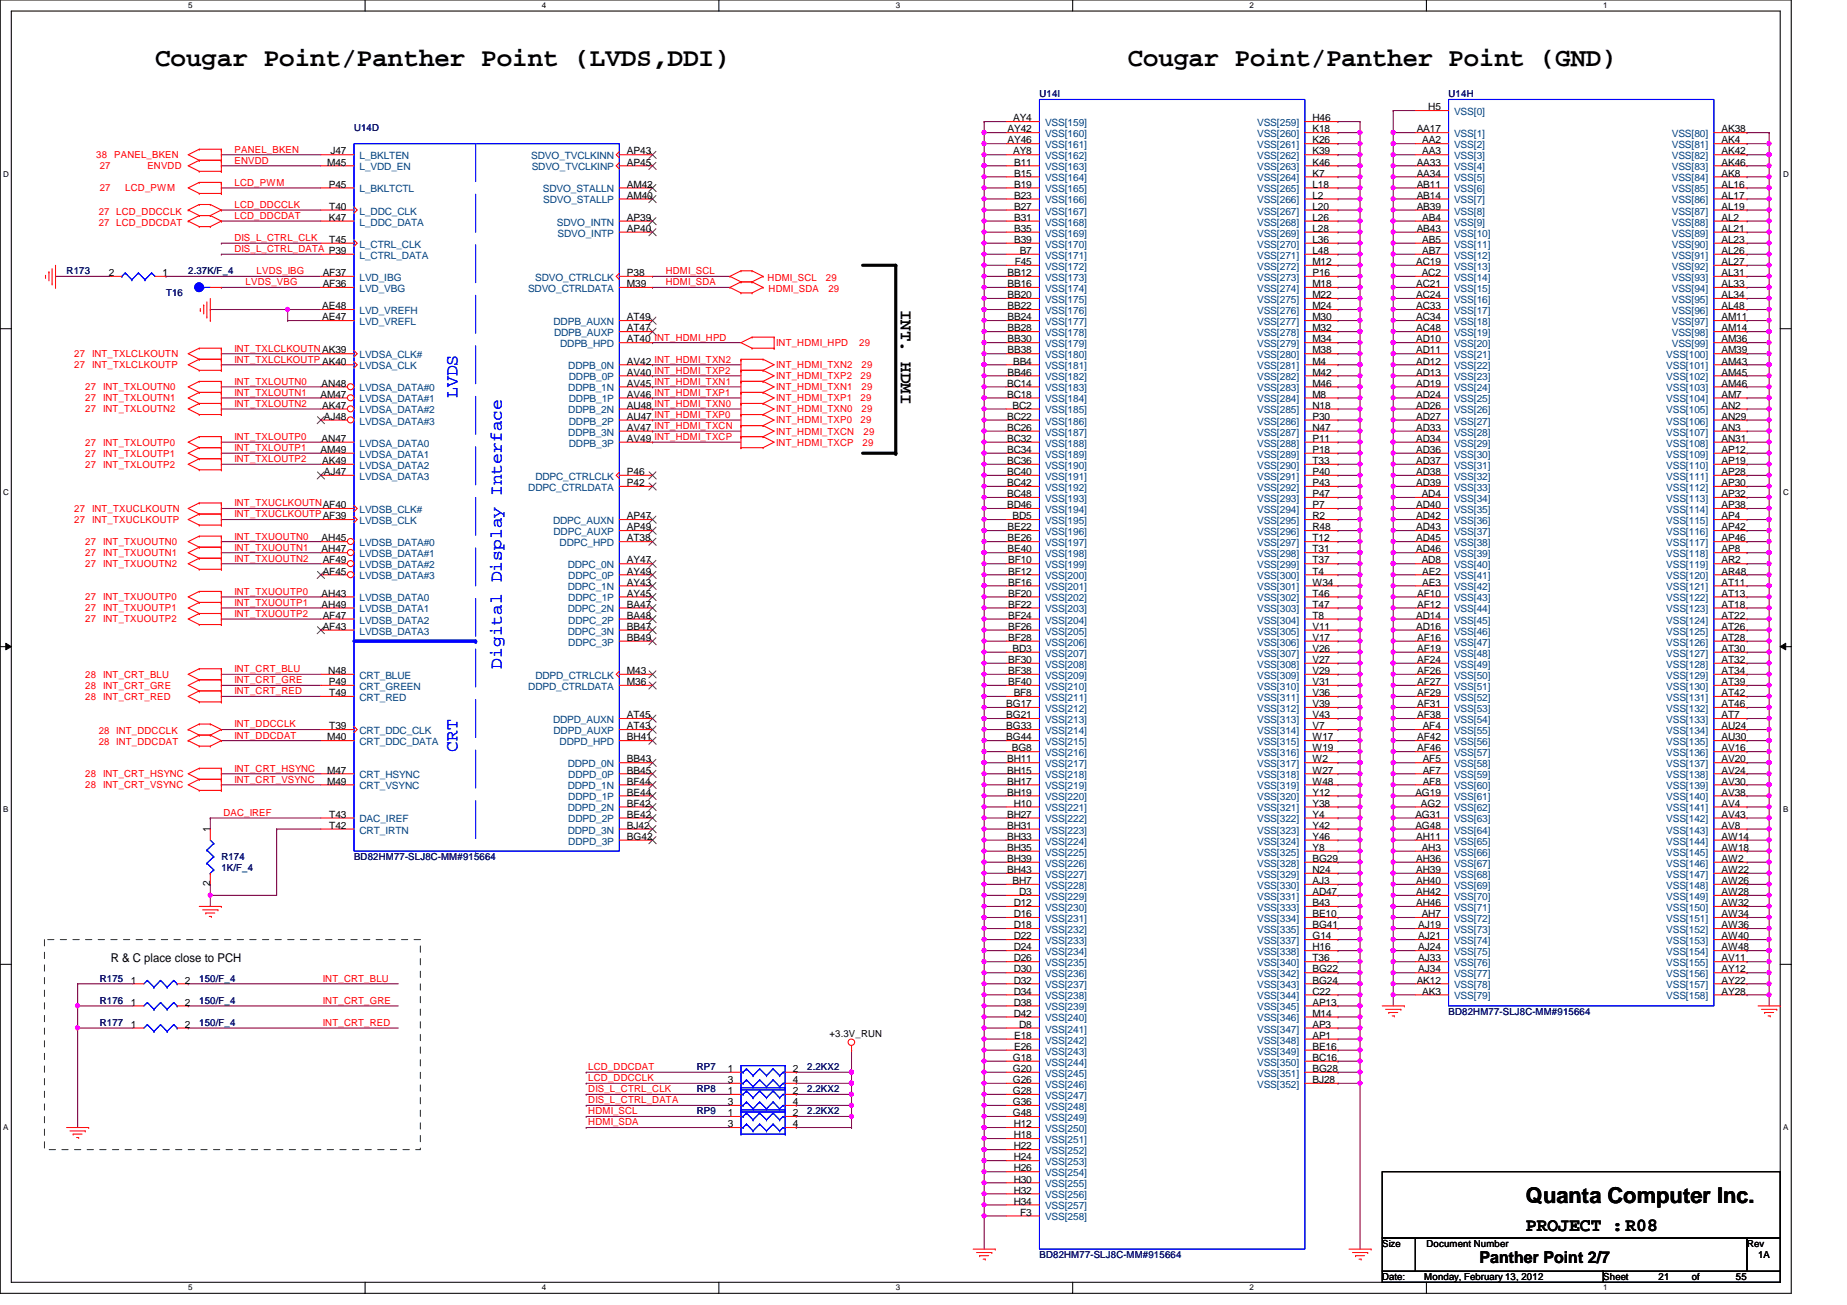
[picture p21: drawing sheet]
<svg xmlns="http://www.w3.org/2000/svg" width="297mm" height="210mm" viewBox="0 0 297 210" stroke-linecap="round" stroke-linejoin="round" font-family="sans-serif">
<defs><g id="words">
<g font-size="4.2">
<text x="24.9" y="10.6">Cougar Point/Panther Point (LVDS,DDI)</text>
<text x="181.4" y="10.7">Cougar Point/Panther Point (GND)</text>
</g>
<text font-size="3.5" x="245.4" y="193.5">Quanta Computer Inc.</text>
<text font-size="3" x="245.4" y="198.1">PROJECT :R08</text>
<text font-size="2.8" x="144.9" y="49.8" transform="rotate(90 144.9 49.8)">INT. HDMI</text>
<g font-size="2.8" fill="#00f">
<text x="73.6" y="64" transform="rotate(-90 73.6 64)">LVDS</text>
<text x="80.7" y="107.6" transform="rotate(-90 80.7 107.6)">Digital Display Interface</text>
<text x="73.6" y="120.9" transform="rotate(-90 73.6 120.9)">CRT</text>
</g>
<text font-size="2.6" x="238" y="203.2">Panther Point 2/7</text>
<text font-size="1.9" x="17.8" y="154.7">R &amp; C place close to PCH</text>
<g font-size="1.6" fill="#000080">
<text x="167.2" y="15.7">U14I</text>
<text x="233" y="15.7">U14H</text>
<text x="56.9" y="21">U14D</text>
<text x="10.7" y="44.1">R173</text>
<text x="26.7" y="47.7">T16</text>
<text x="30.3" y="44.1">2.37K/F_4</text>
<text x="35.6" y="138.3">R174</text>
<text x="35.6" y="140.1">1K/F_4</text>
<text x="56.9" y="138.3">BD82HM77-SLJ8C-MM#915664</text>
<text x="16" y="161.5">R176</text>
<text x="16" y="157.9">R175</text>
<text x="32" y="161.5">150/F_4</text>
<text x="32" y="157.9">150/F_4</text>
<text x="16" y="165">R177</text>
<text x="32" y="165">150/F_4</text>
<text x="233" y="163.2">BD82HM77-SLJ8C-MM#915664</text>
<text x="112.1" y="172.1">RP7</text>
<text x="129.8" y="172.1">2.2KX2</text>
<text x="112.1" y="175.7">RP8</text>
<text x="112.1" y="179.2">RP9</text>
<text x="129.8" y="175.7">2.2KX2</text>
<text x="129.8" y="179.2">2.2KX2</text>
<text x="167.2" y="202.4">BD82HM77-SLJ8C-MM#915664</text>
</g>
<g font-size="1.6">
<text x="229.7" y="17.7">H5</text>
<text x="162" y="21.3">AY42</text>
<text x="162" y="23.1">AY46</text>
<text x="162.9" y="19.5">AY4</text>
<text x="211.1" y="19.5">H46</text>
<text x="211.1" y="21.3">K18</text>
<text x="211.1" y="23.1">K26</text>
<text x="227.8" y="21.3">AA17</text>
<text x="228.7" y="23.1">AA2</text>
<text x="276.9" y="21.3">AK38</text>
<text x="276.9" y="23.1">AK4</text>
<text x="52.6" y="26.6">M45</text>
<text x="53.1" y="24.8">J47</text>
<text x="100.8" y="26.6">AP45</text>
<text x="100.8" y="24.8">AP43</text>
<text x="162.9" y="24.8">AY8</text>
<text x="163.1" y="26.6">B11</text>
<text x="163.1" y="28.4">B15</text>
<text x="211.1" y="28.4">K7</text>
<text x="211.1" y="24.8">K39</text>
<text x="211.1" y="26.6">K46</text>
<text x="227.8" y="28.4">AA34</text>
<text x="227.8" y="26.6">AA33</text>
<text x="228.7" y="24.8">AA3</text>
<text x="276.9" y="24.8">AK42</text>
<text x="276.9" y="26.6">AK46</text>
<text x="276.9" y="28.4">AK8</text>
<text x="52.9" y="30.2">P45</text>
<text x="52.9" y="35.5">K47</text>
<text x="53" y="33.7">T40</text>
<text x="100.8" y="32">AM40</text>
<text x="100.8" y="30.2">AM42</text>
<text x="100.8" y="35.5">AP39</text>
<text x="163.1" y="30.2">B19</text>
<text x="163.1" y="32">B23</text>
<text x="163.1" y="33.7">B27</text>
<text x="163.1" y="35.5">B31</text>
<text x="211.1" y="30.2">L18</text>
<text x="211.1" y="32">L2</text>
<text x="211.1" y="33.7">L20</text>
<text x="211.1" y="35.5">L26</text>
<text x="227.8" y="30.2">AB11</text>
<text x="227.8" y="32">AB14</text>
<text x="227.8" y="33.7">AB39</text>
<text x="228.7" y="35.5">AB4</text>
<text x="276.9" y="30.2">AL16</text>
<text x="276.9" y="32">AL17</text>
<text x="276.9" y="33.7">AL19</text>
<text x="276.9" y="35.5">AL2</text>
<text x="53" y="39.1">T45</text>
<text x="100.8" y="37.3">AP40</text>
<text x="163.1" y="37.3">B35</text>
<text x="163.1" y="39.1">B39</text>
<text x="164" y="40.9">B7</text>
<text x="211.1" y="37.3">L28</text>
<text x="211.1" y="39.1">L36</text>
<text x="211.1" y="40.9">L48</text>
<text x="227.8" y="37.3">AB43</text>
<text x="228.7" y="39.1">AB5</text>
<text x="228.7" y="40.9">AB7</text>
<text x="276.9" y="37.3">AL21</text>
<text x="276.9" y="39.1">AL23</text>
<text x="276.9" y="40.9">AL26</text>
<text x="17.5" y="44.4">2</text>
<text x="26.2" y="44.4">1</text>
<text x="51.9" y="44.4">AF37</text>
<text x="51.9" y="46.2">AF36</text>
<text x="100.8" y="44.4">P38</text>
<text x="100.8" y="46.2">M39</text>
<text x="162" y="44.4">BB12</text>
<text x="162" y="46.2">BB16</text>
<text x="162" y="48">BB20</text>
<text x="163.2" y="42.6">F45</text>
<text x="211.1" y="42.6">M12</text>
<text x="211.1" y="44.4">P16</text>
<text x="211.1" y="46.2">M18</text>
<text x="211.1" y="48">M22</text>
<text x="227.8" y="42.6">AC19</text>
<text x="227.8" y="46.2">AC21</text>
<text x="227.8" y="48">AC24</text>
<text x="228.6" y="44.4">AC2</text>
<text x="276.9" y="42.6">AL27</text>
<text x="276.9" y="44.4">AL31</text>
<text x="276.9" y="48">AL34</text>
<text x="276.9" y="46.2">AL33</text>
<text x="51.8" y="49.7">AE48</text>
<text x="51.8" y="51.5">AE47</text>
<text x="100.8" y="51.5">AT49</text>
<text x="100.8" y="53.3">AT47</text>
<text x="162" y="49.7">BB22</text>
<text x="162" y="51.5">BB24</text>
<text x="162" y="53.3">BB28</text>
<text x="211.1" y="49.7">M24</text>
<text x="211.1" y="51.5">M30</text>
<text x="211.1" y="53.3">M32</text>
<text x="227.8" y="49.7">AC33</text>
<text x="227.8" y="51.5">AC34</text>
<text x="227.8" y="53.3">AC48</text>
<text x="276.9" y="49.7">AL48</text>
<text x="276.9" y="51.5">AM11</text>
<text x="276.9" y="53.3">AM14</text>
<text x="100.8" y="58.6">AV42 INT_HDMI_TXN2</text>
<text x="100.8" y="55.1">AT40 INT_HDMI_HPD</text>
<text x="162" y="55.1">BB30</text>
<text x="162" y="56.9">BB38</text>
<text x="162.9" y="58.6">BB4</text>
<text x="211.1" y="55.1">M34</text>
<text x="211.1" y="56.9">M38</text>
<text x="211.1" y="58.6">M4</text>
<text x="227.8" y="55.1">AD10</text>
<text x="227.8" y="56.9">AD11</text>
<text x="227.8" y="58.6">AD12</text>
<text x="276.9" y="55.1">AM36</text>
<text x="276.9" y="56.9">AM39</text>
<text x="276.9" y="58.6">AM43</text>
<text x="51.6" y="64">AM47</text>
<text x="51.7" y="62.2">AN48</text>
<text x="51.8" y="65.7">AK47</text>
<text x="100.8" y="62.2">AV45 INT_HDMI_TXN1</text>
<text x="100.8" y="65.7">AU48 INT_HDMI_TXN0</text>
<text x="100.8" y="60.4">AV40 INT_HDMI_TXP2</text>
<text x="100.8" y="64">AV46 INT_HDMI_TXP1</text>
<text x="162" y="62.2">BC14</text>
<text x="162" y="64">BC18</text>
<text x="162" y="60.4">BB46</text>
<text x="162.9" y="65.7">BC2</text>
<text x="211.1" y="60.4">M42</text>
<text x="211.1" y="62.2">M46</text>
<text x="211.1" y="64">M8</text>
<text x="211.1" y="65.7">N18</text>
<text x="227.8" y="60.4">AD13</text>
<text x="227.8" y="62.2">AD19</text>
<text x="227.8" y="64">AD24</text>
<text x="227.8" y="65.7">AD26</text>
<text x="276.9" y="60.4">AM45</text>
<text x="276.9" y="62.2">AM46</text>
<text x="276.9" y="64">AM7</text>
<text x="276.9" y="65.7">AN2</text>
<text x="51.7" y="71.1">AN47</text>
<text x="52.1" y="67.5">AJ48</text>
<text x="100.8" y="69.3">AV47 INT_HDMI_TXCN</text>
<text x="100.8" y="67.5">AU47 INT_HDMI_TXP0</text>
<text x="100.8" y="71.1">AV49 INT_HDMI_TXCP</text>
<text x="162" y="67.5">BC22</text>
<text x="162" y="69.3">BC26</text>
<text x="162" y="71.1">BC32</text>
<text x="211.1" y="67.5">P30</text>
<text x="211.1" y="71.1">P11</text>
<text x="211.1" y="69.3">N47</text>
<text x="227.8" y="67.5">AD27</text>
<text x="227.8" y="69.3">AD33</text>
<text x="227.8" y="71.1">AD34</text>
<text x="276.9" y="67.5">AN29</text>
<text x="276.9" y="69.3">AN3</text>
<text x="276.9" y="71.1">AN31</text>
<text x="51.6" y="72.9">AM49</text>
<text x="51.8" y="74.6">AK49</text>
<text x="52.1" y="76.4">AJ47</text>
<text x="100.8" y="76.4">P46</text>
<text x="162" y="72.9">BC34</text>
<text x="162" y="74.6">BC36</text>
<text x="162" y="76.4">BC40</text>
<text x="211.1" y="72.9">P18</text>
<text x="211.1" y="74.6">T33</text>
<text x="211.1" y="76.4">P40</text>
<text x="227.8" y="72.9">AD36</text>
<text x="227.8" y="74.6">AD37</text>
<text x="227.8" y="76.4">AD38</text>
<text x="276.9" y="72.9">AP12</text>
<text x="276.9" y="74.6">AP19</text>
<text x="276.9" y="76.4">AP28</text>
<text x="100.8" y="78.2">P42</text>
<text x="100.8" y="83.5">AP47</text>
<text x="162" y="78.2">BC42</text>
<text x="162" y="80">BC48</text>
<text x="162" y="81.7">BD46</text>
<text x="162.9" y="83.5">BD5</text>
<text x="211.1" y="78.2">P43</text>
<text x="211.1" y="80">P47</text>
<text x="211.1" y="81.7">P7</text>
<text x="211.1" y="83.5">R2</text>
<text x="227.8" y="78.2">AD39</text>
<text x="227.8" y="81.7">AD40</text>
<text x="227.8" y="83.5">AD42</text>
<text x="228.6" y="80">AD4</text>
<text x="276.9" y="78.2">AP30</text>
<text x="276.9" y="80">AP32</text>
<text x="276.9" y="81.7">AP38</text>
<text x="276.9" y="83.5">AP4</text>
<text x="51.7" y="87.1">AH45</text>
<text x="51.7" y="88.9">AH47</text>
<text x="100.8" y="85.3">AP49</text>
<text x="100.8" y="87.1">AT38</text>
<text x="162" y="85.3">BE22</text>
<text x="162" y="87.1">BE26</text>
<text x="162" y="88.9">BE40</text>
<text x="211.1" y="85.3">R48</text>
<text x="211.1" y="87.1">T12</text>
<text x="211.1" y="88.9">T31</text>
<text x="227.8" y="85.3">AD43</text>
<text x="227.8" y="87.1">AD45</text>
<text x="227.8" y="88.9">AD46</text>
<text x="276.9" y="85.3">AP42</text>
<text x="276.9" y="87.1">AP46</text>
<text x="276.9" y="88.9">AP8</text>
<text x="51.7" y="96">AH43</text>
<text x="51.9" y="90.6">AF49</text>
<text x="51.9" y="92.4">AF45</text>
<text x="100.8" y="90.6">AY47</text>
<text x="100.8" y="94.2">AY43</text>
<text x="100.8" y="96">AY45</text>
<text x="100.8" y="92.4">AY49</text>
<text x="162.1" y="90.6">BF10</text>
<text x="162.1" y="92.4">BF12</text>
<text x="162.1" y="94.2">BF16</text>
<text x="162.1" y="96">BF20</text>
<text x="211.1" y="90.6">T37</text>
<text x="211.1" y="92.4">T4</text>
<text x="211.1" y="94.2">W34</text>
<text x="211.1" y="96">T46</text>
<text x="227.9" y="96">AF10</text>
<text x="228.6" y="90.6">AD8</text>
<text x="228.7" y="94.2">AE3</text>
<text x="228.7" y="92.4">AE2</text>
<text x="276.9" y="90.6">AR2</text>
<text x="276.9" y="92.4">AR48</text>
<text x="276.9" y="94.2">AT11</text>
<text x="276.9" y="96">AT13</text>
<text x="51.7" y="97.7">AH49</text>
<text x="51.9" y="99.5">AF47</text>
<text x="51.9" y="101.3">AF43</text>
<text x="100.8" y="97.7">BA47</text>
<text x="100.8" y="101.3">BB47</text>
<text x="100.8" y="99.5">BA48</text>
<text x="162.1" y="97.7">BF22</text>
<text x="162.1" y="99.5">BF24</text>
<text x="162.1" y="101.3">BF26</text>
<text x="211.1" y="97.7">T47</text>
<text x="211.1" y="99.5">T8</text>
<text x="211.1" y="101.3">V11</text>
<text x="227.8" y="101.3">AD16</text>
<text x="227.8" y="99.5">AD14</text>
<text x="227.9" y="97.7">AF12</text>
<text x="276.9" y="97.7">AT18</text>
<text x="276.9" y="99.5">AT22</text>
<text x="276.9" y="101.3">AT26</text>
<text x="100.8" y="103.1">BB49</text>
<text x="162.1" y="103.1">BF28</text>
<text x="162.1" y="106.6">BF30</text>
<text x="162.9" y="104.9">BD3</text>
<text x="211.1" y="103.1">V17</text>
<text x="211.1" y="104.9">V26</text>
<text x="211.1" y="106.6">V27</text>
<text x="227.9" y="103.1">AF16</text>
<text x="227.9" y="104.9">AF19</text>
<text x="227.9" y="106.6">AF24</text>
<text x="276.9" y="103.1">AT28</text>
<text x="276.9" y="104.9">AT30</text>
<text x="276.9" y="106.6">AT32</text>
<text x="52.8" y="108.4">N48</text>
<text x="52.9" y="110.2">P49</text>
<text x="53" y="112">T49</text>
<text x="100.8" y="108.4">M43</text>
<text x="100.8" y="110.2">M36</text>
<text x="161.8" y="113.7">BG17</text>
<text x="162.1" y="108.4">BF38</text>
<text x="162.1" y="110.2">BF40</text>
<text x="163" y="112">BF8</text>
<text x="211.1" y="108.4">V29</text>
<text x="211.1" y="110.2">V31</text>
<text x="211.1" y="112">V36</text>
<text x="211.1" y="113.7">V39</text>
<text x="227.9" y="108.4">AF26</text>
<text x="227.9" y="110.2">AF27</text>
<text x="227.9" y="112">AF29</text>
<text x="227.9" y="113.7">AF31</text>
<text x="276.9" y="112">AT42</text>
<text x="276.9" y="113.7">AT46</text>
<text x="276.9" y="108.4">AT34</text>
<text x="276.9" y="110.2">AT39</text>
<text x="52.6" y="119.1">M40</text>
<text x="53" y="117.3">T39</text>
<text x="100.8" y="115.5">AT45</text>
<text x="100.8" y="117.3">AT43</text>
<text x="100.8" y="119.1">BH41</text>
<text x="161.8" y="115.5">BG21</text>
<text x="161.8" y="117.3">BG33</text>
<text x="161.8" y="119.1">BG44</text>
<text x="211.1" y="115.5">V43</text>
<text x="211.1" y="117.3">V7</text>
<text x="211.1" y="119.1">W17</text>
<text x="227.9" y="115.5">AF38</text>
<text x="227.9" y="119.1">AF42</text>
<text x="228.8" y="117.3">AF4</text>
<text x="276.9" y="115.5">AT7</text>
<text x="276.9" y="117.3">AU24</text>
<text x="276.9" y="119.1">AU30</text>
<text x="52.6" y="124.4">M47</text>
<text x="100.8" y="122.6">BB43</text>
<text x="100.8" y="124.4">BB45</text>
<text x="162" y="122.6">BH11</text>
<text x="162" y="124.4">BH15</text>
<text x="162.7" y="120.9">BG8</text>
<text x="211.1" y="120.9">W19</text>
<text x="211.1" y="122.6">W2</text>
<text x="211.1" y="124.4">W27</text>
<text x="227.9" y="120.9">AF46</text>
<text x="228.8" y="124.4">AF7</text>
<text x="228.8" y="122.6">AF5</text>
<text x="276.9" y="120.9">AV16</text>
<text x="276.9" y="122.6">AV20</text>
<text x="276.9" y="124.4">AV24</text>
<text x="52.6" y="126.2">M49</text>
<text x="53" y="131.5">T43</text>
<text x="100.8" y="129.8">BF42</text>
<text x="100.8" y="126.2">BF44</text>
<text x="100.8" y="131.5">BE42</text>
<text x="100.8" y="128">BE44</text>
<text x="162" y="126.2">BH17</text>
<text x="162" y="128">BH19</text>
<text x="162" y="131.5">BH27</text>
<text x="163" y="129.8">H10</text>
<text x="211.1" y="126.2">W48</text>
<text x="211.1" y="128">Y12</text>
<text x="211.1" y="129.8">Y38</text>
<text x="211.1" y="131.5">Y4</text>
<text x="227.6" y="128">AG19</text>
<text x="227.6" y="131.5">AG31</text>
<text x="228.5" y="129.8">AG2</text>
<text x="228.8" y="126.2">AF8</text>
<text x="276.9" y="126.2">AV30</text>
<text x="276.9" y="128">AV38</text>
<text x="276.9" y="129.8">AV4</text>
<text x="276.9" y="131.5">AV43</text>
<text x="33.8" y="133.9" transform="rotate(-90 33.8 133.9)">1</text>
<text x="53" y="133.3">T42</text>
<text x="100.8" y="133.3">BJ42</text>
<text x="100.8" y="135.1">BG42</text>
<text x="162" y="133.3">BH31</text>
<text x="162" y="135.1">BH33</text>
<text x="162" y="136.9">BH35</text>
<text x="211.1" y="133.3">Y42</text>
<text x="211.1" y="135.1">Y46</text>
<text x="211.1" y="136.9">Y8</text>
<text x="227.6" y="133.3">AG48</text>
<text x="227.8" y="135.1">AH11</text>
<text x="228.6" y="136.9">AH3</text>
<text x="276.9" y="133.3">AV8</text>
<text x="276.9" y="135.1">AW14</text>
<text x="276.9" y="136.9">AW18</text>
<text x="33.8" y="142.6" transform="rotate(-90 33.8 142.6)">2</text>
<text x="162" y="138.6">BH39</text>
<text x="162" y="140.4">BH43</text>
<text x="162.9" y="142.2">BH7</text>
<text x="163.9" y="144">D3</text>
<text x="211.1" y="138.6">BG29</text>
<text x="211.1" y="140.4">N24</text>
<text x="211.1" y="142.2">AJ3</text>
<text x="211.1" y="144">AD47</text>
<text x="227.8" y="138.6">AH36</text>
<text x="227.8" y="140.4">AH39</text>
<text x="227.8" y="142.2">AH40</text>
<text x="227.8" y="144">AH42</text>
<text x="276.9" y="138.6">AW2</text>
<text x="276.9" y="140.4">AW22</text>
<text x="276.9" y="142.2">AW26</text>
<text x="276.9" y="144">AW28</text>
<text x="163" y="145.8">D12</text>
<text x="163" y="147.5">D16</text>
<text x="163" y="149.3">D18</text>
<text x="211.1" y="145.8">B43</text>
<text x="211.1" y="147.5">BE10</text>
<text x="211.1" y="149.3">BG41</text>
<text x="227.8" y="145.8">AH46</text>
<text x="228.1" y="149.3">AJ19</text>
<text x="228.6" y="147.5">AH7</text>
<text x="276.9" y="145.8">AW32</text>
<text x="276.9" y="147.5">AW34</text>
<text x="276.9" y="149.3">AW36</text>
<text x="163" y="151.1">D22</text>
<text x="163" y="152.9">D24</text>
<text x="163" y="154.6">D26</text>
<text x="211.1" y="151.1">G14</text>
<text x="211.1" y="152.9">H16</text>
<text x="211.1" y="154.6">T36</text>
<text x="228.1" y="154.6">AJ33</text>
<text x="228.1" y="151.1">AJ21</text>
<text x="228.1" y="152.9">AJ24</text>
<text x="276.9" y="151.1">AW40</text>
<text x="276.9" y="152.9">AW48</text>
<text x="276.9" y="154.6">AV11</text>
<text x="21" y="161.8">1</text>
<text x="21" y="158.2">1</text>
<text x="29.7" y="161.8">2</text>
<text x="29.7" y="158.2">2</text>
<text x="163" y="156.4">D30</text>
<text x="163" y="158.2">D32</text>
<text x="163" y="160">D34</text>
<text x="163" y="161.8">D38</text>
<text x="211.1" y="156.4">BG22</text>
<text x="211.1" y="158.2">BG24</text>
<text x="211.1" y="160">C22</text>
<text x="211.1" y="161.8">AP13</text>
<text x="227.8" y="158.2">AK12</text>
<text x="228.1" y="156.4">AJ34</text>
<text x="228.7" y="160">AK3</text>
<text x="276.9" y="156.4">AY12</text>
<text x="276.9" y="158.2">AY22</text>
<text x="276.9" y="160">AY28</text>
<text x="21" y="165.3">1</text>
<text x="29.7" y="165.3">2</text>
<text x="133.4" y="166.8">+3.3V_RUN</text>
<text x="163" y="163.5">D42</text>
<text x="163.1" y="167.1">E18</text>
<text x="163.9" y="165.3">D8</text>
<text x="211.1" y="163.5">M14</text>
<text x="211.1" y="165.3">AP3</text>
<text x="211.1" y="167.1">AP1</text>
<text x="117" y="172.4">1</text>
<text x="127.5" y="172.4">2</text>
<text x="162.9" y="170.6">G18</text>
<text x="162.9" y="172.4">G20</text>
<text x="163.1" y="168.9">E26</text>
<text x="211.1" y="168.9">BE16</text>
<text x="211.1" y="170.6">BC16</text>
<text x="211.1" y="172.4">BG28</text>
<text x="117" y="174.2">3</text>
<text x="117" y="176">1</text>
<text x="117" y="177.8">3</text>
<text x="117" y="179.5">1</text>
<text x="127.5" y="174.2">4</text>
<text x="127.5" y="176">2</text>
<text x="127.5" y="177.8">4</text>
<text x="127.5" y="179.5">2</text>
<text x="162.9" y="174.2">G26</text>
<text x="162.9" y="176">G28</text>
<text x="162.9" y="177.8">G36</text>
<text x="162.9" y="179.5">G48</text>
<text x="211.1" y="174.2">BJ28</text>
<text x="117" y="181.3">3</text>
<text x="127.5" y="181.3">4</text>
<text x="163" y="181.3">H12</text>
<text x="163" y="183.1">H18</text>
<text x="163" y="184.9">H22</text>
<text x="163" y="186.6">H24</text>
<text x="163" y="188.4">H26</text>
<text x="163" y="190.2">H30</text>
<text x="163" y="192">H32</text>
<text x="163" y="193.8">H34</text>
<text x="164.1" y="195.5">F3</text>
<text x="222.3" y="200.6">Size</text>
<text x="229.4" y="200.6">Document Number</text>
<text x="281" y="200.6">Rev</text>
<text x="282.7" y="202.4">1A</text>
<text x="222.3" y="205.9">Date:</text>
<text x="229.1" y="205.9">Monday, February 13, 2012</text>
<text x="257.8" y="205.9">Sheet</text>
<text x="266.7" y="205.9">21</text>
<text x="272.1" y="205.9">of</text>
<text x="279.2" y="205.9">55</text>
</g>
<g font-size="1.6" fill="#004080">
<text x="168.1" y="20.3">VSS[159]</text>
<text x="168.1" y="22.1">VSS[160]</text>
<text x="168.1" y="23.8">VSS[161]</text>
<text x="202.2" y="20.3">VSS[259]</text>
<text x="202.2" y="22.1">VSS[260]</text>
<text x="202.2" y="23.8">VSS[261]</text>
<text x="233.8" y="22.1">VSS[1]</text>
<text x="233.8" y="23.8">VSS[2]</text>
<text x="233.8" y="18.5">VSS[0]</text>
<text x="268.9" y="22.1">VSS[80]</text>
<text x="268.9" y="23.8">VSS[81]</text>
<text x="57.8" y="25.6">L_BKLTEN</text>
<text x="57.8" y="27.4">L_VDD_EN</text>
<text x="85.4" y="25.6">SDVO_TVCLKINN</text>
<text x="85.5" y="27.4">SDVO_TVCLKINP</text>
<text x="168.1" y="25.6">VSS[162]</text>
<text x="168.1" y="27.4">VSS[163]</text>
<text x="168.1" y="29.2">VSS[164]</text>
<text x="202.2" y="29.2">VSS[264]</text>
<text x="202.2" y="25.6">VSS[262]</text>
<text x="202.2" y="27.4">VSS[263]</text>
<text x="233.8" y="25.6">VSS[3]</text>
<text x="233.8" y="29.2">VSS[5]</text>
<text x="233.8" y="27.4">VSS[4]</text>
<text x="268.9" y="25.6">VSS[82]</text>
<text x="268.9" y="27.4">VSS[83]</text>
<text x="268.9" y="29.2">VSS[84]</text>
<text x="57.8" y="30.9">L_BKLTCTL</text>
<text x="57.8" y="34.5">L_DDC_CLK</text>
<text x="87.3" y="30.9">SDVO_STALLN</text>
<text x="87.4" y="32.7">SDVO_STALLP</text>
<text x="168.1" y="30.9">VSS[165]</text>
<text x="168.1" y="32.7">VSS[166]</text>
<text x="168.1" y="34.5">VSS[167]</text>
<text x="202.2" y="30.9">VSS[265]</text>
<text x="202.2" y="32.7">VSS[266]</text>
<text x="202.2" y="34.5">VSS[267]</text>
<text x="233.8" y="30.9">VSS[6]</text>
<text x="233.8" y="32.7">VSS[7]</text>
<text x="233.8" y="34.5">VSS[8]</text>
<text x="268.9" y="30.9">VSS[85]</text>
<text x="268.9" y="32.7">VSS[86]</text>
<text x="268.9" y="34.5">VSS[87]</text>
<text x="57.8" y="39.8">L_CTRL_CLK</text>
<text x="57.8" y="41.6">L_CTRL_DATA</text>
<text x="57.8" y="36.3">L_DDC_DATA</text>
<text x="89.6" y="36.3">SDVO_INTN</text>
<text x="89.7" y="38.1">SDVO_INTP</text>
<text x="168.1" y="36.3">VSS[168]</text>
<text x="168.1" y="38.1">VSS[169]</text>
<text x="168.1" y="39.8">VSS[170]</text>
<text x="168.1" y="41.6">VSS[171]</text>
<text x="202.2" y="36.3">VSS[268]</text>
<text x="202.2" y="38.1">VSS[269]</text>
<text x="202.2" y="39.8">VSS[270]</text>
<text x="202.2" y="41.6">VSS[271]</text>
<text x="233.8" y="36.3">VSS[9]</text>
<text x="233.8" y="38.1">VSS[10]</text>
<text x="233.8" y="39.8">VSS[11]</text>
<text x="233.8" y="41.6">VSS[12]</text>
<text x="268.9" y="36.3">VSS[88]</text>
<text x="268.9" y="38.1">VSS[89]</text>
<text x="268.9" y="39.8">VSS[90]</text>
<text x="268.9" y="41.6">VSS[91]</text>
<text x="57.8" y="45.2">LVD_IBG</text>
<text x="57.8" y="46.9">LVD_VBG</text>
<text x="84.9" y="46.9">SDVO_CTRLDATA</text>
<text x="86.1" y="45.2">SDVO_CTRLCLK</text>
<text x="168.1" y="45.2">VSS[173]</text>
<text x="168.1" y="46.9">VSS[174]</text>
<text x="168.1" y="43.4">VSS[172]</text>
<text x="202.2" y="43.4">VSS[272]</text>
<text x="202.2" y="45.2">VSS[273]</text>
<text x="202.2" y="46.9">VSS[274]</text>
<text x="233.8" y="43.4">VSS[13]</text>
<text x="233.8" y="45.2">VSS[14]</text>
<text x="233.8" y="46.9">VSS[15]</text>
<text x="268.9" y="43.4">VSS[92]</text>
<text x="268.9" y="45.2">VSS[93]</text>
<text x="268.9" y="46.9">VSS[94]</text>
<text x="57.8" y="50.5">LVD_VREFH</text>
<text x="57.8" y="52.3">LVD_VREFL</text>
<text x="89" y="52.3">DDPB_AUXN</text>
<text x="168.1" y="48.7">VSS[175]</text>
<text x="168.1" y="50.5">VSS[176]</text>
<text x="168.1" y="52.3">VSS[177]</text>
<text x="202.2" y="48.7">VSS[275]</text>
<text x="202.2" y="50.5">VSS[276]</text>
<text x="202.2" y="52.3">VSS[277]</text>
<text x="233.8" y="48.7">VSS[16]</text>
<text x="233.8" y="50.5">VSS[17]</text>
<text x="233.8" y="52.3">VSS[18]</text>
<text x="268.9" y="50.5">VSS[96]</text>
<text x="268.9" y="52.3">VSS[97]</text>
<text x="268.9" y="48.7">VSS[95]</text>
<text x="57.8" y="57.6">LVDSA_CLK#</text>
<text x="57.8" y="59.4">LVDSA_CLK</text>
<text x="89.1" y="54.1">DDPB_AUXP</text>
<text x="90.1" y="55.8">DDPB_HPD</text>
<text x="91.4" y="59.4">DDPB_0N</text>
<text x="168.1" y="54.1">VSS[178]</text>
<text x="168.1" y="55.8">VSS[179]</text>
<text x="168.1" y="57.6">VSS[180]</text>
<text x="168.1" y="59.4">VSS[181]</text>
<text x="202.2" y="54.1">VSS[278]</text>
<text x="202.2" y="55.8">VSS[279]</text>
<text x="202.2" y="57.6">VSS[280]</text>
<text x="202.2" y="59.4">VSS[281]</text>
<text x="233.8" y="54.1">VSS[19]</text>
<text x="233.8" y="55.8">VSS[20]</text>
<text x="233.8" y="57.6">VSS[21]</text>
<text x="233.8" y="59.4">VSS[22]</text>
<text x="268" y="57.6">VSS[100]</text>
<text x="268" y="59.4">VSS[101]</text>
<text x="268.9" y="54.1">VSS[98]</text>
<text x="268.9" y="55.8">VSS[99]</text>
<text x="57.8" y="62.9">LVDSA_DATA#0</text>
<text x="57.8" y="64.7">LVDSA_DATA#1</text>
<text x="91.4" y="62.9">DDPB_1N</text>
<text x="91.5" y="61.2">DDPB_0P</text>
<text x="91.5" y="64.7">DDPB_1P</text>
<text x="168.1" y="61.2">VSS[182]</text>
<text x="168.1" y="62.9">VSS[183]</text>
<text x="168.1" y="64.7">VSS[184]</text>
<text x="202.2" y="61.2">VSS[282]</text>
<text x="202.2" y="62.9">VSS[283]</text>
<text x="202.2" y="64.7">VSS[284]</text>
<text x="233.8" y="61.2">VSS[23]</text>
<text x="233.8" y="62.9">VSS[24]</text>
<text x="233.8" y="64.7">VSS[25]</text>
<text x="268" y="61.2">VSS[102]</text>
<text x="268" y="62.9">VSS[103]</text>
<text x="268" y="64.7">VSS[104]</text>
<text x="57.8" y="66.5">LVDSA_DATA#2</text>
<text x="57.8" y="68.3">LVDSA_DATA#3</text>
<text x="57.8" y="71.8">LVDSA_DATA0</text>
<text x="91.4" y="66.5">DDPB_2N</text>
<text x="91.4" y="70.1">DDPB_3N</text>
<text x="91.5" y="68.3">DDPB_2P</text>
<text x="91.5" y="71.8">DDPB_3P</text>
<text x="168.1" y="66.5">VSS[185]</text>
<text x="168.1" y="68.3">VSS[186]</text>
<text x="168.1" y="70.1">VSS[187]</text>
<text x="168.1" y="71.8">VSS[188]</text>
<text x="202.2" y="66.5">VSS[285]</text>
<text x="202.2" y="68.3">VSS[286]</text>
<text x="202.2" y="71.8">VSS[288]</text>
<text x="202.2" y="70.1">VSS[287]</text>
<text x="233.8" y="66.5">VSS[26]</text>
<text x="233.8" y="68.3">VSS[27]</text>
<text x="233.8" y="70.1">VSS[28]</text>
<text x="233.8" y="71.8">VSS[29]</text>
<text x="268" y="66.5">VSS[105]</text>
<text x="268" y="68.3">VSS[106]</text>
<text x="268" y="70.1">VSS[107]</text>
<text x="268" y="71.8">VSS[108]</text>
<text x="57.8" y="73.6">LVDSA_DATA1</text>
<text x="57.8" y="75.4">LVDSA_DATA2</text>
<text x="57.8" y="77.2">LVDSA_DATA3</text>
<text x="86.1" y="77.2">DDPC_CTRLCLK</text>
<text x="168.1" y="73.6">VSS[189]</text>
<text x="168.1" y="75.4">VSS[190]</text>
<text x="168.1" y="77.2">VSS[191]</text>
<text x="202.2" y="73.6">VSS[289]</text>
<text x="202.2" y="75.4">VSS[290]</text>
<text x="202.2" y="77.2">VSS[291]</text>
<text x="233.8" y="73.6">VSS[30]</text>
<text x="233.8" y="75.4">VSS[31]</text>
<text x="233.8" y="77.2">VSS[32]</text>
<text x="268" y="73.6">VSS[109]</text>
<text x="268" y="75.4">VSS[110]</text>
<text x="268" y="77.2">VSS[111]</text>
<text x="57.8" y="82.5">LVDSB_CLK#</text>
<text x="85" y="79">DDPC_CTRLDATA</text>
<text x="168.1" y="79">VSS[192]</text>
<text x="168.1" y="80.7">VSS[193]</text>
<text x="168.1" y="82.5">VSS[194]</text>
<text x="202.2" y="79">VSS[292]</text>
<text x="202.2" y="80.7">VSS[293]</text>
<text x="202.2" y="82.5">VSS[294]</text>
<text x="233.8" y="79">VSS[33]</text>
<text x="233.8" y="80.7">VSS[34]</text>
<text x="233.8" y="82.5">VSS[35]</text>
<text x="268" y="79">VSS[112]</text>
<text x="268" y="80.7">VSS[113]</text>
<text x="268" y="82.5">VSS[114]</text>
<text x="57.8" y="84.3">LVDSB_CLK</text>
<text x="57.8" y="87.8">LVDSB_DATA#0</text>
<text x="57.8" y="89.6">LVDSB_DATA#1</text>
<text x="88.9" y="84.3">DDPC_AUXN</text>
<text x="89" y="86.1">DDPC_AUXP</text>
<text x="90" y="87.8">DDPC_HPD</text>
<text x="168.1" y="84.3">VSS[195]</text>
<text x="168.1" y="86.1">VSS[196]</text>
<text x="168.1" y="87.8">VSS[197]</text>
<text x="168.1" y="89.6">VSS[198]</text>
<text x="202.2" y="84.3">VSS[295]</text>
<text x="202.2" y="86.1">VSS[296]</text>
<text x="202.2" y="87.8">VSS[297]</text>
<text x="202.2" y="89.6">VSS[298]</text>
<text x="233.8" y="84.3">VSS[36]</text>
<text x="233.8" y="86.1">VSS[37]</text>
<text x="233.8" y="87.8">VSS[38]</text>
<text x="233.8" y="89.6">VSS[39]</text>
<text x="268" y="86.1">VSS[116]</text>
<text x="268" y="87.8">VSS[117]</text>
<text x="268" y="89.6">VSS[118]</text>
<text x="268" y="84.3">VSS[115]</text>
<text x="57.8" y="91.4">LVDSB_DATA#2</text>
<text x="57.8" y="93.2">LVDSB_DATA#3</text>
<text x="91.3" y="91.4">DDPC_0N</text>
<text x="91.3" y="95">DDPC_1N</text>
<text x="91.4" y="93.2">DDPC_0P</text>
<text x="168.1" y="91.4">VSS[199]</text>
<text x="168.1" y="93.2">VSS[200]</text>
<text x="168.1" y="95">VSS[201]</text>
<text x="202.2" y="91.4">VSS[299]</text>
<text x="202.2" y="93.2">VSS[300]</text>
<text x="202.2" y="95">VSS[301]</text>
<text x="233.8" y="91.4">VSS[40]</text>
<text x="233.8" y="95">VSS[42]</text>
<text x="233.8" y="93.2">VSS[41]</text>
<text x="268" y="91.4">VSS[119]</text>
<text x="268" y="93.2">VSS[120]</text>
<text x="268" y="95">VSS[121]</text>
<text x="57.8" y="96.7">LVDSB_DATA0</text>
<text x="57.8" y="98.5">LVDSB_DATA1</text>
<text x="57.8" y="100.3">LVDSB_DATA2</text>
<text x="91.3" y="98.5">DDPC_2N</text>
<text x="91.4" y="96.7">DDPC_1P</text>
<text x="91.4" y="100.3">DDPC_2P</text>
<text x="168.1" y="96.7">VSS[202]</text>
<text x="168.1" y="98.5">VSS[203]</text>
<text x="168.1" y="100.3">VSS[204]</text>
<text x="202.2" y="96.7">VSS[302]</text>
<text x="202.2" y="98.5">VSS[303]</text>
<text x="202.2" y="100.3">VSS[304]</text>
<text x="233.8" y="96.7">VSS[43]</text>
<text x="233.8" y="98.5">VSS[44]</text>
<text x="233.8" y="100.3">VSS[45]</text>
<text x="268" y="96.7">VSS[122]</text>
<text x="268" y="98.5">VSS[123]</text>
<text x="268" y="100.3">VSS[124]</text>
<text x="57.8" y="102.1">LVDSB_DATA3</text>
<text x="91.3" y="102.1">DDPC_3N</text>
<text x="91.4" y="103.8">DDPC_3P</text>
<text x="168.1" y="102.1">VSS[205]</text>
<text x="168.1" y="103.8">VSS[206]</text>
<text x="168.1" y="105.6">VSS[207]</text>
<text x="168.1" y="107.4">VSS[208]</text>
<text x="202.2" y="102.1">VSS[305]</text>
<text x="202.2" y="103.8">VSS[306]</text>
<text x="202.2" y="105.6">VSS[307]</text>
<text x="202.2" y="107.4">VSS[308]</text>
<text x="233.8" y="102.1">VSS[46]</text>
<text x="233.8" y="103.8">VSS[47]</text>
<text x="233.8" y="105.6">VSS[48]</text>
<text x="233.8" y="107.4">VSS[49]</text>
<text x="268" y="102.1">VSS[125]</text>
<text x="268" y="103.8">VSS[126]</text>
<text x="268" y="105.6">VSS[127]</text>
<text x="268" y="107.4">VSS[128]</text>
<text x="57.8" y="109.2">CRT_BLUE</text>
<text x="57.8" y="111">CRT_GREEN</text>
<text x="57.8" y="112.7">CRT_RED</text>
<text x="85" y="111">DDPD_CTRLDATA</text>
<text x="86.1" y="109.2">DDPD_CTRLCLK</text>
<text x="168.1" y="109.2">VSS[209]</text>
<text x="168.1" y="111">VSS[210]</text>
<text x="168.1" y="112.7">VSS[211]</text>
<text x="202.2" y="109.2">VSS[309]</text>
<text x="202.2" y="111">VSS[310]</text>
<text x="202.2" y="112.7">VSS[311]</text>
<text x="233.8" y="109.2">VSS[50]</text>
<text x="233.8" y="111">VSS[51]</text>
<text x="233.8" y="112.7">VSS[52]</text>
<text x="268" y="112.7">VSS[131]</text>
<text x="268" y="109.2">VSS[129]</text>
<text x="268" y="111">VSS[130]</text>
<text x="57.8" y="118.1">CRT_DDC_CLK</text>
<text x="57.8" y="119.8">CRT_DDC_DATA</text>
<text x="88.9" y="116.3">DDPD_AUXN</text>
<text x="89" y="118.1">DDPD_AUXP</text>
<text x="90" y="119.8">DDPD_HPD</text>
<text x="168.1" y="114.5">VSS[212]</text>
<text x="168.1" y="116.3">VSS[213]</text>
<text x="168.1" y="118.1">VSS[214]</text>
<text x="168.1" y="119.8">VSS[215]</text>
<text x="202.2" y="114.5">VSS[312]</text>
<text x="202.2" y="116.3">VSS[313]</text>
<text x="202.2" y="118.1">VSS[314]</text>
<text x="202.2" y="119.8">VSS[315]</text>
<text x="233.8" y="114.5">VSS[53]</text>
<text x="233.8" y="116.3">VSS[54]</text>
<text x="233.8" y="118.1">VSS[55]</text>
<text x="233.8" y="119.8">VSS[56]</text>
<text x="268" y="114.5">VSS[132]</text>
<text x="268" y="116.3">VSS[133]</text>
<text x="268" y="118.1">VSS[134]</text>
<text x="268" y="119.8">VSS[135]</text>
<text x="57.8" y="125.2">CRT_HSYNC</text>
<text x="91.3" y="123.4">DDPD_0N</text>
<text x="91.4" y="125.2">DDPD_0P</text>
<text x="168.1" y="121.6">VSS[216]</text>
<text x="168.1" y="123.4">VSS[217]</text>
<text x="168.1" y="125.2">VSS[218]</text>
<text x="202.2" y="121.6">VSS[316]</text>
<text x="202.2" y="123.4">VSS[317]</text>
<text x="202.2" y="125.2">VSS[318]</text>
<text x="233.8" y="121.6">VSS[57]</text>
<text x="233.8" y="125.2">VSS[59]</text>
<text x="233.8" y="123.4">VSS[58]</text>
<text x="268" y="121.6">VSS[136]</text>
<text x="268" y="123.4">VSS[137]</text>
<text x="268" y="125.2">VSS[138]</text>
<text x="57.8" y="127">CRT_VSYNC</text>
<text x="91.3" y="130.5">DDPD_2N</text>
<text x="91.3" y="127">DDPD_1N</text>
<text x="91.4" y="128.7">DDPD_1P</text>
<text x="168.1" y="127">VSS[219]</text>
<text x="168.1" y="128.7">VSS[220]</text>
<text x="168.1" y="130.5">VSS[221]</text>
<text x="202.2" y="127">VSS[319]</text>
<text x="202.2" y="128.7">VSS[320]</text>
<text x="202.2" y="130.5">VSS[321]</text>
<text x="233.8" y="127">VSS[60]</text>
<text x="233.8" y="128.7">VSS[61]</text>
<text x="233.8" y="130.5">VSS[62]</text>
<text x="268" y="127">VSS[139]</text>
<text x="268" y="128.7">VSS[140]</text>
<text x="268" y="130.5">VSS[141]</text>
<text x="57.8" y="134.1">CRT_IRTN</text>
<text x="57.8" y="132.3">DAC_IREF</text>
<text x="91.3" y="134.1">DDPD_3N</text>
<text x="91.4" y="132.3">DDPD_2P</text>
<text x="91.4" y="135.8">DDPD_3P</text>
<text x="168.1" y="132.3">VSS[222]</text>
<text x="168.1" y="134.1">VSS[223]</text>
<text x="168.1" y="135.8">VSS[224]</text>
<text x="168.1" y="137.6">VSS[225]</text>
<text x="202.2" y="132.3">VSS[322]</text>
<text x="202.2" y="134.1">VSS[323]</text>
<text x="202.2" y="135.8">VSS[324]</text>
<text x="202.2" y="137.6">VSS[325]</text>
<text x="233.8" y="132.3">VSS[63]</text>
<text x="233.8" y="134.1">VSS[64]</text>
<text x="233.8" y="135.8">VSS[65]</text>
<text x="233.8" y="137.6">VSS[66]</text>
<text x="268" y="132.3">VSS[142]</text>
<text x="268" y="134.1">VSS[143]</text>
<text x="268" y="135.8">VSS[144]</text>
<text x="268" y="137.6">VSS[145]</text>
<text x="168.1" y="139.4">VSS[226]</text>
<text x="168.1" y="141.2">VSS[227]</text>
<text x="168.1" y="143">VSS[228]</text>
<text x="202.2" y="139.4">VSS[328]</text>
<text x="202.2" y="141.2">VSS[329]</text>
<text x="202.2" y="143">VSS[330]</text>
<text x="233.8" y="139.4">VSS[67]</text>
<text x="233.8" y="141.2">VSS[68]</text>
<text x="233.8" y="143">VSS[69]</text>
<text x="268" y="139.4">VSS[146]</text>
<text x="268" y="141.2">VSS[147]</text>
<text x="268" y="143">VSS[148]</text>
<text x="168.1" y="144.7">VSS[229]</text>
<text x="168.1" y="146.5">VSS[230]</text>
<text x="168.1" y="148.3">VSS[231]</text>
<text x="202.2" y="144.7">VSS[331]</text>
<text x="202.2" y="146.5">VSS[333]</text>
<text x="202.2" y="148.3">VSS[334]</text>
<text x="233.8" y="144.7">VSS[70]</text>
<text x="233.8" y="146.5">VSS[71]</text>
<text x="233.8" y="148.3">VSS[72]</text>
<text x="268" y="144.7">VSS[149]</text>
<text x="268" y="146.5">VSS[150]</text>
<text x="268" y="148.3">VSS[151]</text>
<text x="168.1" y="150.1">VSS[232]</text>
<text x="168.1" y="151.8">VSS[233]</text>
<text x="168.1" y="153.6">VSS[234]</text>
<text x="168.1" y="155.4">VSS[235]</text>
<text x="202.2" y="150.1">VSS[335]</text>
<text x="202.2" y="151.8">VSS[337]</text>
<text x="202.2" y="153.6">VSS[338]</text>
<text x="202.2" y="155.4">VSS[340]</text>
<text x="233.8" y="150.1">VSS[73]</text>
<text x="233.8" y="155.4">VSS[76]</text>
<text x="233.8" y="151.8">VSS[74]</text>
<text x="233.8" y="153.6">VSS[75]</text>
<text x="268" y="150.1">VSS[152]</text>
<text x="268" y="151.8">VSS[153]</text>
<text x="268" y="153.6">VSS[154]</text>
<text x="268" y="155.4">VSS[155]</text>
<text x="168.1" y="157.2">VSS[236]</text>
<text x="168.1" y="159">VSS[237]</text>
<text x="168.1" y="160.7">VSS[238]</text>
<text x="202.2" y="157.2">VSS[342]</text>
<text x="202.2" y="159">VSS[343]</text>
<text x="202.2" y="160.7">VSS[344]</text>
<text x="233.8" y="157.2">VSS[77]</text>
<text x="233.8" y="159">VSS[78]</text>
<text x="233.8" y="160.7">VSS[79]</text>
<text x="268" y="157.2">VSS[156]</text>
<text x="268" y="159">VSS[157]</text>
<text x="268" y="160.7">VSS[158]</text>
<text x="168.1" y="162.5">VSS[239]</text>
<text x="168.1" y="164.3">VSS[240]</text>
<text x="168.1" y="166.1">VSS[241]</text>
<text x="168.1" y="167.9">VSS[242]</text>
<text x="202.2" y="162.5">VSS[345]</text>
<text x="202.2" y="164.3">VSS[346]</text>
<text x="202.2" y="166.1">VSS[347]</text>
<text x="202.2" y="167.9">VSS[348]</text>
<text x="168.1" y="169.6">VSS[243]</text>
<text x="168.1" y="171.4">VSS[244]</text>
<text x="168.1" y="173.2">VSS[245]</text>
<text x="202.2" y="169.6">VSS[349]</text>
<text x="202.2" y="171.4">VSS[350]</text>
<text x="202.2" y="173.2">VSS[351]</text>
<text x="168.1" y="175">VSS[246]</text>
<text x="168.1" y="176.7">VSS[247]</text>
<text x="168.1" y="178.5">VSS[248]</text>
<text x="202.2" y="175">VSS[352]</text>
<text x="168.1" y="180.3">VSS[249]</text>
<text x="168.1" y="182.1">VSS[250]</text>
<text x="168.1" y="183.9">VSS[251]</text>
<text x="168.1" y="185.6">VSS[252]</text>
<text x="168.1" y="187.4">VSS[253]</text>
<text x="168.1" y="189.2">VSS[254]</text>
<text x="168.1" y="191">VSS[255]</text>
<text x="168.1" y="192.7">VSS[256]</text>
<text x="168.1" y="194.5">VSS[257]</text>
<text x="168.1" y="196.3">VSS[258]</text>
</g>
<g font-size="1.6" fill="#f00">
<text x="15.5" y="25.4">38</text>
<text x="16" y="27.2">27</text>
<text x="18.4" y="25.4">PANEL_BKEN</text>
<text x="23.7" y="27.2">ENVDD</text>
<text x="37.7" y="26.3">ENVDD</text>
<text x="37.7" y="24.6">PANEL_BKEN</text>
<text x="37.7" y="29.9">LCD_PWM</text>
<text x="15.9" y="34.5">27 LCD_DDCCLK</text>
<text x="16" y="30.8">27</text>
<text x="20.1" y="30.8">LCD_PWM</text>
<text x="37.7" y="35.2">LCD_DDCDAT</text>
<text x="37.7" y="33.4">LCD_DDCCLK</text>
<text x="15.9" y="36.3">27 LCD_DDCDAT</text>
<text x="37.7" y="40.6">DIS_L_CTRL_DATA P39</text>
<text x="37.7" y="38.8">DIS_L_CTRL_CLK</text>
<text x="39.5" y="45.9">LVDS_VBG</text>
<text x="41.3" y="44.1">LVDS_IBG</text>
<text x="107.1" y="45.9">HDMI_SDA</text>
<text x="107.1" y="44.1">HDMI_SCL</text>
<text x="123.4" y="45.2">HDMI_SCL</text>
<text x="123.6" y="46.9">HDMI_SDA</text>
<text x="132.8" y="45.2">29</text>
<text x="133.2" y="46.9">29</text>
<text x="11.9" y="57.4">27</text>
<text x="11.9" y="59.2">27</text>
<text x="14.8" y="57.4">INT_TXLCLKOUTN</text>
<text x="14.8" y="59.2">INT_TXLCLKOUTP</text>
<text x="37.7" y="56.6">INT_TXLCLKOUTNAK39</text>
<text x="37.7" y="58.3">INT_TXLCLKOUTP AK40</text>
<text x="124.8" y="59.2">INT_HDMI_TXN2</text>
<text x="124.8" y="55.7">INT_HDMI_HPD</text>
<text x="138.2" y="55.7">29</text>
<text x="138.6" y="59.2">29</text>
<text x="13.7" y="62.8">27</text>
<text x="13.7" y="64.6">27</text>
<text x="16.6" y="62.8">INT_TXLOUTN0</text>
<text x="16.6" y="64.6">INT_TXLOUTN1</text>
<text x="37.7" y="61.9">INT_TXLOUTN0</text>
<text x="37.7" y="63.7">INT_TXLOUTN1</text>
<text x="37.7" y="65.4">INT_TXLOUTN2</text>
<text x="124.8" y="62.8">INT_HDMI_TXN1</text>
<text x="124.8" y="64.6">INT_HDMI_TXP1</text>
<text x="124.8" y="61">INT_HDMI_TXP2</text>
<text x="138.4" y="64.6">29</text>
<text x="138.4" y="61">29</text>
<text x="138.6" y="62.8">29</text>
<text x="13.7" y="66.3">27</text>
<text x="13.7" y="71.7">27</text>
<text x="16.6" y="66.3">INT_TXLOUTN2</text>
<text x="16.6" y="71.7">INT_TXLOUTP0</text>
<text x="37.7" y="70.8">INT_TXLOUTP0</text>
<text x="124.8" y="66.3">INT_HDMI_TXN0</text>
<text x="124.8" y="68.1">INT_HDMI_TXP0</text>
<text x="124.8" y="71.7">INT_HDMI_TXCP</text>
<text x="124.8" y="69.9">INT_HDMI_TXCN</text>
<text x="138.4" y="68.1">29</text>
<text x="138.6" y="66.3">29</text>
<text x="138.7" y="71.7">29</text>
<text x="138.9" y="69.9">29</text>
<text x="13.7" y="73.4">27</text>
<text x="13.7" y="75.2">27</text>
<text x="16.6" y="73.4">INT_TXLOUTP1</text>
<text x="16.6" y="75.2">INT_TXLOUTP2</text>
<text x="37.7" y="72.6">INT_TXLOUTP1</text>
<text x="37.7" y="74.3">INT_TXLOUTP2</text>
<text x="11.9" y="82.3">27</text>
<text x="14.8" y="82.3">INT_TXUCLKOUTN</text>
<text x="37.7" y="81.4">INT_TXUCLKOUTNAF40</text>
<text x="37.7" y="83.2">INT_TXUCLKOUTPAF39</text>
<text x="11.9" y="84.1">27</text>
<text x="13.7" y="89.5">27</text>
<text x="13.7" y="87.7">27</text>
<text x="14.8" y="84.1">INT_TXUCLKOUTP</text>
<text x="16.6" y="89.5">INT_TXUOUTN1</text>
<text x="16.6" y="87.7">INT_TXUOUTN0</text>
<text x="37.7" y="86.8">INT_TXUOUTN0</text>
<text x="37.7" y="88.6">INT_TXUOUTN1</text>
<text x="13.7" y="91.2">27</text>
<text x="16.6" y="91.2">INT_TXUOUTN2</text>
<text x="37.7" y="90.3">INT_TXUOUTN2</text>
<text x="37.7" y="95.7">INT_TXUOUTP0</text>
<text x="13.7" y="96.6">27</text>
<text x="13.7" y="98.3">27</text>
<text x="13.7" y="100.1">27</text>
<text x="16.6" y="96.6">INT_TXUOUTP0</text>
<text x="16.6" y="98.3">INT_TXUOUTP1</text>
<text x="16.6" y="100.1">INT_TXUOUTP2</text>
<text x="37.7" y="97.5">INT_TXUOUTP1</text>
<text x="37.7" y="99.2">INT_TXUOUTP2</text>
<text x="13.7" y="109">28</text>
<text x="13.7" y="110.8">28</text>
<text x="13.7" y="112.6">28</text>
<text x="16.6" y="109">INT_CRT_BLU</text>
<text x="16.6" y="110.8">INT_CRT_GRE</text>
<text x="16.6" y="112.6">INT_CRT_RED</text>
<text x="37.7" y="111.7">INT_CRT_RED</text>
<text x="37.7" y="108.1">INT_CRT_BLU</text>
<text x="37.7" y="109.9">INT_CRT_GRE</text>
<text x="15.9" y="118.1">28 INT_DDCCLK</text>
<text x="15.9" y="119.8">28 INT_DDCDAT</text>
<text x="37.7" y="118.8">INT_DDCDAT</text>
<text x="37.7" y="117">INT_DDCCLK</text>
<text x="13.7" y="125">28</text>
<text x="16.6" y="125">INT_CRT_HSYNC</text>
<text x="37.7" y="124.1">INT_CRT_HSYNC</text>
<text x="37.7" y="125.9">INT_CRT_VSYNC</text>
<text x="13.7" y="126.8">28</text>
<text x="16.6" y="126.8">INT_CRT_VSYNC</text>
<text x="35.9" y="131.2">DAC_IREF</text>
<text x="51.9" y="157.9">INT_CRT_BLU</text>
<text x="51.9" y="161.5">INT_CRT_GRE</text>
<text x="51.9" y="165">INT_CRT_RED</text>
<text x="94.6" y="173.9">LCD_DDCCLK</text>
<text x="94.6" y="172.1">LCD_DDCDAT</text>
<text x="94.6" y="175.7">DIS_L_CTRL_CLK</text>
<text x="94.6" y="177.5">DIS_L_CTRL_DATA</text>
<text x="94.6" y="179.2">HDMI_SCL</text>
<text x="94.6" y="181">HDMI_SDA</text>
</g>
<g font-size="1.3">
<text x="30.3" y="1.3">5</text>
<text x="87.2" y="1.3">4</text>
<text x="144.1" y="1.3">3</text>
<text x="201" y="1.3">2</text>
<text x="257.8" y="1.3">1</text>
<text x=".5" y="28.4">D</text>
<text x="286.8" y="28.4">D</text>
<text x=".5" y="79.5">C</text>
<text x="286.8" y="79.5">C</text>
<text x=".5" y="130.7">B</text>
<text x="286.8" y="130.7">B</text>
<text x=".5" y="181.8">A</text>
<text x="286.8" y="181.8">A</text>
<text x="30.3" y="207.6">5</text>
<text x="87.2" y="207.6">4</text>
<text x="144.1" y="207.6">3</text>
<text x="201" y="207.6">2</text>
<text x="257.8" y="207.6">1</text>
</g>
</g></defs>
<path d="M0 0h288.1v208h-288.1zM1.8 1.8h284.5v204.4h-284.5z" fill="none" stroke="#000" stroke-width=".17"/>
<g fill="#fff">
<path d="M30.3 .2h.6v1.4h-.6z"/>
<path d="M30.3 206.4h.6v1.4h-.6z"/>
</g>
<path d="M58.7 0v1.8M58.7 206.2v1.8" fill="none" stroke="#000" stroke-width=".17"/>
<g fill="#fff">
<path d="M87.2 .2h.6v1.4h-.6z"/>
<path d="M87.2 206.4h.6v1.4h-.6z"/>
</g>
<path d="M115.6 0v1.8M115.6 206.2v1.8" fill="none" stroke="#000" stroke-width=".17"/>
<g fill="#fff">
<path d="M144.1 .2h.6v1.4h-.6z"/>
<path d="M144.1 206.4h.6v1.4h-.6z"/>
</g>
<path d="M172.5 0v1.8M172.5 206.2v1.8" fill="none" stroke="#000" stroke-width=".17"/>
<g fill="#fff">
<path d="M201 .2h.6v1.4h-.6z"/>
<path d="M201 206.4h.6v1.4h-.6z"/>
</g>
<path d="M229.4 0v1.8M229.4 206.2v1.8" fill="none" stroke="#000" stroke-width=".17"/>
<g fill="#fff">
<path d="M257.8 .2h.7v1.4h-.7z"/>
<path d="M257.8 206.4h.7v1.4h-.7z"/>
<path d="M.5 27.3h.9v1.4h-.9z"/>
<path d="M286.8 27.3h.9v1.4h-.9z"/>
<path d="M.5 78.4h.9v1.4h-.9z"/>
<path d="M286.8 78.4h.9v1.4h-.9z"/>
</g>
<path d="M0 52.9h1.8M286.3 52.9h1.8" fill="none" stroke="#000" stroke-width=".17"/>
<g fill="#fff">
<path d="M.5 129.5h.8v1.4h-.8z"/>
<path d="M286.8 129.5h.8v1.4h-.8z"/>
</g>
<path d="M0 104h1.8M286.3 104h1.8" fill="none" stroke="#000" stroke-width=".17"/>
<path d="M.9 103.5l.9 .5-.9 .5zM286.3 104l.9-.5v1z" fill="#000"/>
<path d="M.9 103.5l.9 .5-.9 .5zM286.3 104l.9-.5v1z" fill="none" stroke="#000" stroke-width=".16"/>
<g fill="#fff">
<path d="M.5 180.6h.8v1.4h-.8z"/>
<path d="M286.8 180.6h.8v1.4h-.8z"/>
</g>
<path d="M0 155.1h1.8M286.3 155.1h1.8" fill="none" stroke="#000" stroke-width=".17"/>
<path d="M224.1 56.9h.1M224.1 56.9v1.8" fill="none" stroke="#800040" stroke-width=".17"/>
<circle cx="224" cy="56.9" r=".32" fill="#f0f"/>
<circle cx="224" cy="56.9" r=".32" fill="none" stroke="#f0f" stroke-width=".17"/>
<path d="M284.5 110.2h.1M284.5 110.2v1.8" fill="none" stroke="#800040" stroke-width=".17"/>
<circle cx="284.5" cy="110.2" r=".32" fill="#f0f"/>
<circle cx="284.5" cy="110.2" r=".32" fill="none" stroke="#f0f" stroke-width=".17"/>
<path d="M284.5 42.7h.1M284.5 42.7v1.7" fill="none" stroke="#800040" stroke-width=".17"/>
<circle cx="284.5" cy="42.6" r=".32" fill="#f0f"/>
<circle cx="284.5" cy="42.6" r=".32" fill="none" stroke="#f0f" stroke-width=".17"/>
<path d="M224.1 135.1h.1M224.1 135.1v1.8" fill="none" stroke="#800040" stroke-width=".17"/>
<circle cx="224" cy="135.1" r=".32" fill="#f0f"/>
<circle cx="224" cy="135.1" r=".32" fill="none" stroke="#f0f" stroke-width=".17"/>
<path d="M284.5 119.1h.1M284.5 119.1v1.8" fill="none" stroke="#800040" stroke-width=".17"/>
<circle cx="284.5" cy="119.1" r=".32" fill="#f0f"/>
<circle cx="284.5" cy="119.1" r=".32" fill="none" stroke="#f0f" stroke-width=".17"/>
<path d="M284.5 53.3h.1M284.5 53.3v1.8" fill="none" stroke="#800040" stroke-width=".17"/>
<circle cx="284.5" cy="53.3" r=".32" fill="#f0f"/>
<circle cx="284.5" cy="53.3" r=".32" fill="none" stroke="#f0f" stroke-width=".17"/>
<path d="M284.5 145.8h.1M284.5 145.8v1.8" fill="none" stroke="#800040" stroke-width=".17"/>
<circle cx="284.5" cy="145.8" r=".32" fill="#f0f"/>
<circle cx="284.5" cy="145.8" r=".32" fill="none" stroke="#f0f" stroke-width=".17"/>
<path d="M224.1 39.1h.1M224.1 39.1v1.8" fill="none" stroke="#800040" stroke-width=".17"/>
<circle cx="224" cy="39.1" r=".32" fill="#f0f"/>
<circle cx="224" cy="39.1" r=".32" fill="none" stroke="#f0f" stroke-width=".17"/>
<path d="M284.5 131.6h.1M284.5 131.6v1.7" fill="none" stroke="#800040" stroke-width=".17"/>
<circle cx="284.5" cy="131.5" r=".32" fill="#f0f"/>
<circle cx="284.5" cy="131.5" r=".32" fill="none" stroke="#f0f" stroke-width=".17"/>
<path d="M284.5 115.6h.1M284.5 115.6v1.7" fill="none" stroke="#800040" stroke-width=".17"/>
<circle cx="284.5" cy="115.5" r=".32" fill="#f0f"/>
<circle cx="284.5" cy="115.5" r=".32" fill="none" stroke="#f0f" stroke-width=".17"/>
<path d="M284.5 76.5h.1M284.5 76.5v1.7" fill="none" stroke="#800040" stroke-width=".17"/>
<circle cx="284.5" cy="76.4" r=".32" fill="#f0f"/>
<circle cx="284.5" cy="76.4" r=".32" fill="none" stroke="#f0f" stroke-width=".17"/>
<path d="M284.5 97.8h.1M284.5 97.8v1.8" fill="none" stroke="#800040" stroke-width=".17"/>
<circle cx="284.5" cy="97.8" r=".32" fill="#f0f"/>
<circle cx="284.5" cy="97.8" r=".32" fill="none" stroke="#f0f" stroke-width=".17"/>
<path d="M224.1 140.5h.1M224.1 140.5v1.7" fill="none" stroke="#800040" stroke-width=".17"/>
<circle cx="224" cy="140.4" r=".32" fill="#f0f"/>
<circle cx="224" cy="140.4" r=".32" fill="none" stroke="#f0f" stroke-width=".17"/>
<path d="M284.5 128h.1M284.5 128v1.8" fill="none" stroke="#800040" stroke-width=".17"/>
<circle cx="284.5" cy="128" r=".32" fill="#f0f"/>
<circle cx="284.5" cy="128" r=".32" fill="none" stroke="#f0f" stroke-width=".17"/>
<path d="M224.1 110.2h.1M224.1 110.2v1.8" fill="none" stroke="#800040" stroke-width=".17"/>
<circle cx="224" cy="110.2" r=".32" fill="#f0f"/>
<circle cx="224" cy="110.2" r=".32" fill="none" stroke="#f0f" stroke-width=".17"/>
<path d="M284.5 88.9h.1M284.5 88.9v1.8" fill="none" stroke="#800040" stroke-width=".17"/>
<circle cx="284.5" cy="88.9" r=".32" fill="#f0f"/>
<circle cx="284.5" cy="88.9" r=".32" fill="none" stroke="#f0f" stroke-width=".17"/>
<path d="M284.5 48h.1M284.5 48v1.8" fill="none" stroke="#800040" stroke-width=".17"/>
<circle cx="284.5" cy="48" r=".32" fill="#f0f"/>
<circle cx="284.5" cy="48" r=".32" fill="none" stroke="#f0f" stroke-width=".17"/>
<path d="M284.5 30.2h.1M284.5 30.2v1.8" fill="none" stroke="#800040" stroke-width=".17"/>
<circle cx="284.5" cy="30.2" r=".32" fill="#f0f"/>
<circle cx="284.5" cy="30.2" r=".32" fill="none" stroke="#f0f" stroke-width=".17"/>
<path d="M284.5 65.8h.1M284.5 65.8v1.8" fill="none" stroke="#800040" stroke-width=".17"/>
<circle cx="284.5" cy="65.8" r=".32" fill="#f0f"/>
<circle cx="284.5" cy="65.8" r=".32" fill="none" stroke="#f0f" stroke-width=".17"/>
<path d="M284.5 152.9h.1M284.5 152.9v1.8" fill="none" stroke="#800040" stroke-width=".17"/>
<circle cx="284.5" cy="152.9" r=".32" fill="#f0f"/>
<circle cx="284.5" cy="152.9" r=".32" fill="none" stroke="#f0f" stroke-width=".17"/>
<path d="M224.1 145.8h.1M224.1 145.8v1.8" fill="none" stroke="#800040" stroke-width=".17"/>
<circle cx="224" cy="145.8" r=".32" fill="#f0f"/>
<circle cx="224" cy="145.8" r=".32" fill="none" stroke="#f0f" stroke-width=".17"/>
<path d="M224.1 92.5h.1M224.1 92.5v1.7" fill="none" stroke="#800040" stroke-width=".17"/>
<circle cx="224" cy="92.4" r=".32" fill="#f0f"/>
<circle cx="224" cy="92.4" r=".32" fill="none" stroke="#f0f" stroke-width=".17"/>
<path d="M284.5 83.6h.1M284.5 83.6v1.7" fill="none" stroke="#800040" stroke-width=".17"/>
<circle cx="284.5" cy="83.5" r=".32" fill="#f0f"/>
<circle cx="284.5" cy="83.5" r=".32" fill="none" stroke="#f0f" stroke-width=".17"/>
<path d="M284.5 60.5h.1M284.5 60.5v1.7" fill="none" stroke="#800040" stroke-width=".17"/>
<circle cx="284.5" cy="60.4" r=".32" fill="#f0f"/>
<circle cx="284.5" cy="60.4" r=".32" fill="none" stroke="#f0f" stroke-width=".17"/>
<path d="M224.1 74.7h.1M224.1 74.7v1.8" fill="none" stroke="#800040" stroke-width=".17"/>
<circle cx="224" cy="74.6" r=".32" fill="#f0f"/>
<circle cx="224" cy="74.6" r=".32" fill="none" stroke="#f0f" stroke-width=".17"/>
<path d="M284.5 24.9h.1M284.5 24.9v1.8" fill="none" stroke="#800040" stroke-width=".17"/>
<circle cx="284.5" cy="24.9" r=".32" fill="#f0f"/>
<circle cx="284.5" cy="24.9" r=".32" fill="none" stroke="#f0f" stroke-width=".17"/>
<path d="M284.5 122.7h.1M284.5 122.7v1.8" fill="none" stroke="#800040" stroke-width=".17"/>
<circle cx="284.5" cy="122.7" r=".32" fill="#f0f"/>
<circle cx="284.5" cy="122.7" r=".32" fill="none" stroke="#f0f" stroke-width=".17"/>
<path d="M224.1 154.7h.1M224.1 154.7v1.8" fill="none" stroke="#800040" stroke-width=".17"/>
<circle cx="224" cy="154.7" r=".32" fill="#f0f"/>
<circle cx="224" cy="154.7" r=".32" fill="none" stroke="#f0f" stroke-width=".17"/>
<path d="M284.5 135.1h.1M284.5 135.1v1.8" fill="none" stroke="#800040" stroke-width=".17"/>
<circle cx="284.5" cy="135.1" r=".32" fill="#f0f"/>
<circle cx="284.5" cy="135.1" r=".32" fill="none" stroke="#f0f" stroke-width=".17"/>
<path d="M224.1 24.9h.1M224.1 24.9h3.5" fill="none" stroke="#800040" stroke-width=".17"/>
<circle cx="224" cy="24.9" r=".32" fill="#f0f"/>
<circle cx="224" cy="24.9" r=".32" fill="none" stroke="#f0f" stroke-width=".17"/>
<path d="M224.1 23.1h.1M224.1 23.1h3.5" fill="none" stroke="#800040" stroke-width=".17"/>
<circle cx="224" cy="23.1" r=".32" fill="#f0f"/>
<circle cx="224" cy="23.1" r=".32" fill="none" stroke="#f0f" stroke-width=".17"/>
<path d="M224.1 21.3h.1M224.1 21.3h3.5" fill="none" stroke="#800040" stroke-width=".17"/>
<circle cx="224" cy="21.3" r=".32" fill="#f0f"/>
<circle cx="224" cy="21.3" r=".32" fill="none" stroke="#f0f" stroke-width=".17"/>
<path d="M224.1 17.8h.1M224.1 17.8h3.5M224.1 53.3h.1M224.1 53.3h3.5" fill="none" stroke="#800040" stroke-width=".17"/>
<circle cx="224" cy="53.3" r=".32" fill="#f0f"/>
<circle cx="224" cy="53.3" r=".32" fill="none" stroke="#f0f" stroke-width=".17"/>
<path d="M224.1 51.6h.1M224.1 51.6h3.5" fill="none" stroke="#800040" stroke-width=".17"/>
<circle cx="224" cy="51.5" r=".32" fill="#f0f"/>
<circle cx="224" cy="51.5" r=".32" fill="none" stroke="#f0f" stroke-width=".17"/>
<path d="M224.1 49.8h.1M224.1 49.8h3.5" fill="none" stroke="#800040" stroke-width=".17"/>
<circle cx="224" cy="49.8" r=".32" fill="#f0f"/>
<circle cx="224" cy="49.8" r=".32" fill="none" stroke="#f0f" stroke-width=".17"/>
<path d="M224.1 48h.1M224.1 48h3.5" fill="none" stroke="#800040" stroke-width=".17"/>
<circle cx="224" cy="48" r=".32" fill="#f0f"/>
<circle cx="224" cy="48" r=".32" fill="none" stroke="#f0f" stroke-width=".17"/>
<path d="M224.1 46.2h.1M224.1 46.2h3.5" fill="none" stroke="#800040" stroke-width=".17"/>
<circle cx="224" cy="46.2" r=".32" fill="#f0f"/>
<circle cx="224" cy="46.2" r=".32" fill="none" stroke="#f0f" stroke-width=".17"/>
<path d="M224.1 44.4h.1M224.1 44.4h3.5" fill="none" stroke="#800040" stroke-width=".17"/>
<circle cx="224" cy="44.4" r=".32" fill="#f0f"/>
<circle cx="224" cy="44.4" r=".32" fill="none" stroke="#f0f" stroke-width=".17"/>
<path d="M224.1 42.7h.1M224.1 42.7h3.5" fill="none" stroke="#800040" stroke-width=".17"/>
<circle cx="224" cy="42.6" r=".32" fill="#f0f"/>
<circle cx="224" cy="42.6" r=".32" fill="none" stroke="#f0f" stroke-width=".17"/>
<path d="M224.1 39.1h.1M224.1 37.3h.1M224.1 35.6h.1M224.1 39.1h3.5M224.1 37.3h3.5M224.1 35.6h3.5M224.1 40.9h.1M224.1 40.9h3.5" fill="none" stroke="#800040" stroke-width=".17"/>
<circle cx="224" cy="35.5" r=".32" fill="#f0f"/>
<circle cx="224" cy="35.5" r=".32" fill="none" stroke="#f0f" stroke-width=".17"/>
<path d="M224.1 33.8h.1M224.1 33.8h3.5" fill="none" stroke="#800040" stroke-width=".17"/>
<circle cx="224" cy="33.8" r=".32" fill="#f0f"/>
<circle cx="224" cy="33.8" r=".32" fill="none" stroke="#f0f" stroke-width=".17"/>
<path d="M224.1 32h.1M224.1 32h3.5" fill="none" stroke="#800040" stroke-width=".17"/>
<circle cx="224" cy="32" r=".32" fill="#f0f"/>
<circle cx="224" cy="32" r=".32" fill="none" stroke="#f0f" stroke-width=".17"/>
<path d="M224.1 30.2h.1M224.1 30.2h3.5" fill="none" stroke="#800040" stroke-width=".17"/>
<circle cx="224" cy="30.2" r=".32" fill="#f0f"/>
<circle cx="224" cy="30.2" r=".32" fill="none" stroke="#f0f" stroke-width=".17"/>
<path d="M224.1 28.4h.1M224.1 28.4h3.5" fill="none" stroke="#800040" stroke-width=".17"/>
<circle cx="224" cy="28.4" r=".32" fill="#f0f"/>
<circle cx="224" cy="28.4" r=".32" fill="none" stroke="#f0f" stroke-width=".17"/>
<path d="M224.1 26.7h.1M224.1 26.7h3.5" fill="none" stroke="#800040" stroke-width=".17"/>
<circle cx="224" cy="26.6" r=".32" fill="#f0f"/>
<circle cx="224" cy="26.6" r=".32" fill="none" stroke="#f0f" stroke-width=".17"/>
<path d="M224.1 81.8h.1M224.1 81.8h3.5" fill="none" stroke="#800040" stroke-width=".17"/>
<circle cx="224" cy="81.8" r=".32" fill="#f0f"/>
<circle cx="224" cy="81.8" r=".32" fill="none" stroke="#f0f" stroke-width=".17"/>
<path d="M224.1 80h.1M224.1 80h3.5" fill="none" stroke="#800040" stroke-width=".17"/>
<circle cx="224" cy="80" r=".32" fill="#f0f"/>
<circle cx="224" cy="80" r=".32" fill="none" stroke="#f0f" stroke-width=".17"/>
<path d="M224.1 78.2h.1M224.1 78.2h3.5" fill="none" stroke="#800040" stroke-width=".17"/>
<circle cx="224" cy="78.2" r=".32" fill="#f0f"/>
<circle cx="224" cy="78.2" r=".32" fill="none" stroke="#f0f" stroke-width=".17"/>
<path d="M224.1 76.5h.1M224.1 74.7h.1M224.1 72.9h.1M224.1 71.1h.1M224.1 76.5h3.5M224.1 74.7h3.5M224.1 72.9h3.5M224.1 71.1h3.5" fill="none" stroke="#800040" stroke-width=".17"/>
<circle cx="224" cy="71.1" r=".32" fill="#f0f"/>
<circle cx="224" cy="71.1" r=".32" fill="none" stroke="#f0f" stroke-width=".17"/>
<path d="M224.1 69.3h.1M224.1 69.3h3.5" fill="none" stroke="#800040" stroke-width=".17"/>
<circle cx="224" cy="69.3" r=".32" fill="#f0f"/>
<circle cx="224" cy="69.3" r=".32" fill="none" stroke="#f0f" stroke-width=".17"/>
<path d="M224.1 67.6h.1M224.1 67.6h3.5" fill="none" stroke="#800040" stroke-width=".17"/>
<circle cx="224" cy="67.5" r=".32" fill="#f0f"/>
<circle cx="224" cy="67.5" r=".32" fill="none" stroke="#f0f" stroke-width=".17"/>
<path d="M224.1 65.8h.1M224.1 65.8h3.5" fill="none" stroke="#800040" stroke-width=".17"/>
<circle cx="224" cy="65.8" r=".32" fill="#f0f"/>
<circle cx="224" cy="65.8" r=".32" fill="none" stroke="#f0f" stroke-width=".17"/>
<path d="M224.1 64h.1M224.1 64h3.5" fill="none" stroke="#800040" stroke-width=".17"/>
<circle cx="224" cy="64" r=".32" fill="#f0f"/>
<circle cx="224" cy="64" r=".32" fill="none" stroke="#f0f" stroke-width=".17"/>
<path d="M224.1 62.2h.1M224.1 62.2h3.5" fill="none" stroke="#800040" stroke-width=".17"/>
<circle cx="224" cy="62.2" r=".32" fill="#f0f"/>
<circle cx="224" cy="62.2" r=".32" fill="none" stroke="#f0f" stroke-width=".17"/>
<path d="M224.1 60.5h.1M224.1 60.5h3.5" fill="none" stroke="#800040" stroke-width=".17"/>
<circle cx="224" cy="60.4" r=".32" fill="#f0f"/>
<circle cx="224" cy="60.4" r=".32" fill="none" stroke="#f0f" stroke-width=".17"/>
<path d="M224.1 58.7h.1M224.1 56.9h.1M224.1 55.1h.1M224.1 58.7h3.5M224.1 56.9h3.5M224.1 55.1h3.5" fill="none" stroke="#800040" stroke-width=".17"/>
<circle cx="224" cy="55.1" r=".32" fill="#f0f"/>
<circle cx="224" cy="55.1" r=".32" fill="none" stroke="#f0f" stroke-width=".17"/>
<path d="M224.1 110.2h.1M224.1 108.5h.1M224.1 106.7h.1M224.1 110.2h3.5M224.1 108.5h3.5M224.1 106.7h3.5" fill="none" stroke="#800040" stroke-width=".17"/>
<circle cx="224" cy="106.7" r=".32" fill="#f0f"/>
<circle cx="224" cy="106.7" r=".32" fill="none" stroke="#f0f" stroke-width=".17"/>
<path d="M224.1 104.9h.1M224.1 104.9h3.5" fill="none" stroke="#800040" stroke-width=".17"/>
<circle cx="224" cy="104.9" r=".32" fill="#f0f"/>
<circle cx="224" cy="104.9" r=".32" fill="none" stroke="#f0f" stroke-width=".17"/>
<path d="M224.1 103.1h.1M224.1 103.1h3.5" fill="none" stroke="#800040" stroke-width=".17"/>
<circle cx="224" cy="103.1" r=".32" fill="#f0f"/>
<circle cx="224" cy="103.1" r=".32" fill="none" stroke="#f0f" stroke-width=".17"/>
<path d="M224.1 101.3h.1M224.1 101.3h3.5" fill="none" stroke="#800040" stroke-width=".17"/>
<circle cx="224" cy="101.3" r=".32" fill="#f0f"/>
<circle cx="224" cy="101.3" r=".32" fill="none" stroke="#f0f" stroke-width=".17"/>
<path d="M224.1 99.6h.1M224.1 99.6h3.5" fill="none" stroke="#800040" stroke-width=".17"/>
<circle cx="224" cy="99.5" r=".32" fill="#f0f"/>
<circle cx="224" cy="99.5" r=".32" fill="none" stroke="#f0f" stroke-width=".17"/>
<path d="M224.1 97.8h.1M224.1 97.8h3.5" fill="none" stroke="#800040" stroke-width=".17"/>
<circle cx="224" cy="97.8" r=".32" fill="#f0f"/>
<circle cx="224" cy="97.8" r=".32" fill="none" stroke="#f0f" stroke-width=".17"/>
<path d="M224.1 96h.1M224.1 96h3.5" fill="none" stroke="#800040" stroke-width=".17"/>
<circle cx="224" cy="96" r=".32" fill="#f0f"/>
<circle cx="224" cy="96" r=".32" fill="none" stroke="#f0f" stroke-width=".17"/>
<path d="M224.1 94.2h.1M224.1 92.5h.1M224.1 90.7h.1M224.1 94.2h3.5M224.1 92.5h3.5M224.1 90.7h3.5" fill="none" stroke="#800040" stroke-width=".17"/>
<circle cx="224" cy="90.7" r=".32" fill="#f0f"/>
<circle cx="224" cy="90.7" r=".32" fill="none" stroke="#f0f" stroke-width=".17"/>
<path d="M224.1 88.9h.1M224.1 88.9h3.5" fill="none" stroke="#800040" stroke-width=".17"/>
<circle cx="224" cy="88.9" r=".32" fill="#f0f"/>
<circle cx="224" cy="88.9" r=".32" fill="none" stroke="#f0f" stroke-width=".17"/>
<path d="M224.1 87.1h.1M224.1 87.1h3.5" fill="none" stroke="#800040" stroke-width=".17"/>
<circle cx="224" cy="87.1" r=".32" fill="#f0f"/>
<circle cx="224" cy="87.1" r=".32" fill="none" stroke="#f0f" stroke-width=".17"/>
<path d="M224.1 85.3h.1M224.1 85.3h3.5" fill="none" stroke="#800040" stroke-width=".17"/>
<circle cx="224" cy="85.3" r=".32" fill="#f0f"/>
<circle cx="224" cy="85.3" r=".32" fill="none" stroke="#f0f" stroke-width=".17"/>
<path d="M224.1 83.6h.1M224.1 83.6h3.5" fill="none" stroke="#800040" stroke-width=".17"/>
<circle cx="224" cy="83.5" r=".32" fill="#f0f"/>
<circle cx="224" cy="83.5" r=".32" fill="none" stroke="#f0f" stroke-width=".17"/>
<path d="M224.1 138.7h.1M224.1 138.7h3.5" fill="none" stroke="#800040" stroke-width=".17"/>
<circle cx="224" cy="138.7" r=".32" fill="#f0f"/>
<circle cx="224" cy="138.7" r=".32" fill="none" stroke="#f0f" stroke-width=".17"/>
<path d="M224.1 136.9h.1M224.1 136.9h3.5" fill="none" stroke="#800040" stroke-width=".17"/>
<circle cx="224" cy="136.9" r=".32" fill="#f0f"/>
<circle cx="224" cy="136.9" r=".32" fill="none" stroke="#f0f" stroke-width=".17"/>
<path d="M224.1 135.1h.1M224.1 133.3h.1M224.1 135.1h3.5M224.1 133.3h3.5" fill="none" stroke="#800040" stroke-width=".17"/>
<circle cx="224" cy="133.3" r=".32" fill="#f0f"/>
<circle cx="224" cy="133.3" r=".32" fill="none" stroke="#f0f" stroke-width=".17"/>
<path d="M224.1 131.6h.1M224.1 131.6h3.5" fill="none" stroke="#800040" stroke-width=".17"/>
<circle cx="224" cy="131.5" r=".32" fill="#f0f"/>
<circle cx="224" cy="131.5" r=".32" fill="none" stroke="#f0f" stroke-width=".17"/>
<path d="M224.1 129.8h.1M224.1 129.8h3.5" fill="none" stroke="#800040" stroke-width=".17"/>
<circle cx="224" cy="129.8" r=".32" fill="#f0f"/>
<circle cx="224" cy="129.8" r=".32" fill="none" stroke="#f0f" stroke-width=".17"/>
<path d="M224.1 128h.1M224.1 128h3.5" fill="none" stroke="#800040" stroke-width=".17"/>
<circle cx="224" cy="128" r=".32" fill="#f0f"/>
<circle cx="224" cy="128" r=".32" fill="none" stroke="#f0f" stroke-width=".17"/>
<path d="M224.1 126.2h.1M224.1 126.2h3.5" fill="none" stroke="#800040" stroke-width=".17"/>
<circle cx="224" cy="126.2" r=".32" fill="#f0f"/>
<circle cx="224" cy="126.2" r=".32" fill="none" stroke="#f0f" stroke-width=".17"/>
<path d="M224.1 124.5h.1M224.1 124.5h3.5" fill="none" stroke="#800040" stroke-width=".17"/>
<circle cx="224" cy="124.4" r=".32" fill="#f0f"/>
<circle cx="224" cy="124.4" r=".32" fill="none" stroke="#f0f" stroke-width=".17"/>
<path d="M224.1 122.7h.1M224.1 122.7h3.5" fill="none" stroke="#800040" stroke-width=".17"/>
<circle cx="224" cy="122.7" r=".32" fill="#f0f"/>
<circle cx="224" cy="122.7" r=".32" fill="none" stroke="#f0f" stroke-width=".17"/>
<path d="M224.1 120.9h.1M224.1 120.9h3.5" fill="none" stroke="#800040" stroke-width=".17"/>
<circle cx="224" cy="120.9" r=".32" fill="#f0f"/>
<circle cx="224" cy="120.9" r=".32" fill="none" stroke="#f0f" stroke-width=".17"/>
<path d="M224.1 119.1h.1M224.1 119.1h3.5" fill="none" stroke="#800040" stroke-width=".17"/>
<circle cx="224" cy="119.1" r=".32" fill="#f0f"/>
<circle cx="224" cy="119.1" r=".32" fill="none" stroke="#f0f" stroke-width=".17"/>
<path d="M224.1 117.3h.1M224.1 117.3h3.5" fill="none" stroke="#800040" stroke-width=".17"/>
<circle cx="224" cy="117.3" r=".32" fill="#f0f"/>
<circle cx="224" cy="117.3" r=".32" fill="none" stroke="#f0f" stroke-width=".17"/>
<path d="M224.1 115.6h.1M224.1 115.6h3.5" fill="none" stroke="#800040" stroke-width=".17"/>
<circle cx="224" cy="115.5" r=".32" fill="#f0f"/>
<circle cx="224" cy="115.5" r=".32" fill="none" stroke="#f0f" stroke-width=".17"/>
<path d="M224.1 113.8h.1M224.1 113.8h3.5" fill="none" stroke="#800040" stroke-width=".17"/>
<circle cx="224" cy="113.8" r=".32" fill="#f0f"/>
<circle cx="224" cy="113.8" r=".32" fill="none" stroke="#f0f" stroke-width=".17"/>
<path d="M224.1 112h.1M224.1 112h3.5" fill="none" stroke="#800040" stroke-width=".17"/>
<circle cx="224" cy="112" r=".32" fill="#f0f"/>
<circle cx="224" cy="112" r=".32" fill="none" stroke="#f0f" stroke-width=".17"/>
<path d="M224.1 94.2h.1M224.1 94.2v1.8" fill="none" stroke="#800040" stroke-width=".17"/>
<circle cx="224" cy="94.2" r=".32" fill="#f0f"/>
<circle cx="224" cy="94.2" r=".32" fill="none" stroke="#f0f" stroke-width=".17"/>
<path d="M224.1 17.8h.1M224.1 17.8v3.5M224.1 136.9h.1M224.1 136.9v1.8M224.1 160h.1M224.1 160h3.5" fill="none" stroke="#800040" stroke-width=".17"/>
<circle cx="224" cy="160" r=".32" fill="#f0f"/>
<circle cx="224" cy="160" r=".32" fill="none" stroke="#f0f" stroke-width=".17"/>
<path d="M224.1 158.2h.1M224.1 158.2h3.5" fill="none" stroke="#800040" stroke-width=".17"/>
<circle cx="224" cy="158.2" r=".32" fill="#f0f"/>
<circle cx="224" cy="158.2" r=".32" fill="none" stroke="#f0f" stroke-width=".17"/>
<path d="M224.1 156.5h.1M224.1 154.7h.1M224.1 152.9h.1M224.1 156.5h3.5M224.1 154.7h3.5M224.1 152.9h3.5" fill="none" stroke="#800040" stroke-width=".17"/>
<circle cx="224" cy="152.9" r=".32" fill="#f0f"/>
<circle cx="224" cy="152.9" r=".32" fill="none" stroke="#f0f" stroke-width=".17"/>
<path d="M224.1 151.1h.1M224.1 151.1h3.5" fill="none" stroke="#800040" stroke-width=".17"/>
<circle cx="224" cy="151.1" r=".32" fill="#f0f"/>
<circle cx="224" cy="151.1" r=".32" fill="none" stroke="#f0f" stroke-width=".17"/>
<path d="M224.1 149.4h.1M224.1 149.4h3.5" fill="none" stroke="#800040" stroke-width=".17"/>
<circle cx="224" cy="149.3" r=".32" fill="#f0f"/>
<circle cx="224" cy="149.3" r=".32" fill="none" stroke="#f0f" stroke-width=".17"/>
<path d="M224.1 147.6h.1M224.1 145.8h.1M224.1 147.6h3.5M224.1 145.8h3.5" fill="none" stroke="#800040" stroke-width=".17"/>
<circle cx="224" cy="145.8" r=".32" fill="#f0f"/>
<circle cx="224" cy="145.8" r=".32" fill="none" stroke="#f0f" stroke-width=".17"/>
<path d="M224.1 144h.1M224.1 144h3.5" fill="none" stroke="#800040" stroke-width=".17"/>
<circle cx="224" cy="144" r=".32" fill="#f0f"/>
<circle cx="224" cy="144" r=".32" fill="none" stroke="#f0f" stroke-width=".17"/>
<path d="M224.1 142.2h.1M224.1 140.5h.1M224.1 142.2h3.5M224.1 140.5h3.5" fill="none" stroke="#800040" stroke-width=".17"/>
<circle cx="224" cy="140.4" r=".32" fill="#f0f"/>
<circle cx="224" cy="140.4" r=".32" fill="none" stroke="#f0f" stroke-width=".17"/>
<path d="M224.1 131.6h.1M224.1 133.3h.1M224.1 131.6v3.5" fill="none" stroke="#800040" stroke-width=".17"/>
<circle cx="224" cy="133.3" r=".32" fill="#f0f"/>
<circle cx="224" cy="133.3" r=".32" fill="none" stroke="#f0f" stroke-width=".17"/>
<path d="M224.1 24.9h.1M224.1 24.9v1.8M224.1 113.8h.1M224.1 113.8v1.8M224.1 158.2h.1M224.1 156.5h.1M224.1 156.5v3.5" fill="none" stroke="#800040" stroke-width=".17"/>
<circle cx="224" cy="156.4" r=".32" fill="#f0f"/>
<circle cx="224" cy="156.4" r=".32" fill="none" stroke="#f0f" stroke-width=".17"/>
<path d="M224.1 23.1h.1M224.1 23.1v1.8M224.1 76.5h.1M224.1 76.5v1.7" fill="none" stroke="#800040" stroke-width=".17"/>
<circle cx="224" cy="76.4" r=".32" fill="#f0f"/>
<circle cx="224" cy="76.4" r=".32" fill="none" stroke="#f0f" stroke-width=".17"/>
<path d="M224.1 33.8h.1M224.1 35.6h.1M224.1 33.8v3.5M224.1 112h.1M224.1 112v1.8" fill="none" stroke="#800040" stroke-width=".17"/>
<circle cx="224" cy="35.5" r=".32" fill="#f0f"/>
<circle cx="224" cy="35.5" r=".32" fill="none" stroke="#f0f" stroke-width=".17"/>
<path d="M224.1 37.3h.1M224.1 37.3v1.8" fill="none" stroke="#800040" stroke-width=".17"/>
<circle cx="224" cy="37.3" r=".32" fill="#f0f"/>
<circle cx="224" cy="37.3" r=".32" fill="none" stroke="#f0f" stroke-width=".17"/>
<path d="M224.1 88.9h.1M224.1 90.7h.1M224.1 88.9v3.6" fill="none" stroke="#800040" stroke-width=".17"/>
<circle cx="224" cy="90.7" r=".32" fill="#f0f"/>
<circle cx="224" cy="90.7" r=".32" fill="none" stroke="#f0f" stroke-width=".17"/>
<path d="M224.1 151.1h.1M224.1 142.2h.1M224.1 142.2v1.8M224.1 151.1v1.8M224.1 160h.1M224.1 160v1.8" fill="none" stroke="#800040" stroke-width=".17"/>
<circle cx="224" cy="142.2" r=".32" fill="#f0f"/>
<circle cx="224" cy="142.2" r=".32" fill="none" stroke="#f0f" stroke-width=".17"/>
<path d="M224.1 152.9h.1M224.1 152.9v1.8" fill="none" stroke="#800040" stroke-width=".17"/>
<circle cx="224" cy="152.9" r=".32" fill="#f0f"/>
<circle cx="224" cy="152.9" r=".32" fill="none" stroke="#f0f" stroke-width=".17"/>
<path d="M224.1 40.9h.1M224.1 40.9v1.8" fill="none" stroke="#800040" stroke-width=".17"/>
<circle cx="224" cy="40.9" r=".32" fill="#f0f"/>
<circle cx="224" cy="40.9" r=".32" fill="none" stroke="#f0f" stroke-width=".17"/>
<path d="M224.1 124.5h.1M224.1 126.2h.1M224.1 124.5v3.5M224.1 149.4h.1M224.1 147.6h.1M224.1 147.6v3.5" fill="none" stroke="#800040" stroke-width=".17"/>
<circle cx="224" cy="147.5" r=".32" fill="#f0f"/>
<circle cx="224" cy="147.5" r=".32" fill="none" stroke="#f0f" stroke-width=".17"/>
<path d="M224.1 21.3h.1M224.1 21.3v1.8M224.1 58.7h.1M224.1 58.7v1.8" fill="none" stroke="#800040" stroke-width=".17"/>
<circle cx="224" cy="58.6" r=".32" fill="#f0f"/>
<circle cx="224" cy="58.6" r=".32" fill="none" stroke="#f0f" stroke-width=".17"/>
<path d="M224.1 97.8h.1M224.1 99.6h.1M224.1 97.8v10.7M224.1 101.3h.1M224.1 103.1h.1M224.1 104.9h.1M224.1 106.7h.1" fill="none" stroke="#800040" stroke-width=".17"/>
<circle cx="224" cy="106.7" r=".32" fill="#f0f"/>
<circle cx="224" cy="106.7" r=".32" fill="none" stroke="#f0f" stroke-width=".17"/>
<path d="M224.1 108.5h.1M224.1 108.5v1.7" fill="none" stroke="#800040" stroke-width=".17"/>
<circle cx="224" cy="108.4" r=".32" fill="#f0f"/>
<circle cx="224" cy="108.4" r=".32" fill="none" stroke="#f0f" stroke-width=".17"/>
<path d="M158.3 37.3h.1M158.3 39.1h.1M158.3 37.3h3.5M158.3 39.1h3.5" fill="none" stroke="#800040" stroke-width=".17"/>
<circle cx="158.3" cy="39.1" r=".32" fill="#f0f"/>
<circle cx="158.3" cy="39.1" r=".32" fill="none" stroke="#f0f" stroke-width=".17"/>
<path d="M158.3 40.9h.1M158.3 40.9h3.5" fill="none" stroke="#800040" stroke-width=".17"/>
<circle cx="158.3" cy="40.9" r=".32" fill="#f0f"/>
<circle cx="158.3" cy="40.9" r=".32" fill="none" stroke="#f0f" stroke-width=".17"/>
<path d="M158.3 42.7h.1M158.3 42.7h3.5" fill="none" stroke="#800040" stroke-width=".17"/>
<circle cx="158.3" cy="42.6" r=".32" fill="#f0f"/>
<circle cx="158.3" cy="42.6" r=".32" fill="none" stroke="#f0f" stroke-width=".17"/>
<path d="M158.3 44.4h.1M158.3 46.2h.1M158.3 48h.1M158.3 49.8h.1M158.3 44.4h3.5M158.3 46.2h3.5M158.3 48h3.5M158.3 49.8h3.5" fill="none" stroke="#800040" stroke-width=".17"/>
<circle cx="158.3" cy="49.8" r=".32" fill="#f0f"/>
<circle cx="158.3" cy="49.8" r=".32" fill="none" stroke="#f0f" stroke-width=".17"/>
<g fill="none" stroke="#800040" stroke-width=".17">
<path d="M224.1 28.4h.1M224.1 30.2h.1M224.1 32h.1M224.1 28.4v5.4M158.3 51.6h.1M158.3 53.3h.1M158.3 55.1h.1M158.3 51.6h3.5M158.3 53.3h3.5M158.3 55.1h3.5M224.1 78.2h.1M224.1 78.2v8.9"/>
<path d="M224.1 80h.1M224.1 81.8h.1M224.1 83.6h.1M224.1 85.3h.1"/>
</g>
<circle cx="158.3" cy="55.1" r=".32" fill="#f0f"/>
<circle cx="158.3" cy="55.1" r=".32" fill="none" stroke="#f0f" stroke-width=".17"/>
<path d="M158.3 56.9h.1M158.3 56.9h3.5" fill="none" stroke="#800040" stroke-width=".17"/>
<circle cx="158.3" cy="56.9" r=".32" fill="#f0f"/>
<circle cx="158.3" cy="56.9" r=".32" fill="none" stroke="#f0f" stroke-width=".17"/>
<path d="M158.3 58.7h.1M158.3 58.7h3.5" fill="none" stroke="#800040" stroke-width=".17"/>
<circle cx="158.3" cy="58.6" r=".32" fill="#f0f"/>
<circle cx="158.3" cy="58.6" r=".32" fill="none" stroke="#f0f" stroke-width=".17"/>
<path d="M158.3 60.5h.1M158.3 62.2h.1M158.3 64h.1M158.3 60.5h3.5M158.3 62.2h3.5M158.3 64h3.5" fill="none" stroke="#800040" stroke-width=".17"/>
<circle cx="158.3" cy="64" r=".32" fill="#f0f"/>
<circle cx="158.3" cy="64" r=".32" fill="none" stroke="#f0f" stroke-width=".17"/>
<g fill="none" stroke="#800040" stroke-width=".17">
<path d="M224.1 42.7h.1M224.1 44.4h.1M224.1 46.2h.1M224.1 48h.1M224.1 49.8h.1M224.1 51.6h.1M224.1 42.7v10.6M158.3 65.8h.1M158.3 67.6h.1M158.3 65.8h3.5M158.3 67.6h3.5M224.1 87.1h.1"/>
<path d="M224.1 87.1v1.8"/>
</g>
<circle cx="158.3" cy="67.5" r=".32" fill="#f0f"/>
<circle cx="158.3" cy="67.5" r=".32" fill="none" stroke="#f0f" stroke-width=".17"/>
<path d="M158.3 69.3h.1M158.3 69.3h3.5" fill="none" stroke="#800040" stroke-width=".17"/>
<circle cx="158.3" cy="69.3" r=".32" fill="#f0f"/>
<circle cx="158.3" cy="69.3" r=".32" fill="none" stroke="#f0f" stroke-width=".17"/>
<path d="M158.3 71.1h.1M158.3 71.1h3.5" fill="none" stroke="#800040" stroke-width=".17"/>
<circle cx="158.3" cy="71.1" r=".32" fill="#f0f"/>
<circle cx="158.3" cy="71.1" r=".32" fill="none" stroke="#f0f" stroke-width=".17"/>
<path d="M158.3 72.9h.1M158.3 72.9h3.5" fill="none" stroke="#800040" stroke-width=".17"/>
<circle cx="158.3" cy="72.9" r=".32" fill="#f0f"/>
<circle cx="158.3" cy="72.9" r=".32" fill="none" stroke="#f0f" stroke-width=".17"/>
<path d="M158.3 74.7h.1M158.3 76.5h.1M158.3 74.7h3.5M158.3 76.5h3.5" fill="none" stroke="#800040" stroke-width=".17"/>
<circle cx="158.3" cy="76.4" r=".32" fill="#f0f"/>
<circle cx="158.3" cy="76.4" r=".32" fill="none" stroke="#f0f" stroke-width=".17"/>
<path d="M158.3 78.2h.1M158.3 78.2h3.5M224.1 60.5h.1M224.1 62.2h.1M224.1 64h.1M224.1 65.8h.1M224.1 67.6h.1M224.1 69.3h.1M224.1 71.1h.1M224.1 60.5v12.4" fill="none" stroke="#800040" stroke-width=".17"/>
<circle cx="224" cy="71.1" r=".32" fill="#f0f"/>
<circle cx="224" cy="71.1" r=".32" fill="none" stroke="#f0f" stroke-width=".17"/>
<path d="M224.1 72.9h.1M224.1 72.9v1.8" fill="none" stroke="#800040" stroke-width=".17"/>
<circle cx="224" cy="72.9" r=".32" fill="#f0f"/>
<circle cx="224" cy="72.9" r=".32" fill="none" stroke="#f0f" stroke-width=".17"/>
<path d="M158.3 80h.1M158.3 81.8h.1M158.3 83.6h.1M158.3 80h3.5M158.3 81.8h3.5M158.3 83.6h3.5" fill="none" stroke="#800040" stroke-width=".17"/>
<circle cx="158.3" cy="83.5" r=".32" fill="#f0f"/>
<circle cx="158.3" cy="83.5" r=".32" fill="none" stroke="#f0f" stroke-width=".17"/>
<path d="M158.3 85.3h.1M158.3 85.3h3.5" fill="none" stroke="#800040" stroke-width=".17"/>
<circle cx="158.3" cy="85.3" r=".32" fill="#f0f"/>
<circle cx="158.3" cy="85.3" r=".32" fill="none" stroke="#f0f" stroke-width=".17"/>
<path d="M158.3 87.1h.1M158.3 88.9h.1M158.3 87.1h3.5M158.3 88.9h3.5" fill="none" stroke="#800040" stroke-width=".17"/>
<circle cx="158.3" cy="88.9" r=".32" fill="#f0f"/>
<circle cx="158.3" cy="88.9" r=".32" fill="none" stroke="#f0f" stroke-width=".17"/>
<path d="M281 44.4h.1M281 44.4h3.5M158.3 90.7h.1M158.3 92.5h.1M158.3 90.7h3.5M158.3 92.5h3.5M224.1 96h.1M224.1 96v1.8" fill="none" stroke="#800040" stroke-width=".17"/>
<circle cx="284.5" cy="44.4" r=".32" fill="#f0f"/>
<circle cx="284.5" cy="44.4" r=".32" fill="none" stroke="#f0f" stroke-width=".17"/>
<g fill="none" stroke="#800040" stroke-width=".17">
<path d="M224.1 26.7h.1M224.1 26.7v1.7M281 39.1h.1M281 39.1h3.5M281 42.7h.1M281 40.9h.1M281 42.7h3.5M281 40.9h3.5M158.3 94.2h.1M158.3 94.2h3.5M224.1 138.7h.1M224.1 138.7v1.8"/>
<path d="M224.1 144h.1M224.1 144v1.8"/>
</g>
<circle cx="158.3" cy="94.2" r=".32" fill="#f0f"/>
<circle cx="158.3" cy="94.2" r=".32" fill="none" stroke="#f0f" stroke-width=".17"/>
<g fill="none" stroke="#800040" stroke-width=".17">
<path d="M224.1 53.3h.1M224.1 55.1h.1M224.1 53.3v3.6M158.3 96h.1M158.3 97.8h.1M158.3 99.6h.1M158.3 96h3.5M158.3 97.8h3.5M158.3 99.6h3.5M158.3 101.3h.1M158.3 103.1h.1M158.3 104.9h.1"/>
<path d="M158.3 106.7h.1M158.3 101.3h3.5M158.3 103.1h3.5M158.3 104.9h3.5M158.3 106.7h3.5"/>
</g>
<circle cx="224" cy="55.1" r=".32" fill="#f0f"/>
<circle cx="224" cy="55.1" r=".32" fill="none" stroke="#f0f" stroke-width=".17"/>
<path d="M158.3 108.5h.1M158.3 110.2h.1M158.3 108.5h3.5M158.3 110.2h3.5M224.1 115.6h.1M224.1 117.3h.1M224.1 119.1h.1M224.1 115.6v8.9M224.1 120.9h.1M224.1 122.7h.1M224.1 128h.1M224.1 128v1.8" fill="none" stroke="#800040" stroke-width=".17"/>
<circle cx="158.3" cy="110.2" r=".32" fill="#f0f"/>
<circle cx="158.3" cy="110.2" r=".32" fill="none" stroke="#f0f" stroke-width=".17"/>
<path d="M158.3 112h.1M158.3 112h3.5" fill="none" stroke="#800040" stroke-width=".17"/>
<circle cx="158.3" cy="112" r=".32" fill="#f0f"/>
<circle cx="158.3" cy="112" r=".32" fill="none" stroke="#f0f" stroke-width=".17"/>
<path d="M158.3 113.8h.1M158.3 115.6h.1M158.3 113.8h3.5M158.3 115.6h3.5" fill="none" stroke="#800040" stroke-width=".17"/>
<circle cx="158.3" cy="115.5" r=".32" fill="#f0f"/>
<circle cx="158.3" cy="115.5" r=".32" fill="none" stroke="#f0f" stroke-width=".17"/>
<path d="M158.3 117.3h.1M158.3 117.3h3.5" fill="none" stroke="#800040" stroke-width=".17"/>
<circle cx="158.3" cy="117.3" r=".32" fill="#f0f"/>
<circle cx="158.3" cy="117.3" r=".32" fill="none" stroke="#f0f" stroke-width=".17"/>
<path d="M158.3 119.1h.1M158.3 119.1h3.5" fill="none" stroke="#800040" stroke-width=".17"/>
<circle cx="158.3" cy="119.1" r=".32" fill="#f0f"/>
<circle cx="158.3" cy="119.1" r=".32" fill="none" stroke="#f0f" stroke-width=".17"/>
<path d="M158.3 120.9h.1M158.3 120.9h3.5" fill="none" stroke="#800040" stroke-width=".17"/>
<circle cx="158.3" cy="120.9" r=".32" fill="#f0f"/>
<circle cx="158.3" cy="120.9" r=".32" fill="none" stroke="#f0f" stroke-width=".17"/>
<path d="M281 72.9h.1M281 71.1h.1M281 69.3h.1M281 72.9h3.5M281 71.1h3.5M281 69.3h3.5M224.1 129.8h.1M224.1 129.8v1.8" fill="none" stroke="#800040" stroke-width=".17"/>
<circle cx="284.5" cy="69.3" r=".32" fill="#f0f"/>
<circle cx="284.5" cy="69.3" r=".32" fill="none" stroke="#f0f" stroke-width=".17"/>
<path d="M281 67.6h.1M281 67.6h3.5" fill="none" stroke="#800040" stroke-width=".17"/>
<circle cx="284.5" cy="67.5" r=".32" fill="#f0f"/>
<circle cx="284.5" cy="67.5" r=".32" fill="none" stroke="#f0f" stroke-width=".17"/>
<path d="M281 65.8h.1M281 64h.1M281 65.8h3.5M281 64h3.5" fill="none" stroke="#800040" stroke-width=".17"/>
<circle cx="284.5" cy="64" r=".32" fill="#f0f"/>
<circle cx="284.5" cy="64" r=".32" fill="none" stroke="#f0f" stroke-width=".17"/>
<path d="M281 62.2h.1M281 62.2h3.5" fill="none" stroke="#800040" stroke-width=".17"/>
<circle cx="284.5" cy="62.2" r=".32" fill="#f0f"/>
<circle cx="284.5" cy="62.2" r=".32" fill="none" stroke="#f0f" stroke-width=".17"/>
<path d="M158.3 122.7h.1M158.3 122.7h3.5" fill="none" stroke="#800040" stroke-width=".17"/>
<circle cx="158.3" cy="122.7" r=".32" fill="#f0f"/>
<circle cx="158.3" cy="122.7" r=".32" fill="none" stroke="#f0f" stroke-width=".17"/>
<g fill="none" stroke="#800040" stroke-width=".17">
<path d="M281 58.7h.1M281 58.7h3.5M281 60.5h.1M281 60.5h3.5M158.3 124.5h.1M158.3 126.2h.1M158.3 128h.1M158.3 129.8h.1M158.3 131.6h.1M158.3 133.3h.1M158.3 135.1h.1M158.3 124.5h3.5"/>
<path d="M158.3 126.2h3.5M158.3 128h3.5M158.3 129.8h3.5M158.3 131.6h3.5M158.3 133.3h3.5M158.3 135.1h3.5"/>
</g>
<circle cx="284.5" cy="58.6" r=".32" fill="#f0f"/>
<circle cx="284.5" cy="58.6" r=".32" fill="none" stroke="#f0f" stroke-width=".17"/>
<path d="M281 56.9h.1M281 56.9h3.5" fill="none" stroke="#800040" stroke-width=".17"/>
<circle cx="284.5" cy="56.9" r=".32" fill="#f0f"/>
<circle cx="284.5" cy="56.9" r=".32" fill="none" stroke="#f0f" stroke-width=".17"/>
<path d="M281 55.1h.1M281 53.3h.1M281 55.1h3.5M281 53.3h3.5" fill="none" stroke="#800040" stroke-width=".17"/>
<circle cx="284.5" cy="53.3" r=".32" fill="#f0f"/>
<circle cx="284.5" cy="53.3" r=".32" fill="none" stroke="#f0f" stroke-width=".17"/>
<path d="M281 51.6h.1M281 51.6h3.5" fill="none" stroke="#800040" stroke-width=".17"/>
<circle cx="284.5" cy="51.5" r=".32" fill="#f0f"/>
<circle cx="284.5" cy="51.5" r=".32" fill="none" stroke="#f0f" stroke-width=".17"/>
<path d="M281 49.8h.1M281 49.8h3.5" fill="none" stroke="#800040" stroke-width=".17"/>
<circle cx="284.5" cy="49.8" r=".32" fill="#f0f"/>
<circle cx="284.5" cy="49.8" r=".32" fill="none" stroke="#f0f" stroke-width=".17"/>
<path d="M281 48h.1M281 48h3.5M158.3 136.9h.1M158.3 138.7h.1M158.3 136.9h3.5M158.3 138.7h3.5" fill="none" stroke="#800040" stroke-width=".17"/>
<circle cx="158.3" cy="138.7" r=".32" fill="#f0f"/>
<circle cx="158.3" cy="138.7" r=".32" fill="none" stroke="#f0f" stroke-width=".17"/>
<path d="M158.3 140.5h.1M158.3 142.2h.1M158.3 140.5h3.5M158.3 142.2h3.5" fill="none" stroke="#800040" stroke-width=".17"/>
<circle cx="158.3" cy="142.2" r=".32" fill="#f0f"/>
<circle cx="158.3" cy="142.2" r=".32" fill="none" stroke="#f0f" stroke-width=".17"/>
<path d="M158.3 144h.1M158.3 144h3.5" fill="none" stroke="#800040" stroke-width=".17"/>
<circle cx="158.3" cy="144" r=".32" fill="#f0f"/>
<circle cx="158.3" cy="144" r=".32" fill="none" stroke="#f0f" stroke-width=".17"/>
<path d="M158.3 145.8h.1M158.3 145.8h3.5" fill="none" stroke="#800040" stroke-width=".17"/>
<circle cx="158.3" cy="145.8" r=".32" fill="#f0f"/>
<circle cx="158.3" cy="145.8" r=".32" fill="none" stroke="#f0f" stroke-width=".17"/>
<path d="M158.3 147.6h.1M158.3 147.6h3.5" fill="none" stroke="#800040" stroke-width=".17"/>
<circle cx="158.3" cy="147.5" r=".32" fill="#f0f"/>
<circle cx="158.3" cy="147.5" r=".32" fill="none" stroke="#f0f" stroke-width=".17"/>
<path d="M281 46.2h.1M281 46.2h3.5M158.3 149.4h.1M158.3 149.4h3.5" fill="none" stroke="#800040" stroke-width=".17"/>
<circle cx="284.5" cy="46.2" r=".32" fill="#f0f"/>
<circle cx="284.5" cy="46.2" r=".32" fill="none" stroke="#f0f" stroke-width=".17"/>
<path d="M281 101.3h.1M281 101.3h3.5" fill="none" stroke="#800040" stroke-width=".17"/>
<circle cx="284.5" cy="101.3" r=".32" fill="#f0f"/>
<circle cx="284.5" cy="101.3" r=".32" fill="none" stroke="#f0f" stroke-width=".17"/>
<path d="M281 99.6h.1M281 99.6h3.5" fill="none" stroke="#800040" stroke-width=".17"/>
<circle cx="284.5" cy="99.5" r=".32" fill="#f0f"/>
<circle cx="284.5" cy="99.5" r=".32" fill="none" stroke="#f0f" stroke-width=".17"/>
<path d="M281 97.8h.1M281 96h.1M281 94.2h.1M281 97.8h3.5M281 96h3.5M281 94.2h3.5" fill="none" stroke="#800040" stroke-width=".17"/>
<circle cx="284.5" cy="94.2" r=".32" fill="#f0f"/>
<circle cx="284.5" cy="94.2" r=".32" fill="none" stroke="#f0f" stroke-width=".17"/>
<path d="M281 92.5h.1M281 92.5h3.5" fill="none" stroke="#800040" stroke-width=".17"/>
<circle cx="284.5" cy="92.4" r=".32" fill="#f0f"/>
<circle cx="284.5" cy="92.4" r=".32" fill="none" stroke="#f0f" stroke-width=".17"/>
<path d="M281 90.7h.1M281 90.7h3.5" fill="none" stroke="#800040" stroke-width=".17"/>
<circle cx="284.5" cy="90.7" r=".32" fill="#f0f"/>
<circle cx="284.5" cy="90.7" r=".32" fill="none" stroke="#f0f" stroke-width=".17"/>
<g fill="none" stroke="#800040" stroke-width=".17">
<path d="M158.3 19.6h.1M158.3 19.6h3.5M158.3 21.3h.1M158.3 23.1h.1M158.3 21.3h3.5M158.3 23.1h3.5M281 88.9h.1M281 88.9h3.5M158.3 151.1h.1M158.3 152.9h.1M158.3 154.7h.1M158.3 156.5h.1"/>
<path d="M158.3 158.2h.1M158.3 151.1h3.5M158.3 152.9h3.5M158.3 154.7h3.5M158.3 156.5h3.5M158.3 158.2h3.5"/>
</g>
<circle cx="284.5" cy="88.9" r=".32" fill="#f0f"/>
<circle cx="284.5" cy="88.9" r=".32" fill="none" stroke="#f0f" stroke-width=".17"/>
<path d="M281 87.1h.1M281 87.1h3.5" fill="none" stroke="#800040" stroke-width=".17"/>
<circle cx="284.5" cy="87.1" r=".32" fill="#f0f"/>
<circle cx="284.5" cy="87.1" r=".32" fill="none" stroke="#f0f" stroke-width=".17"/>
<path d="M281 85.3h.1M281 85.3h3.5" fill="none" stroke="#800040" stroke-width=".17"/>
<circle cx="284.5" cy="85.3" r=".32" fill="#f0f"/>
<circle cx="284.5" cy="85.3" r=".32" fill="none" stroke="#f0f" stroke-width=".17"/>
<path d="M281 83.6h.1M281 83.6h3.5" fill="none" stroke="#800040" stroke-width=".17"/>
<circle cx="284.5" cy="83.5" r=".32" fill="#f0f"/>
<circle cx="284.5" cy="83.5" r=".32" fill="none" stroke="#f0f" stroke-width=".17"/>
<path d="M281 81.8h.1M281 81.8h3.5" fill="none" stroke="#800040" stroke-width=".17"/>
<circle cx="284.5" cy="81.8" r=".32" fill="#f0f"/>
<circle cx="284.5" cy="81.8" r=".32" fill="none" stroke="#f0f" stroke-width=".17"/>
<path d="M281 80h.1M281 80h3.5" fill="none" stroke="#800040" stroke-width=".17"/>
<circle cx="284.5" cy="80" r=".32" fill="#f0f"/>
<circle cx="284.5" cy="80" r=".32" fill="none" stroke="#f0f" stroke-width=".17"/>
<path d="M281 78.2h.1M281 78.2h3.5" fill="none" stroke="#800040" stroke-width=".17"/>
<circle cx="284.5" cy="78.2" r=".32" fill="#f0f"/>
<circle cx="284.5" cy="78.2" r=".32" fill="none" stroke="#f0f" stroke-width=".17"/>
<path d="M158.3 24.9h.1M158.3 24.9h3.5M281 76.5h.1M281 76.5h3.5" fill="none" stroke="#800040" stroke-width=".17"/>
<circle cx="158.3" cy="24.9" r=".32" fill="#f0f"/>
<circle cx="158.3" cy="24.9" r=".32" fill="none" stroke="#f0f" stroke-width=".17"/>
<path d="M158.3 26.7h.1M158.3 26.7h3.5" fill="none" stroke="#800040" stroke-width=".17"/>
<circle cx="158.3" cy="26.6" r=".32" fill="#f0f"/>
<circle cx="158.3" cy="26.6" r=".32" fill="none" stroke="#f0f" stroke-width=".17"/>
<g fill="none" stroke="#800040" stroke-width=".17">
<path d="M158.3 28.4h.1M158.3 30.2h.1M158.3 32h.1M158.3 33.8h.1M158.3 35.6h.1M158.3 28.4h3.5M158.3 30.2h3.5M158.3 32h3.5M158.3 33.8h3.5M158.3 35.6h3.5M281 74.7h.1M281 74.7h3.5"/>
<path d="M281 129.8h.1M281 129.8h3.5M158.3 160h.1M158.3 160h3.5"/>
</g>
<circle cx="284.5" cy="129.8" r=".32" fill="#f0f"/>
<circle cx="284.5" cy="129.8" r=".32" fill="none" stroke="#f0f" stroke-width=".17"/>
<path d="M281 128h.1M281 126.2h.1M281 128h3.5M281 126.2h3.5" fill="none" stroke="#800040" stroke-width=".17"/>
<circle cx="284.5" cy="126.2" r=".32" fill="#f0f"/>
<circle cx="284.5" cy="126.2" r=".32" fill="none" stroke="#f0f" stroke-width=".17"/>
<path d="M281 124.5h.1M281 124.5h3.5" fill="none" stroke="#800040" stroke-width=".17"/>
<circle cx="284.5" cy="124.4" r=".32" fill="#f0f"/>
<circle cx="284.5" cy="124.4" r=".32" fill="none" stroke="#f0f" stroke-width=".17"/>
<path d="M281 122.7h.1M281 122.7h3.5" fill="none" stroke="#800040" stroke-width=".17"/>
<circle cx="284.5" cy="122.7" r=".32" fill="#f0f"/>
<circle cx="284.5" cy="122.7" r=".32" fill="none" stroke="#f0f" stroke-width=".17"/>
<path d="M281 120.9h.1M281 120.9h3.5" fill="none" stroke="#800040" stroke-width=".17"/>
<circle cx="284.5" cy="120.9" r=".32" fill="#f0f"/>
<circle cx="284.5" cy="120.9" r=".32" fill="none" stroke="#f0f" stroke-width=".17"/>
<path d="M281 119.1h.1M281 119.1h3.5" fill="none" stroke="#800040" stroke-width=".17"/>
<circle cx="284.5" cy="119.1" r=".32" fill="#f0f"/>
<circle cx="284.5" cy="119.1" r=".32" fill="none" stroke="#f0f" stroke-width=".17"/>
<g fill="none" stroke="#800040" stroke-width=".17">
<path d="M281 117.3h.1M281 117.3h3.5M158.3 161.8h.1M158.3 163.6h.1M158.3 165.4h.1M158.3 167.1h.1M158.3 168.9h.1M158.3 170.7h.1M158.3 172.5h.1M158.3 174.2h.1M158.3 161.8h3.5M158.3 163.6h3.5"/>
<path d="M158.3 165.4h3.5M158.3 167.1h3.5M158.3 168.9h3.5M158.3 170.7h3.5M158.3 172.5h3.5M158.3 174.2h3.5"/>
</g>
<circle cx="284.5" cy="117.3" r=".32" fill="#f0f"/>
<circle cx="284.5" cy="117.3" r=".32" fill="none" stroke="#f0f" stroke-width=".17"/>
<path d="M281 115.6h.1M281 113.8h.1M281 115.6h3.5M281 113.8h3.5" fill="none" stroke="#800040" stroke-width=".17"/>
<circle cx="284.5" cy="113.8" r=".32" fill="#f0f"/>
<circle cx="284.5" cy="113.8" r=".32" fill="none" stroke="#f0f" stroke-width=".17"/>
<path d="M281 112h.1M281 112h3.5" fill="none" stroke="#800040" stroke-width=".17"/>
<circle cx="284.5" cy="112" r=".32" fill="#f0f"/>
<circle cx="284.5" cy="112" r=".32" fill="none" stroke="#f0f" stroke-width=".17"/>
<g fill="none" stroke="#800040" stroke-width=".17">
<path d="M281 110.2h.1M281 108.5h.1M281 106.7h.1M281 104.9h.1M281 110.2h3.5M281 108.5h3.5M281 106.7h3.5M281 104.9h3.5M158.3 176h.1M158.3 177.8h.1M158.3 179.6h.1M158.3 176h3.5"/>
<path d="M158.3 177.8h3.5M158.3 179.6h3.5M158.3 181.4h.1M158.3 181.4h3.5"/>
</g>
<circle cx="158.3" cy="181.3" r=".32" fill="#f0f"/>
<circle cx="158.3" cy="181.3" r=".32" fill="none" stroke="#f0f" stroke-width=".17"/>
<path d="M158.3 183.1h.1M158.3 184.9h.1M158.3 183.1h3.5M158.3 184.9h3.5" fill="none" stroke="#800040" stroke-width=".17"/>
<circle cx="158.3" cy="184.9" r=".32" fill="#f0f"/>
<circle cx="158.3" cy="184.9" r=".32" fill="none" stroke="#f0f" stroke-width=".17"/>
<path d="M281 103.1h.1M281 103.1h3.5M281 158.2h.1M281 158.2h3.5M158.3 186.7h.1M158.3 188.5h.1M158.3 186.7h3.5M158.3 188.5h3.5" fill="none" stroke="#800040" stroke-width=".17"/>
<circle cx="284.5" cy="158.2" r=".32" fill="#f0f"/>
<circle cx="284.5" cy="158.2" r=".32" fill="none" stroke="#f0f" stroke-width=".17"/>
<path d="M281 156.5h.1M281 156.5h3.5" fill="none" stroke="#800040" stroke-width=".17"/>
<circle cx="284.5" cy="156.4" r=".32" fill="#f0f"/>
<circle cx="284.5" cy="156.4" r=".32" fill="none" stroke="#f0f" stroke-width=".17"/>
<path d="M281 154.7h.1M281 154.7h3.5" fill="none" stroke="#800040" stroke-width=".17"/>
<circle cx="284.5" cy="154.7" r=".32" fill="#f0f"/>
<circle cx="284.5" cy="154.7" r=".32" fill="none" stroke="#f0f" stroke-width=".17"/>
<path d="M281 152.9h.1M281 152.9h3.5" fill="none" stroke="#800040" stroke-width=".17"/>
<circle cx="284.5" cy="152.9" r=".32" fill="#f0f"/>
<circle cx="284.5" cy="152.9" r=".32" fill="none" stroke="#f0f" stroke-width=".17"/>
<path d="M281 151.1h.1M281 151.1h3.5" fill="none" stroke="#800040" stroke-width=".17"/>
<circle cx="284.5" cy="151.1" r=".32" fill="#f0f"/>
<circle cx="284.5" cy="151.1" r=".32" fill="none" stroke="#f0f" stroke-width=".17"/>
<path d="M281 149.4h.1M281 149.4h3.5" fill="none" stroke="#800040" stroke-width=".17"/>
<circle cx="284.5" cy="149.3" r=".32" fill="#f0f"/>
<circle cx="284.5" cy="149.3" r=".32" fill="none" stroke="#f0f" stroke-width=".17"/>
<path d="M281 147.6h.1M281 147.6h3.5" fill="none" stroke="#800040" stroke-width=".17"/>
<circle cx="284.5" cy="147.5" r=".32" fill="#f0f"/>
<circle cx="284.5" cy="147.5" r=".32" fill="none" stroke="#f0f" stroke-width=".17"/>
<path d="M158.3 19.6h.1M158.3 19.6v1.7M158.3 140.5h.1M158.3 140.5v1.7M158.3 190.2h.1M158.3 192h.1M158.3 193.8h.1M158.3 195.6h.1M158.3 190.2h3.5M158.3 192h3.5M158.3 193.8h3.5M158.3 195.6h3.5" fill="none" stroke="#800040" stroke-width=".17"/>
<circle cx="158.3" cy="140.4" r=".32" fill="#f0f"/>
<circle cx="158.3" cy="140.4" r=".32" fill="none" stroke="#f0f" stroke-width=".17"/>
<path d="M158.3 126.2h.1M158.3 126.2v1.8" fill="none" stroke="#800040" stroke-width=".17"/>
<circle cx="158.3" cy="126.2" r=".32" fill="#f0f"/>
<circle cx="158.3" cy="126.2" r=".32" fill="none" stroke="#f0f" stroke-width=".17"/>
<path d="M158.3 113.8h.1M158.3 113.8v1.8" fill="none" stroke="#800040" stroke-width=".17"/>
<circle cx="158.3" cy="113.8" r=".32" fill="#f0f"/>
<circle cx="158.3" cy="113.8" r=".32" fill="none" stroke="#f0f" stroke-width=".17"/>
<path d="M281 138.7h.1M281 138.7h3.5M281 145.8h.1M281 144h.1M281 142.2h.1M281 140.5h.1M281 145.8h3.5M281 144h3.5M281 142.2h3.5M281 140.5h3.5" fill="none" stroke="#800040" stroke-width=".17"/>
<circle cx="284.5" cy="138.7" r=".32" fill="#f0f"/>
<circle cx="284.5" cy="138.7" r=".32" fill="none" stroke="#f0f" stroke-width=".17"/>
<path d="M281 136.9h.1M281 136.9h3.5" fill="none" stroke="#800040" stroke-width=".17"/>
<circle cx="284.5" cy="136.9" r=".32" fill="#f0f"/>
<circle cx="284.5" cy="136.9" r=".32" fill="none" stroke="#f0f" stroke-width=".17"/>
<path d="M281 135.1h.1M281 135.1h3.5" fill="none" stroke="#800040" stroke-width=".17"/>
<circle cx="284.5" cy="135.1" r=".32" fill="#f0f"/>
<circle cx="284.5" cy="135.1" r=".32" fill="none" stroke="#f0f" stroke-width=".17"/>
<path d="M158.3 44.4h.1M158.3 44.4v1.8M158.3 67.6h.1M158.3 67.6v1.7M281 133.3h.1M281 133.3h3.5" fill="none" stroke="#800040" stroke-width=".17"/>
<circle cx="158.3" cy="44.4" r=".32" fill="#f0f"/>
<circle cx="158.3" cy="44.4" r=".32" fill="none" stroke="#f0f" stroke-width=".17"/>
<path d="M158.3 39.1h.1M158.3 28.4h.1M158.3 28.4v1.8M158.3 39.1v1.8" fill="none" stroke="#800040" stroke-width=".17"/>
<circle cx="158.3" cy="28.4" r=".32" fill="#f0f"/>
<circle cx="158.3" cy="28.4" r=".32" fill="none" stroke="#f0f" stroke-width=".17"/>
<path d="M158.3 128h.1M158.3 128v1.8" fill="none" stroke="#800040" stroke-width=".17"/>
<circle cx="158.3" cy="128" r=".32" fill="#f0f"/>
<circle cx="158.3" cy="128" r=".32" fill="none" stroke="#f0f" stroke-width=".17"/>
<path d="M158.3 183.1h.1M158.3 183.1v1.8" fill="none" stroke="#800040" stroke-width=".17"/>
<circle cx="158.3" cy="183.1" r=".32" fill="#f0f"/>
<circle cx="158.3" cy="183.1" r=".32" fill="none" stroke="#f0f" stroke-width=".17"/>
<path d="M158.3 174.2h.1M158.3 174.2v1.8" fill="none" stroke="#800040" stroke-width=".17"/>
<circle cx="158.3" cy="174.2" r=".32" fill="#f0f"/>
<circle cx="158.3" cy="174.2" r=".32" fill="none" stroke="#f0f" stroke-width=".17"/>
<path d="M158.3 131.6h.1M158.3 131.6v1.7" fill="none" stroke="#800040" stroke-width=".17"/>
<circle cx="158.3" cy="131.5" r=".32" fill="#f0f"/>
<circle cx="158.3" cy="131.5" r=".32" fill="none" stroke="#f0f" stroke-width=".17"/>
<path d="M281 131.6h.1M281 131.6h3.5" fill="none" stroke="#800040" stroke-width=".17"/>
<circle cx="284.5" cy="131.5" r=".32" fill="#f0f"/>
<circle cx="284.5" cy="131.5" r=".32" fill="none" stroke="#f0f" stroke-width=".17"/>
<path d="M284.5 129.8h.1M284.5 133.3h.1M284.5 129.8v1.8M284.5 133.3v1.8" fill="none" stroke="#800040" stroke-width=".17"/>
<circle cx="284.5" cy="133.3" r=".32" fill="#f0f"/>
<circle cx="284.5" cy="133.3" r=".32" fill="none" stroke="#f0f" stroke-width=".17"/>
<path d="M281 37.3h.1M281 35.6h.1M281 37.3h3.5M281 35.6h3.5M284.5 21.3h.1M284.5 21.3v1.8M284.5 78.2h.1M284.5 78.2v1.8M284.5 147.6h.1M284.5 147.6v1.8" fill="none" stroke="#800040" stroke-width=".17"/>
<circle cx="284.5" cy="35.5" r=".32" fill="#f0f"/>
<circle cx="284.5" cy="35.5" r=".32" fill="none" stroke="#f0f" stroke-width=".17"/>
<path d="M158.3 96h.1M158.3 96v1.8M158.3 117.3h.1M158.3 110.2h.1M158.3 110.2v1.8M158.3 117.3v1.8" fill="none" stroke="#800040" stroke-width=".17"/>
<circle cx="158.3" cy="96" r=".32" fill="#f0f"/>
<circle cx="158.3" cy="96" r=".32" fill="none" stroke="#f0f" stroke-width=".17"/>
<path d="M158.3 81.8h.1M158.3 81.8v1.8" fill="none" stroke="#800040" stroke-width=".17"/>
<circle cx="158.3" cy="81.8" r=".32" fill="#f0f"/>
<circle cx="158.3" cy="81.8" r=".32" fill="none" stroke="#f0f" stroke-width=".17"/>
<path d="M158.3 53.3h.1M158.3 53.3v1.8" fill="none" stroke="#800040" stroke-width=".17"/>
<circle cx="158.3" cy="53.3" r=".32" fill="#f0f"/>
<circle cx="158.3" cy="53.3" r=".32" fill="none" stroke="#f0f" stroke-width=".17"/>
<path d="M158.3 195.6h.1M158.3 195.6v5.3" fill="none" stroke="#800040" stroke-width=".17"/>
<circle cx="158.3" cy="195.6" r=".32" fill="#f0f"/>
<circle cx="158.3" cy="195.6" r=".32" fill="none" stroke="#f0f" stroke-width=".17"/>
<path d="M281 33.8h.1M281 33.8h3.5" fill="none" stroke="#800040" stroke-width=".17"/>
<circle cx="284.5" cy="33.8" r=".32" fill="#f0f"/>
<circle cx="284.5" cy="33.8" r=".32" fill="none" stroke="#f0f" stroke-width=".17"/>
<path d="M281 32h.1M281 32h3.5" fill="none" stroke="#800040" stroke-width=".17"/>
<circle cx="284.5" cy="32" r=".32" fill="#f0f"/>
<circle cx="284.5" cy="32" r=".32" fill="none" stroke="#f0f" stroke-width=".17"/>
<path d="M281 30.2h.1M281 30.2h3.5" fill="none" stroke="#800040" stroke-width=".17"/>
<circle cx="284.5" cy="30.2" r=".32" fill="#f0f"/>
<circle cx="284.5" cy="30.2" r=".32" fill="none" stroke="#f0f" stroke-width=".17"/>
<path d="M281 28.4h.1M281 28.4h3.5" fill="none" stroke="#800040" stroke-width=".17"/>
<circle cx="284.5" cy="28.4" r=".32" fill="#f0f"/>
<circle cx="284.5" cy="28.4" r=".32" fill="none" stroke="#f0f" stroke-width=".17"/>
<path d="M281 26.7h.1M281 26.7h3.5" fill="none" stroke="#800040" stroke-width=".17"/>
<circle cx="284.5" cy="26.6" r=".32" fill="#f0f"/>
<circle cx="284.5" cy="26.6" r=".32" fill="none" stroke="#f0f" stroke-width=".17"/>
<path d="M281 24.9h.1M281 24.9h3.5" fill="none" stroke="#800040" stroke-width=".17"/>
<circle cx="284.5" cy="24.9" r=".32" fill="#f0f"/>
<circle cx="284.5" cy="24.9" r=".32" fill="none" stroke="#f0f" stroke-width=".17"/>
<path d="M281 23.1h.1M281 23.1h3.5" fill="none" stroke="#800040" stroke-width=".17"/>
<circle cx="284.5" cy="23.1" r=".32" fill="#f0f"/>
<circle cx="284.5" cy="23.1" r=".32" fill="none" stroke="#f0f" stroke-width=".17"/>
<path d="M281 21.3h.1M281 21.3h3.5M158.3 136.9h.1M158.3 136.9v1.8" fill="none" stroke="#800040" stroke-width=".17"/>
<circle cx="158.3" cy="136.9" r=".32" fill="#f0f"/>
<circle cx="158.3" cy="136.9" r=".32" fill="none" stroke="#f0f" stroke-width=".17"/>
<path d="M158.3 62.2h.1M158.3 62.2v1.8" fill="none" stroke="#800040" stroke-width=".17"/>
<circle cx="158.3" cy="62.2" r=".32" fill="#f0f"/>
<circle cx="158.3" cy="62.2" r=".32" fill="none" stroke="#f0f" stroke-width=".17"/>
<path d="M158.3 176h.1M158.3 176v1.8" fill="none" stroke="#800040" stroke-width=".17"/>
<circle cx="158.3" cy="176" r=".32" fill="#f0f"/>
<circle cx="158.3" cy="176" r=".32" fill="none" stroke="#f0f" stroke-width=".17"/>
<path d="M158.3 168.9h.1M158.3 168.9v1.8" fill="none" stroke="#800040" stroke-width=".17"/>
<circle cx="158.3" cy="168.9" r=".32" fill="#f0f"/>
<circle cx="158.3" cy="168.9" r=".32" fill="none" stroke="#f0f" stroke-width=".17"/>
<path d="M158.3 101.3h.1M158.3 101.3v1.8M158.3 144h.1M158.3 144v1.8" fill="none" stroke="#800040" stroke-width=".17"/>
<circle cx="158.3" cy="101.3" r=".32" fill="#f0f"/>
<circle cx="158.3" cy="101.3" r=".32" fill="none" stroke="#f0f" stroke-width=".17"/>
<path d="M281 160h.1M281 160h3.5" fill="none" stroke="#800040" stroke-width=".17"/>
<circle cx="284.5" cy="160" r=".32" fill="#f0f"/>
<circle cx="284.5" cy="160" r=".32" fill="none" stroke="#f0f" stroke-width=".17"/>
<path d="M284.5 32h.1M284.5 32v1.8M284.5 62.2h.1M284.5 64h.1M284.5 62.2v3.6" fill="none" stroke="#800040" stroke-width=".17"/>
<circle cx="284.5" cy="64" r=".32" fill="#f0f"/>
<circle cx="284.5" cy="64" r=".32" fill="none" stroke="#f0f" stroke-width=".17"/>
<path d="M158.3 94.2h.1M158.3 94.2v1.8M284.5 136.9h.1M284.5 136.9v1.8" fill="none" stroke="#800040" stroke-width=".17"/>
<circle cx="158.3" cy="94.2" r=".32" fill="#f0f"/>
<circle cx="158.3" cy="94.2" r=".32" fill="none" stroke="#f0f" stroke-width=".17"/>
<path d="M158.3 87.1h.1M158.3 87.1v1.8" fill="none" stroke="#800040" stroke-width=".17"/>
<circle cx="158.3" cy="87.1" r=".32" fill="#f0f"/>
<circle cx="158.3" cy="87.1" r=".32" fill="none" stroke="#f0f" stroke-width=".17"/>
<path d="M158.3 192h.1M158.3 192v1.8" fill="none" stroke="#800040" stroke-width=".17"/>
<circle cx="158.3" cy="192" r=".32" fill="#f0f"/>
<circle cx="158.3" cy="192" r=".32" fill="none" stroke="#f0f" stroke-width=".17"/>
<path d="M158.3 30.2h.1M158.3 30.2v1.8" fill="none" stroke="#800040" stroke-width=".17"/>
<circle cx="158.3" cy="30.2" r=".32" fill="#f0f"/>
<circle cx="158.3" cy="30.2" r=".32" fill="none" stroke="#f0f" stroke-width=".17"/>
<path d="M158.3 21.3h.1M158.3 21.3v1.8" fill="none" stroke="#800040" stroke-width=".17"/>
<circle cx="158.3" cy="21.3" r=".32" fill="#f0f"/>
<circle cx="158.3" cy="21.3" r=".32" fill="none" stroke="#f0f" stroke-width=".17"/>
<path d="M158.3 103.1h.1M158.3 103.1v1.8M158.3 142.2h.1M158.3 142.2v1.8" fill="none" stroke="#800040" stroke-width=".17"/>
<circle cx="158.3" cy="103.1" r=".32" fill="#f0f"/>
<circle cx="158.3" cy="103.1" r=".32" fill="none" stroke="#f0f" stroke-width=".17"/>
<path d="M158.3 97.8h.1M158.3 97.8v1.8" fill="none" stroke="#800040" stroke-width=".17"/>
<circle cx="158.3" cy="97.8" r=".32" fill="#f0f"/>
<circle cx="158.3" cy="97.8" r=".32" fill="none" stroke="#f0f" stroke-width=".17"/>
<path d="M284.5 94.2h.1M284.5 94.2v1.8" fill="none" stroke="#800040" stroke-width=".17"/>
<circle cx="284.5" cy="94.2" r=".32" fill="#f0f"/>
<circle cx="284.5" cy="94.2" r=".32" fill="none" stroke="#f0f" stroke-width=".17"/>
<path d="M284.5 124.5h.1M284.5 126.2h.1M284.5 124.5v3.5" fill="none" stroke="#800040" stroke-width=".17"/>
<circle cx="284.5" cy="126.2" r=".32" fill="#f0f"/>
<circle cx="284.5" cy="126.2" r=".32" fill="none" stroke="#f0f" stroke-width=".17"/>
<path d="M284.5 72.9h.1M284.5 72.9v1.8" fill="none" stroke="#800040" stroke-width=".17"/>
<circle cx="284.5" cy="72.9" r=".32" fill="#f0f"/>
<circle cx="284.5" cy="72.9" r=".32" fill="none" stroke="#f0f" stroke-width=".17"/>
<path d="M284.5 74.7h.1M284.5 74.7v1.8" fill="none" stroke="#800040" stroke-width=".17"/>
<circle cx="284.5" cy="74.6" r=".32" fill="#f0f"/>
<circle cx="284.5" cy="74.6" r=".32" fill="none" stroke="#f0f" stroke-width=".17"/>
<path d="M284.5 96h.1M284.5 96v1.8" fill="none" stroke="#800040" stroke-width=".17"/>
<circle cx="284.5" cy="96" r=".32" fill="#f0f"/>
<circle cx="284.5" cy="96" r=".32" fill="none" stroke="#f0f" stroke-width=".17"/>
<path d="M284.5 44.4h.1M284.5 44.4v1.8M158.3 78.2h.1M158.3 78.2v1.8" fill="none" stroke="#800040" stroke-width=".17"/>
<circle cx="158.3" cy="78.2" r=".32" fill="#f0f"/>
<circle cx="158.3" cy="78.2" r=".32" fill="none" stroke="#f0f" stroke-width=".17"/>
<path d="M158.3 124.5h.1M158.3 124.5v1.7" fill="none" stroke="#800040" stroke-width=".17"/>
<circle cx="158.3" cy="124.4" r=".32" fill="#f0f"/>
<circle cx="158.3" cy="124.4" r=".32" fill="none" stroke="#f0f" stroke-width=".17"/>
<path d="M158.3 76.5h.1M158.3 76.5v1.7M158.3 119.1h.1M158.3 119.1v1.8" fill="none" stroke="#800040" stroke-width=".17"/>
<circle cx="158.3" cy="76.4" r=".32" fill="#f0f"/>
<circle cx="158.3" cy="76.4" r=".32" fill="none" stroke="#f0f" stroke-width=".17"/>
<path d="M158.3 71.1h.1M158.3 71.1v1.8M284.5 90.7h.1M284.5 92.5h.1M284.5 90.7v3.5M284.5 112h.1M284.5 108.5h.1M284.5 108.5v1.7M284.5 112v1.8" fill="none" stroke="#800040" stroke-width=".17"/>
<circle cx="284.5" cy="108.4" r=".32" fill="#f0f"/>
<circle cx="284.5" cy="108.4" r=".32" fill="none" stroke="#f0f" stroke-width=".17"/>
<path d="M284.5 55.1h.1M284.5 55.1v1.8" fill="none" stroke="#800040" stroke-width=".17"/>
<circle cx="284.5" cy="55.1" r=".32" fill="#f0f"/>
<circle cx="284.5" cy="55.1" r=".32" fill="none" stroke="#f0f" stroke-width=".17"/>
<path d="M284.5 56.9h.1M284.5 56.9v1.8M158.3 179.6h.1M158.3 179.6v1.8" fill="none" stroke="#800040" stroke-width=".17"/>
<circle cx="158.3" cy="179.6" r=".32" fill="#f0f"/>
<circle cx="158.3" cy="179.6" r=".32" fill="none" stroke="#f0f" stroke-width=".17"/>
<path d="M158.3 35.6h.1M158.3 35.6v1.7" fill="none" stroke="#800040" stroke-width=".17"/>
<circle cx="158.3" cy="35.5" r=".32" fill="#f0f"/>
<circle cx="158.3" cy="35.5" r=".32" fill="none" stroke="#f0f" stroke-width=".17"/>
<path d="M158.3 154.7h.1M158.3 154.7v1.8" fill="none" stroke="#800040" stroke-width=".17"/>
<circle cx="158.3" cy="154.7" r=".32" fill="#f0f"/>
<circle cx="158.3" cy="154.7" r=".32" fill="none" stroke="#f0f" stroke-width=".17"/>
<path d="M158.3 149.4h.1M158.3 149.4v1.7" fill="none" stroke="#800040" stroke-width=".17"/>
<circle cx="158.3" cy="149.3" r=".32" fill="#f0f"/>
<circle cx="158.3" cy="149.3" r=".32" fill="none" stroke="#f0f" stroke-width=".17"/>
<path d="M158.3 129.8h.1M158.3 129.8v1.8" fill="none" stroke="#800040" stroke-width=".17"/>
<circle cx="158.3" cy="129.8" r=".32" fill="#f0f"/>
<circle cx="158.3" cy="129.8" r=".32" fill="none" stroke="#f0f" stroke-width=".17"/>
<path d="M284.5 33.8h.1M284.5 35.6h.1M284.5 33.8v3.5" fill="none" stroke="#800040" stroke-width=".17"/>
<circle cx="284.5" cy="35.5" r=".32" fill="#f0f"/>
<circle cx="284.5" cy="35.5" r=".32" fill="none" stroke="#f0f" stroke-width=".17"/>
<path d="M284.5 37.3h.1M284.5 37.3v1.8" fill="none" stroke="#800040" stroke-width=".17"/>
<circle cx="284.5" cy="37.3" r=".32" fill="#f0f"/>
<circle cx="284.5" cy="37.3" r=".32" fill="none" stroke="#f0f" stroke-width=".17"/>
<path d="M284.5 106.7h.1M284.5 106.7v1.8M284.5 158.2h.1M284.5 158.2v3.6M284.5 160h.1" fill="none" stroke="#800040" stroke-width=".17"/>
<circle cx="284.5" cy="106.7" r=".32" fill="#f0f"/>
<circle cx="284.5" cy="106.7" r=".32" fill="none" stroke="#f0f" stroke-width=".17"/>
<path d="M284.5 26.7h.1M284.5 26.7v1.7M158.3 186.7h.1M158.3 186.7v1.8" fill="none" stroke="#800040" stroke-width=".17"/>
<circle cx="158.3" cy="186.7" r=".32" fill="#f0f"/>
<circle cx="158.3" cy="186.7" r=".32" fill="none" stroke="#f0f" stroke-width=".17"/>
<path d="M158.3 184.9h.1M158.3 184.9v1.8" fill="none" stroke="#800040" stroke-width=".17"/>
<circle cx="158.3" cy="184.9" r=".32" fill="#f0f"/>
<circle cx="158.3" cy="184.9" r=".32" fill="none" stroke="#f0f" stroke-width=".17"/>
<path d="M158.3 33.8h.1M158.3 33.8v1.8" fill="none" stroke="#800040" stroke-width=".17"/>
<circle cx="158.3" cy="33.8" r=".32" fill="#f0f"/>
<circle cx="158.3" cy="33.8" r=".32" fill="none" stroke="#f0f" stroke-width=".17"/>
<path d="M158.3 106.7h.1M158.3 106.7v1.8" fill="none" stroke="#800040" stroke-width=".17"/>
<circle cx="158.3" cy="106.7" r=".32" fill="#f0f"/>
<circle cx="158.3" cy="106.7" r=".32" fill="none" stroke="#f0f" stroke-width=".17"/>
<path d="M158.3 152.9h.1M158.3 152.9v1.8" fill="none" stroke="#800040" stroke-width=".17"/>
<circle cx="158.3" cy="152.9" r=".32" fill="#f0f"/>
<circle cx="158.3" cy="152.9" r=".32" fill="none" stroke="#f0f" stroke-width=".17"/>
<path d="M158.3 104.9h.1M158.3 104.9v1.8" fill="none" stroke="#800040" stroke-width=".17"/>
<circle cx="158.3" cy="104.9" r=".32" fill="#f0f"/>
<circle cx="158.3" cy="104.9" r=".32" fill="none" stroke="#f0f" stroke-width=".17"/>
<path d="M158.3 92.5h.1M158.3 92.5v1.7" fill="none" stroke="#800040" stroke-width=".17"/>
<circle cx="158.3" cy="92.4" r=".32" fill="#f0f"/>
<circle cx="158.3" cy="92.4" r=".32" fill="none" stroke="#f0f" stroke-width=".17"/>
<path d="M284.5 28.4h.1M284.5 28.4v1.8M284.5 49.8h.1M284.5 51.6h.1M284.5 49.8v3.5M284.5 149.4h.1M284.5 151.1h.1M284.5 154.7h.1M284.5 149.4v3.5M284.5 154.7v1.8M158.3 188.5h.1M158.3 188.5v1.7" fill="none" stroke="#800040" stroke-width=".17"/>
<circle cx="158.3" cy="188.4" r=".32" fill="#f0f"/>
<circle cx="158.3" cy="188.4" r=".32" fill="none" stroke="#f0f" stroke-width=".17"/>
<path d="M158.3 167.1h.1M158.3 167.1v1.8" fill="none" stroke="#800040" stroke-width=".17"/>
<circle cx="158.3" cy="167.1" r=".32" fill="#f0f"/>
<circle cx="158.3" cy="167.1" r=".32" fill="none" stroke="#f0f" stroke-width=".17"/>
<path d="M158.3 32h.1M158.3 32v1.8" fill="none" stroke="#800040" stroke-width=".17"/>
<circle cx="158.3" cy="32" r=".32" fill="#f0f"/>
<circle cx="158.3" cy="32" r=".32" fill="none" stroke="#f0f" stroke-width=".17"/>
<path d="M158.3 24.9h.1M158.3 24.9v1.8M158.3 151.1h.1M158.3 151.1v1.8" fill="none" stroke="#800040" stroke-width=".17"/>
<circle cx="158.3" cy="151.1" r=".32" fill="#f0f"/>
<circle cx="158.3" cy="151.1" r=".32" fill="none" stroke="#f0f" stroke-width=".17"/>
<path d="M158.3 133.3h.1M158.3 133.3v1.8" fill="none" stroke="#800040" stroke-width=".17"/>
<circle cx="158.3" cy="133.3" r=".32" fill="#f0f"/>
<circle cx="158.3" cy="133.3" r=".32" fill="none" stroke="#f0f" stroke-width=".17"/>
<path d="M158.3 64h.1M158.3 64v1.8" fill="none" stroke="#800040" stroke-width=".17"/>
<circle cx="158.3" cy="64" r=".32" fill="#f0f"/>
<circle cx="158.3" cy="64" r=".32" fill="none" stroke="#f0f" stroke-width=".17"/>
<path d="M158.3 48h.1M158.3 48v1.8M284.5 80h.1M284.5 81.8h.1M284.5 85.3h.1M284.5 87.1h.1M284.5 80v3.6M284.5 85.3v3.6M284.5 156.5h.1M284.5 156.5v1.7" fill="none" stroke="#800040" stroke-width=".17"/>
<circle cx="158.3" cy="48" r=".32" fill="#f0f"/>
<circle cx="158.3" cy="48" r=".32" fill="none" stroke="#f0f" stroke-width=".17"/>
<path d="M158.3 122.7h.1M158.3 122.7v1.8" fill="none" stroke="#800040" stroke-width=".17"/>
<circle cx="158.3" cy="122.7" r=".32" fill="#f0f"/>
<circle cx="158.3" cy="122.7" r=".32" fill="none" stroke="#f0f" stroke-width=".17"/>
<path d="M158.3 49.8h.1M158.3 49.8v1.8" fill="none" stroke="#800040" stroke-width=".17"/>
<circle cx="158.3" cy="49.8" r=".32" fill="#f0f"/>
<circle cx="158.3" cy="49.8" r=".32" fill="none" stroke="#f0f" stroke-width=".17"/>
<path d="M158.3 190.2h.1M158.3 190.2v1.8" fill="none" stroke="#800040" stroke-width=".17"/>
<circle cx="158.3" cy="190.2" r=".32" fill="#f0f"/>
<circle cx="158.3" cy="190.2" r=".32" fill="none" stroke="#f0f" stroke-width=".17"/>
<path d="M158.3 160h.1M158.3 160v1.8" fill="none" stroke="#800040" stroke-width=".17"/>
<circle cx="158.3" cy="160" r=".32" fill="#f0f"/>
<circle cx="158.3" cy="160" r=".32" fill="none" stroke="#f0f" stroke-width=".17"/>
<path d="M158.3 156.5h.1M158.3 156.5v1.7" fill="none" stroke="#800040" stroke-width=".17"/>
<circle cx="158.3" cy="156.4" r=".32" fill="#f0f"/>
<circle cx="158.3" cy="156.4" r=".32" fill="none" stroke="#f0f" stroke-width=".17"/>
<path d="M284.5 39.1h.1M284.5 39.1v1.8" fill="none" stroke="#800040" stroke-width=".17"/>
<circle cx="284.5" cy="39.1" r=".32" fill="#f0f"/>
<circle cx="284.5" cy="39.1" r=".32" fill="none" stroke="#f0f" stroke-width=".17"/>
<path d="M284.5 67.6h.1M284.5 69.3h.1M284.5 67.6v3.5" fill="none" stroke="#800040" stroke-width=".17"/>
<circle cx="284.5" cy="69.3" r=".32" fill="#f0f"/>
<circle cx="284.5" cy="69.3" r=".32" fill="none" stroke="#f0f" stroke-width=".17"/>
<path d="M284.5 71.1h.1M284.5 71.1v1.8" fill="none" stroke="#800040" stroke-width=".17"/>
<circle cx="284.5" cy="71.1" r=".32" fill="#f0f"/>
<circle cx="284.5" cy="71.1" r=".32" fill="none" stroke="#f0f" stroke-width=".17"/>
<path d="M284.5 99.6h.1M284.5 99.6v3.5M284.5 101.3h.1" fill="none" stroke="#800040" stroke-width=".17"/>
<circle cx="284.5" cy="101.3" r=".32" fill="#f0f"/>
<circle cx="284.5" cy="101.3" r=".32" fill="none" stroke="#f0f" stroke-width=".17"/>
<path d="M158.3 42.7h.1M158.3 42.7v1.7M158.3 120.9h.1M158.3 120.9v1.8" fill="none" stroke="#800040" stroke-width=".17"/>
<circle cx="158.3" cy="42.6" r=".32" fill="#f0f"/>
<circle cx="158.3" cy="42.6" r=".32" fill="none" stroke="#f0f" stroke-width=".17"/>
<path d="M158.3 170.7h.1M158.3 170.7v1.8" fill="none" stroke="#800040" stroke-width=".17"/>
<circle cx="158.3" cy="170.7" r=".32" fill="#f0f"/>
<circle cx="158.3" cy="170.7" r=".32" fill="none" stroke="#f0f" stroke-width=".17"/>
<path d="M158.3 163.6h.1M158.3 163.6v1.8" fill="none" stroke="#800040" stroke-width=".17"/>
<circle cx="158.3" cy="163.5" r=".32" fill="#f0f"/>
<circle cx="158.3" cy="163.5" r=".32" fill="none" stroke="#f0f" stroke-width=".17"/>
<path d="M158.3 147.6h.1M158.3 147.6v1.8" fill="none" stroke="#800040" stroke-width=".17"/>
<circle cx="158.3" cy="147.5" r=".32" fill="#f0f"/>
<circle cx="158.3" cy="147.5" r=".32" fill="none" stroke="#f0f" stroke-width=".17"/>
<path d="M158.3 74.7h.1M158.3 74.7v1.8" fill="none" stroke="#800040" stroke-width=".17"/>
<circle cx="158.3" cy="74.6" r=".32" fill="#f0f"/>
<circle cx="158.3" cy="74.6" r=".32" fill="none" stroke="#f0f" stroke-width=".17"/>
<path d="M284.5 104.9h.1M284.5 104.9v1.8" fill="none" stroke="#800040" stroke-width=".17"/>
<circle cx="284.5" cy="104.9" r=".32" fill="#f0f"/>
<circle cx="284.5" cy="104.9" r=".32" fill="none" stroke="#f0f" stroke-width=".17"/>
<path d="M284.5 117.3h.1M284.5 103.1h.1M284.5 103.1v1.8M284.5 117.3v1.8" fill="none" stroke="#800040" stroke-width=".17"/>
<circle cx="284.5" cy="103.1" r=".32" fill="#f0f"/>
<circle cx="284.5" cy="103.1" r=".32" fill="none" stroke="#f0f" stroke-width=".17"/>
<path d="M284.5 113.8h.1M284.5 113.8v1.8" fill="none" stroke="#800040" stroke-width=".17"/>
<circle cx="284.5" cy="113.8" r=".32" fill="#f0f"/>
<circle cx="284.5" cy="113.8" r=".32" fill="none" stroke="#f0f" stroke-width=".17"/>
<path d="M284.5 138.7h.1M284.5 138.7v1.8" fill="none" stroke="#800040" stroke-width=".17"/>
<circle cx="284.5" cy="138.7" r=".32" fill="#f0f"/>
<circle cx="284.5" cy="138.7" r=".32" fill="none" stroke="#f0f" stroke-width=".17"/>
<path d="M284.5 140.5h.1M284.5 140.5v1.7" fill="none" stroke="#800040" stroke-width=".17"/>
<circle cx="284.5" cy="140.4" r=".32" fill="#f0f"/>
<circle cx="284.5" cy="140.4" r=".32" fill="none" stroke="#f0f" stroke-width=".17"/>
<path d="M284.5 142.2h.1M284.5 142.2v1.8" fill="none" stroke="#800040" stroke-width=".17"/>
<circle cx="284.5" cy="142.2" r=".32" fill="#f0f"/>
<circle cx="284.5" cy="142.2" r=".32" fill="none" stroke="#f0f" stroke-width=".17"/>
<path d="M158.3 56.9h.1M158.3 55.1h.1M158.3 55.1v3.6M158.3 172.5h.1M158.3 172.5v1.7" fill="none" stroke="#800040" stroke-width=".17"/>
<circle cx="158.3" cy="172.4" r=".32" fill="#f0f"/>
<circle cx="158.3" cy="172.4" r=".32" fill="none" stroke="#f0f" stroke-width=".17"/>
<path d="M158.3 165.4h.1M158.3 165.4v1.7" fill="none" stroke="#800040" stroke-width=".17"/>
<circle cx="158.3" cy="165.3" r=".32" fill="#f0f"/>
<circle cx="158.3" cy="165.3" r=".32" fill="none" stroke="#f0f" stroke-width=".17"/>
<path d="M158.3 26.7h.1M158.3 26.7v1.7" fill="none" stroke="#800040" stroke-width=".17"/>
<circle cx="158.3" cy="26.6" r=".32" fill="#f0f"/>
<circle cx="158.3" cy="26.6" r=".32" fill="none" stroke="#f0f" stroke-width=".17"/>
<path d="M158.3 88.9h.1M158.3 88.9v1.8" fill="none" stroke="#800040" stroke-width=".17"/>
<circle cx="158.3" cy="88.9" r=".32" fill="#f0f"/>
<circle cx="158.3" cy="88.9" r=".32" fill="none" stroke="#f0f" stroke-width=".17"/>
<path d="M158.3 58.7h.1M158.3 58.7v1.8" fill="none" stroke="#800040" stroke-width=".17"/>
<circle cx="158.3" cy="58.6" r=".32" fill="#f0f"/>
<circle cx="158.3" cy="58.6" r=".32" fill="none" stroke="#f0f" stroke-width=".17"/>
<path d="M284.5 144h.1M284.5 144v1.8" fill="none" stroke="#800040" stroke-width=".17"/>
<circle cx="284.5" cy="144" r=".32" fill="#f0f"/>
<circle cx="284.5" cy="144" r=".32" fill="none" stroke="#f0f" stroke-width=".17"/>
<path d="M284.5 58.7h.1M284.5 58.7v1.8" fill="none" stroke="#800040" stroke-width=".17"/>
<circle cx="284.5" cy="58.6" r=".32" fill="#f0f"/>
<circle cx="284.5" cy="58.6" r=".32" fill="none" stroke="#f0f" stroke-width=".17"/>
<path d="M284.5 40.9h.1M284.5 40.9v1.8M284.5 120.9h.1M284.5 120.9v1.8" fill="none" stroke="#800040" stroke-width=".17"/>
<circle cx="284.5" cy="40.9" r=".32" fill="#f0f"/>
<circle cx="284.5" cy="40.9" r=".32" fill="none" stroke="#f0f" stroke-width=".17"/>
<path d="M158.3 40.9h.1M158.3 40.9v1.8M158.3 161.8h.1M158.3 161.8v1.8" fill="none" stroke="#800040" stroke-width=".17"/>
<circle cx="158.3" cy="161.8" r=".32" fill="#f0f"/>
<circle cx="158.3" cy="161.8" r=".32" fill="none" stroke="#f0f" stroke-width=".17"/>
<path d="M158.3 83.6h.1M158.3 83.6v1.7M158.3 145.8h.1M158.3 158.2h.1M158.3 145.8v1.8M158.3 158.2v1.8" fill="none" stroke="#800040" stroke-width=".17"/>
<circle cx="158.3" cy="158.2" r=".32" fill="#f0f"/>
<circle cx="158.3" cy="158.2" r=".32" fill="none" stroke="#f0f" stroke-width=".17"/>
<path d="M158.3 99.6h.1M158.3 99.6v1.7" fill="none" stroke="#800040" stroke-width=".17"/>
<circle cx="158.3" cy="99.5" r=".32" fill="#f0f"/>
<circle cx="158.3" cy="99.5" r=".32" fill="none" stroke="#f0f" stroke-width=".17"/>
<path d="M284.5 46.2h.1M284.5 46.2v1.8" fill="none" stroke="#800040" stroke-width=".17"/>
<circle cx="284.5" cy="46.2" r=".32" fill="#f0f"/>
<circle cx="284.5" cy="46.2" r=".32" fill="none" stroke="#f0f" stroke-width=".17"/>
<path d="M215.2 37.3h.1M215.2 39.1h.1M215.2 37.3h3.5M215.2 39.1h3.5M284.5 23.1h.1M284.5 23.1v1.8M215.2 40.9h.1M215.2 42.7h.1M215.2 44.4h.1M215.2 40.9h3.5M215.2 42.7h3.5M215.2 44.4h3.5" fill="none" stroke="#800040" stroke-width=".17"/>
<circle cx="218.7" cy="44.4" r=".32" fill="#f0f"/>
<circle cx="218.7" cy="44.4" r=".32" fill="none" stroke="#f0f" stroke-width=".17"/>
<path d="M215.2 46.2h.1M215.2 46.2h3.5" fill="none" stroke="#800040" stroke-width=".17"/>
<circle cx="218.7" cy="46.2" r=".32" fill="#f0f"/>
<circle cx="218.7" cy="46.2" r=".32" fill="none" stroke="#f0f" stroke-width=".17"/>
<path d="M215.2 48h.1M215.2 49.8h.1M215.2 48h3.5M215.2 49.8h3.5" fill="none" stroke="#800040" stroke-width=".17"/>
<circle cx="218.7" cy="49.8" r=".32" fill="#f0f"/>
<circle cx="218.7" cy="49.8" r=".32" fill="none" stroke="#f0f" stroke-width=".17"/>
<path d="M215.2 51.6h.1M215.2 51.6h3.5" fill="none" stroke="#800040" stroke-width=".17"/>
<circle cx="218.7" cy="51.5" r=".32" fill="#f0f"/>
<circle cx="218.7" cy="51.5" r=".32" fill="none" stroke="#f0f" stroke-width=".17"/>
<path d="M215.2 53.3h.1M215.2 53.3h3.5" fill="none" stroke="#800040" stroke-width=".17"/>
<circle cx="218.7" cy="53.3" r=".32" fill="#f0f"/>
<circle cx="218.7" cy="53.3" r=".32" fill="none" stroke="#f0f" stroke-width=".17"/>
<path d="M215.2 55.1h.1M215.2 56.9h.1M215.2 58.7h.1M215.2 55.1h3.5M215.2 56.9h3.5M215.2 58.7h3.5" fill="none" stroke="#800040" stroke-width=".17"/>
<circle cx="218.7" cy="58.6" r=".32" fill="#f0f"/>
<circle cx="218.7" cy="58.6" r=".32" fill="none" stroke="#f0f" stroke-width=".17"/>
<path d="M215.2 60.5h.1M215.2 62.2h.1M215.2 60.5h3.5M215.2 62.2h3.5" fill="none" stroke="#800040" stroke-width=".17"/>
<circle cx="218.7" cy="62.2" r=".32" fill="#f0f"/>
<circle cx="218.7" cy="62.2" r=".32" fill="none" stroke="#f0f" stroke-width=".17"/>
<path d="M215.2 64h.1M215.2 65.8h.1M215.2 67.6h.1M215.2 69.3h.1M215.2 71.1h.1M215.2 64h3.5M215.2 65.8h3.5M215.2 67.6h3.5M215.2 69.3h3.5M215.2 71.1h3.5" fill="none" stroke="#800040" stroke-width=".17"/>
<circle cx="218.7" cy="71.1" r=".32" fill="#f0f"/>
<circle cx="218.7" cy="71.1" r=".32" fill="none" stroke="#f0f" stroke-width=".17"/>
<g fill="none" stroke="#800040" stroke-width=".17">
<path d="M215.2 72.9h.1M215.2 74.7h.1M215.2 76.5h.1M215.2 78.2h.1M215.2 72.9h3.5M215.2 74.7h3.5M215.2 76.5h3.5M215.2 78.2h3.5M215.2 80h.1M215.2 81.8h.1M215.2 83.6h.1M215.2 85.3h.1"/>
<path d="M215.2 87.1h.1M215.2 80h3.5M215.2 81.8h3.5M215.2 83.6h3.5M215.2 85.3h3.5M215.2 87.1h3.5"/>
</g>
<circle cx="218.7" cy="87.1" r=".32" fill="#f0f"/>
<circle cx="218.7" cy="87.1" r=".32" fill="none" stroke="#f0f" stroke-width=".17"/>
<path d="M215.2 88.9h.1M215.2 88.9h3.5" fill="none" stroke="#800040" stroke-width=".17"/>
<circle cx="218.7" cy="88.9" r=".32" fill="#f0f"/>
<circle cx="218.7" cy="88.9" r=".32" fill="none" stroke="#f0f" stroke-width=".17"/>
<path d="M215.2 90.7h.1M215.2 92.5h.1M215.2 94.2h.1M215.2 96h.1M215.2 90.7h3.5M215.2 92.5h3.5M215.2 94.2h3.5M215.2 96h3.5" fill="none" stroke="#800040" stroke-width=".17"/>
<circle cx="218.7" cy="96" r=".32" fill="#f0f"/>
<circle cx="218.7" cy="96" r=".32" fill="none" stroke="#f0f" stroke-width=".17"/>
<path d="M215.2 97.8h.1M215.2 97.8h3.5" fill="none" stroke="#800040" stroke-width=".17"/>
<circle cx="218.7" cy="97.8" r=".32" fill="#f0f"/>
<circle cx="218.7" cy="97.8" r=".32" fill="none" stroke="#f0f" stroke-width=".17"/>
<path d="M215.2 99.6h.1M215.2 99.6h3.5M215.2 101.3h.1M215.2 103.1h.1M215.2 104.9h.1M215.2 106.7h.1M215.2 108.5h.1M215.2 101.3h3.5M215.2 103.1h3.5M215.2 104.9h3.5M215.2 106.7h3.5M215.2 108.5h3.5" fill="none" stroke="#800040" stroke-width=".17"/>
<circle cx="218.7" cy="108.4" r=".32" fill="#f0f"/>
<circle cx="218.7" cy="108.4" r=".32" fill="none" stroke="#f0f" stroke-width=".17"/>
<path d="M215.2 110.2h.1M215.2 110.2h3.5" fill="none" stroke="#800040" stroke-width=".17"/>
<circle cx="218.7" cy="110.2" r=".32" fill="#f0f"/>
<circle cx="218.7" cy="110.2" r=".32" fill="none" stroke="#f0f" stroke-width=".17"/>
<path d="M215.2 112h.1M215.2 112h3.5" fill="none" stroke="#800040" stroke-width=".17"/>
<circle cx="218.7" cy="112" r=".32" fill="#f0f"/>
<circle cx="218.7" cy="112" r=".32" fill="none" stroke="#f0f" stroke-width=".17"/>
<path d="M215.2 113.8h.1M215.2 113.8h3.5" fill="none" stroke="#800040" stroke-width=".17"/>
<circle cx="218.7" cy="113.8" r=".32" fill="#f0f"/>
<circle cx="218.7" cy="113.8" r=".32" fill="none" stroke="#f0f" stroke-width=".17"/>
<path d="M215.2 115.6h.1M215.2 115.6h3.5" fill="none" stroke="#800040" stroke-width=".17"/>
<circle cx="218.7" cy="115.5" r=".32" fill="#f0f"/>
<circle cx="218.7" cy="115.5" r=".32" fill="none" stroke="#f0f" stroke-width=".17"/>
<path d="M215.2 117.3h.1M215.2 119.1h.1M215.2 117.3h3.5M215.2 119.1h3.5" fill="none" stroke="#800040" stroke-width=".17"/>
<circle cx="218.7" cy="119.1" r=".32" fill="#f0f"/>
<circle cx="218.7" cy="119.1" r=".32" fill="none" stroke="#f0f" stroke-width=".17"/>
<path d="M215.2 120.9h.1M215.2 120.9h3.5" fill="none" stroke="#800040" stroke-width=".17"/>
<circle cx="218.7" cy="120.9" r=".32" fill="#f0f"/>
<circle cx="218.7" cy="120.9" r=".32" fill="none" stroke="#f0f" stroke-width=".17"/>
<path d="M215.2 122.7h.1M215.2 122.7h3.5" fill="none" stroke="#800040" stroke-width=".17"/>
<circle cx="218.7" cy="122.7" r=".32" fill="#f0f"/>
<circle cx="218.7" cy="122.7" r=".32" fill="none" stroke="#f0f" stroke-width=".17"/>
<g fill="none" stroke="#800040" stroke-width=".17">
<path d="M215.2 124.5h.1M215.2 126.2h.1M215.2 128h.1M215.2 129.8h.1M215.2 131.6h.1M215.2 133.3h.1M215.2 135.1h.1M215.2 136.9h.1M215.2 138.7h.1M215.2 124.5h3.5M215.2 126.2h3.5M215.2 128h3.5"/>
<path d="M215.2 129.8h3.5M215.2 131.6h3.5M215.2 133.3h3.5M215.2 135.1h3.5M215.2 136.9h3.5M215.2 138.7h3.5M215.2 140.5h.1M215.2 140.5h3.5"/>
</g>
<circle cx="218.7" cy="140.4" r=".32" fill="#f0f"/>
<circle cx="218.7" cy="140.4" r=".32" fill="none" stroke="#f0f" stroke-width=".17"/>
<path d="M215.2 142.2h.1M215.2 142.2h3.5" fill="none" stroke="#800040" stroke-width=".17"/>
<circle cx="218.7" cy="142.2" r=".32" fill="#f0f"/>
<circle cx="218.7" cy="142.2" r=".32" fill="none" stroke="#f0f" stroke-width=".17"/>
<path d="M215.2 144h.1M215.2 144h3.5" fill="none" stroke="#800040" stroke-width=".17"/>
<circle cx="218.7" cy="144" r=".32" fill="#f0f"/>
<circle cx="218.7" cy="144" r=".32" fill="none" stroke="#f0f" stroke-width=".17"/>
<path d="M215.2 145.8h.1M215.2 147.6h.1M215.2 145.8h3.5M215.2 147.6h3.5" fill="none" stroke="#800040" stroke-width=".17"/>
<circle cx="218.7" cy="147.5" r=".32" fill="#f0f"/>
<circle cx="218.7" cy="147.5" r=".32" fill="none" stroke="#f0f" stroke-width=".17"/>
<path d="M215.2 149.4h.1M215.2 151.1h.1M215.2 152.9h.1M215.2 154.7h.1M215.2 156.5h.1M215.2 149.4h3.5M215.2 151.1h3.5M215.2 152.9h3.5M215.2 154.7h3.5M215.2 156.5h3.5" fill="none" stroke="#800040" stroke-width=".17"/>
<circle cx="218.7" cy="156.4" r=".32" fill="#f0f"/>
<circle cx="218.7" cy="156.4" r=".32" fill="none" stroke="#f0f" stroke-width=".17"/>
<path d="M215.2 158.2h.1M215.2 158.2h3.5" fill="none" stroke="#800040" stroke-width=".17"/>
<circle cx="218.7" cy="158.2" r=".32" fill="#f0f"/>
<circle cx="218.7" cy="158.2" r=".32" fill="none" stroke="#f0f" stroke-width=".17"/>
<path d="M215.2 19.6h.1M215.2 19.6h3.5M215.2 21.3h.1M215.2 23.1h.1M215.2 24.9h.1M215.2 21.3h3.5M215.2 23.1h3.5M215.2 24.9h3.5" fill="none" stroke="#800040" stroke-width=".17"/>
<circle cx="218.7" cy="24.9" r=".32" fill="#f0f"/>
<circle cx="218.7" cy="24.9" r=".32" fill="none" stroke="#f0f" stroke-width=".17"/>
<path d="M215.2 26.7h.1M215.2 26.7h3.5" fill="none" stroke="#800040" stroke-width=".17"/>
<circle cx="218.7" cy="26.6" r=".32" fill="#f0f"/>
<circle cx="218.7" cy="26.6" r=".32" fill="none" stroke="#f0f" stroke-width=".17"/>
<path d="M215.2 28.4h.1M215.2 30.2h.1M215.2 32h.1M215.2 33.8h.1M215.2 35.6h.1M215.2 28.4h3.5M215.2 30.2h3.5M215.2 32h3.5M215.2 33.8h3.5M215.2 35.6h3.5" fill="none" stroke="#800040" stroke-width=".17"/>
<circle cx="218.7" cy="35.5" r=".32" fill="#f0f"/>
<circle cx="218.7" cy="35.5" r=".32" fill="none" stroke="#f0f" stroke-width=".17"/>
<path d="M215.2 160h.1M215.2 161.8h.1M215.2 160h3.5M215.2 161.8h3.5" fill="none" stroke="#800040" stroke-width=".17"/>
<circle cx="218.7" cy="161.8" r=".32" fill="#f0f"/>
<circle cx="218.7" cy="161.8" r=".32" fill="none" stroke="#f0f" stroke-width=".17"/>
<path d="M215.2 163.6h.1M215.2 165.4h.1M215.2 167.1h.1M215.2 168.9h.1M215.2 163.6h3.5M215.2 165.4h3.5M215.2 167.1h3.5M215.2 168.9h3.5" fill="none" stroke="#800040" stroke-width=".17"/>
<circle cx="218.7" cy="168.9" r=".32" fill="#f0f"/>
<circle cx="218.7" cy="168.9" r=".32" fill="none" stroke="#f0f" stroke-width=".17"/>
<path d="M218.7 19.6h.1M218.7 19.6v1.7M218.7 138.7h.1M218.7 138.7v1.8M215.2 170.7h.1M215.2 172.5h.1M215.2 174.2h.1M215.2 170.7h3.5M215.2 172.5h3.5M215.2 174.2h3.5" fill="none" stroke="#800040" stroke-width=".17"/>
<circle cx="218.7" cy="138.7" r=".32" fill="#f0f"/>
<circle cx="218.7" cy="138.7" r=".32" fill="none" stroke="#f0f" stroke-width=".17"/>
<path d="M218.7 126.2h.1M218.7 126.2v1.8" fill="none" stroke="#800040" stroke-width=".17"/>
<circle cx="218.7" cy="126.2" r=".32" fill="#f0f"/>
<circle cx="218.7" cy="126.2" r=".32" fill="none" stroke="#f0f" stroke-width=".17"/>
<path d="M218.7 104.9h.1M218.7 104.9v1.8" fill="none" stroke="#800040" stroke-width=".17"/>
<circle cx="218.7" cy="104.9" r=".32" fill="#f0f"/>
<circle cx="218.7" cy="104.9" r=".32" fill="none" stroke="#f0f" stroke-width=".17"/>
<path d="M218.7 103.1h.1M218.7 103.1v1.8" fill="none" stroke="#800040" stroke-width=".17"/>
<circle cx="218.7" cy="103.1" r=".32" fill="#f0f"/>
<circle cx="218.7" cy="103.1" r=".32" fill="none" stroke="#f0f" stroke-width=".17"/>
<path d="M218.7 72.9h.1M218.7 72.9v1.8" fill="none" stroke="#800040" stroke-width=".17"/>
<circle cx="218.7" cy="72.9" r=".32" fill="#f0f"/>
<circle cx="218.7" cy="72.9" r=".32" fill="none" stroke="#f0f" stroke-width=".17"/>
<path d="M218.7 33.8h.1M218.7 33.8v1.8" fill="none" stroke="#800040" stroke-width=".17"/>
<circle cx="218.7" cy="33.8" r=".32" fill="#f0f"/>
<circle cx="218.7" cy="33.8" r=".32" fill="none" stroke="#f0f" stroke-width=".17"/>
<path d="M218.7 23.1h.1M218.7 23.1v1.8" fill="none" stroke="#800040" stroke-width=".17"/>
<circle cx="218.7" cy="23.1" r=".32" fill="#f0f"/>
<circle cx="218.7" cy="23.1" r=".32" fill="none" stroke="#f0f" stroke-width=".17"/>
<path d="M218.7 149.4h.1M218.7 149.4v1.7" fill="none" stroke="#800040" stroke-width=".17"/>
<circle cx="218.7" cy="149.3" r=".32" fill="#f0f"/>
<circle cx="218.7" cy="149.3" r=".32" fill="none" stroke="#f0f" stroke-width=".17"/>
<path d="M218.7 124.5h.1M218.7 124.5v1.7" fill="none" stroke="#800040" stroke-width=".17"/>
<circle cx="218.7" cy="124.4" r=".32" fill="#f0f"/>
<circle cx="218.7" cy="124.4" r=".32" fill="none" stroke="#f0f" stroke-width=".17"/>
<path d="M218.7 60.5h.1M218.7 60.5v1.7M218.7 108.5h.1M218.7 108.5v1.7M218.7 120.9h.1M218.7 120.9v1.8" fill="none" stroke="#800040" stroke-width=".17"/>
<circle cx="218.7" cy="60.4" r=".32" fill="#f0f"/>
<circle cx="218.7" cy="60.4" r=".32" fill="none" stroke="#f0f" stroke-width=".17"/>
<path d="M218.7 174.2h.1M218.7 174.2v26.7" fill="none" stroke="#800040" stroke-width=".17"/>
<circle cx="218.7" cy="174.2" r=".32" fill="#f0f"/>
<circle cx="218.7" cy="174.2" r=".32" fill="none" stroke="#f0f" stroke-width=".17"/>
<path d="M218.7 85.3h.1M218.7 85.3v1.8" fill="none" stroke="#800040" stroke-width=".17"/>
<circle cx="218.7" cy="85.3" r=".32" fill="#f0f"/>
<circle cx="218.7" cy="85.3" r=".32" fill="none" stroke="#f0f" stroke-width=".17"/>
<path d="M218.7 64h.1M218.7 64v1.8" fill="none" stroke="#800040" stroke-width=".17"/>
<circle cx="218.7" cy="64" r=".32" fill="#f0f"/>
<circle cx="218.7" cy="64" r=".32" fill="none" stroke="#f0f" stroke-width=".17"/>
<path d="M218.7 154.7h.1M218.7 154.7v1.8" fill="none" stroke="#800040" stroke-width=".17"/>
<circle cx="218.7" cy="154.7" r=".32" fill="#f0f"/>
<circle cx="218.7" cy="154.7" r=".32" fill="none" stroke="#f0f" stroke-width=".17"/>
<path d="M218.7 96h.1M218.7 90.7h.1M218.7 90.7v1.8M218.7 96v1.8" fill="none" stroke="#800040" stroke-width=".17"/>
<circle cx="218.7" cy="90.7" r=".32" fill="#f0f"/>
<circle cx="218.7" cy="90.7" r=".32" fill="none" stroke="#f0f" stroke-width=".17"/>
<path d="M218.7 39.1h.1M218.7 39.1v1.8M218.7 49.8h.1M218.7 49.8v1.8" fill="none" stroke="#800040" stroke-width=".17"/>
<circle cx="218.7" cy="39.1" r=".32" fill="#f0f"/>
<circle cx="218.7" cy="39.1" r=".32" fill="none" stroke="#f0f" stroke-width=".17"/>
<path d="M218.7 170.7h.1M218.7 170.7v1.8" fill="none" stroke="#800040" stroke-width=".17"/>
<circle cx="218.7" cy="170.7" r=".32" fill="#f0f"/>
<circle cx="218.7" cy="170.7" r=".32" fill="none" stroke="#f0f" stroke-width=".17"/>
<path d="M218.7 69.3h.1M218.7 69.3v1.8" fill="none" stroke="#800040" stroke-width=".17"/>
<circle cx="218.7" cy="69.3" r=".32" fill="#f0f"/>
<circle cx="218.7" cy="69.3" r=".32" fill="none" stroke="#f0f" stroke-width=".17"/>
<path d="M218.7 46.2h.1M218.7 46.2v1.8" fill="none" stroke="#800040" stroke-width=".17"/>
<circle cx="218.7" cy="46.2" r=".32" fill="#f0f"/>
<circle cx="218.7" cy="46.2" r=".32" fill="none" stroke="#f0f" stroke-width=".17"/>
<path d="M218.7 163.6h.1M218.7 163.6v1.8" fill="none" stroke="#800040" stroke-width=".17"/>
<circle cx="218.7" cy="163.5" r=".32" fill="#f0f"/>
<circle cx="218.7" cy="163.5" r=".32" fill="none" stroke="#f0f" stroke-width=".17"/>
<path d="M218.7 35.6h.1M218.7 35.6v1.7" fill="none" stroke="#800040" stroke-width=".17"/>
<circle cx="218.7" cy="35.5" r=".32" fill="#f0f"/>
<circle cx="218.7" cy="35.5" r=".32" fill="none" stroke="#f0f" stroke-width=".17"/>
<path d="M218.7 160h.1M218.7 160v1.8" fill="none" stroke="#800040" stroke-width=".17"/>
<circle cx="218.7" cy="160" r=".32" fill="#f0f"/>
<circle cx="218.7" cy="160" r=".32" fill="none" stroke="#f0f" stroke-width=".17"/>
<path d="M218.7 151.1h.1M218.7 151.1v1.8" fill="none" stroke="#800040" stroke-width=".17"/>
<circle cx="218.7" cy="151.1" r=".32" fill="#f0f"/>
<circle cx="218.7" cy="151.1" r=".32" fill="none" stroke="#f0f" stroke-width=".17"/>
<path d="M218.7 117.3h.1M218.7 117.3v1.8" fill="none" stroke="#800040" stroke-width=".17"/>
<circle cx="218.7" cy="117.3" r=".32" fill="#f0f"/>
<circle cx="218.7" cy="117.3" r=".32" fill="none" stroke="#f0f" stroke-width=".17"/>
<path d="M218.7 53.3h.1M218.7 53.3v1.8M218.7 87.1h.1M218.7 87.1v1.8" fill="none" stroke="#800040" stroke-width=".17"/>
<circle cx="218.7" cy="53.3" r=".32" fill="#f0f"/>
<circle cx="218.7" cy="53.3" r=".32" fill="none" stroke="#f0f" stroke-width=".17"/>
<path d="M218.7 30.2h.1M218.7 30.2v1.8" fill="none" stroke="#800040" stroke-width=".17"/>
<circle cx="218.7" cy="30.2" r=".32" fill="#f0f"/>
<circle cx="218.7" cy="30.2" r=".32" fill="none" stroke="#f0f" stroke-width=".17"/>
<path d="M218.7 135.1h.1M218.7 135.1v1.8" fill="none" stroke="#800040" stroke-width=".17"/>
<circle cx="218.7" cy="135.1" r=".32" fill="#f0f"/>
<circle cx="218.7" cy="135.1" r=".32" fill="none" stroke="#f0f" stroke-width=".17"/>
<path d="M218.7 78.2h.1M218.7 78.2v1.8" fill="none" stroke="#800040" stroke-width=".17"/>
<circle cx="218.7" cy="78.2" r=".32" fill="#f0f"/>
<circle cx="218.7" cy="78.2" r=".32" fill="none" stroke="#f0f" stroke-width=".17"/>
<path d="M218.7 71.1h.1M218.7 71.1v1.8" fill="none" stroke="#800040" stroke-width=".17"/>
<circle cx="218.7" cy="71.1" r=".32" fill="#f0f"/>
<circle cx="218.7" cy="71.1" r=".32" fill="none" stroke="#f0f" stroke-width=".17"/>
<path d="M218.7 56.9h.1M218.7 56.9v1.8" fill="none" stroke="#800040" stroke-width=".17"/>
<circle cx="218.7" cy="56.9" r=".32" fill="#f0f"/>
<circle cx="218.7" cy="56.9" r=".32" fill="none" stroke="#f0f" stroke-width=".17"/>
<path d="M218.7 76.5h.1M218.7 76.5v1.7" fill="none" stroke="#800040" stroke-width=".17"/>
<circle cx="218.7" cy="76.4" r=".32" fill="#f0f"/>
<circle cx="218.7" cy="76.4" r=".32" fill="none" stroke="#f0f" stroke-width=".17"/>
<path d="M218.7 28.4h.1M218.7 28.4v1.8" fill="none" stroke="#800040" stroke-width=".17"/>
<circle cx="218.7" cy="28.4" r=".32" fill="#f0f"/>
<circle cx="218.7" cy="28.4" r=".32" fill="none" stroke="#f0f" stroke-width=".17"/>
<path d="M218.7 26.7h.1M218.7 26.7v1.7" fill="none" stroke="#800040" stroke-width=".17"/>
<circle cx="218.7" cy="26.6" r=".32" fill="#f0f"/>
<circle cx="218.7" cy="26.6" r=".32" fill="none" stroke="#f0f" stroke-width=".17"/>
<path d="M218.7 147.6h.1M218.7 147.6v1.8" fill="none" stroke="#800040" stroke-width=".17"/>
<circle cx="218.7" cy="147.5" r=".32" fill="#f0f"/>
<circle cx="218.7" cy="147.5" r=".32" fill="none" stroke="#f0f" stroke-width=".17"/>
<path d="M218.7 133.3h.1M218.7 133.3v1.8M218.7 140.5h.1M218.7 140.5v1.7" fill="none" stroke="#800040" stroke-width=".17"/>
<circle cx="218.7" cy="133.3" r=".32" fill="#f0f"/>
<circle cx="218.7" cy="133.3" r=".32" fill="none" stroke="#f0f" stroke-width=".17"/>
<path d="M218.7 44.4h.1M218.7 44.4v1.8M218.7 128h.1M218.7 128v1.8M218.7 142.2h.1M218.7 142.2v1.8" fill="none" stroke="#800040" stroke-width=".17"/>
<circle cx="218.7" cy="128" r=".32" fill="#f0f"/>
<circle cx="218.7" cy="128" r=".32" fill="none" stroke="#f0f" stroke-width=".17"/>
<path d="M218.7 65.8h.1M218.7 65.8v1.8M218.7 119.1h.1M218.7 119.1v1.8" fill="none" stroke="#800040" stroke-width=".17"/>
<circle cx="218.7" cy="65.8" r=".32" fill="#f0f"/>
<circle cx="218.7" cy="65.8" r=".32" fill="none" stroke="#f0f" stroke-width=".17"/>
<path d="M218.7 167.1h.1M218.7 167.1v1.8" fill="none" stroke="#800040" stroke-width=".17"/>
<circle cx="218.7" cy="167.1" r=".32" fill="#f0f"/>
<circle cx="218.7" cy="167.1" r=".32" fill="none" stroke="#f0f" stroke-width=".17"/>
<path d="M218.7 145.8h.1M218.7 145.8v1.8" fill="none" stroke="#800040" stroke-width=".17"/>
<circle cx="218.7" cy="145.8" r=".32" fill="#f0f"/>
<circle cx="218.7" cy="145.8" r=".32" fill="none" stroke="#f0f" stroke-width=".17"/>
<path d="M218.7 80h.1M218.7 80v1.8" fill="none" stroke="#800040" stroke-width=".17"/>
<circle cx="218.7" cy="80" r=".32" fill="#f0f"/>
<circle cx="218.7" cy="80" r=".32" fill="none" stroke="#f0f" stroke-width=".17"/>
<path d="M218.7 131.6h.1M218.7 131.6v1.7" fill="none" stroke="#800040" stroke-width=".17"/>
<circle cx="218.7" cy="131.5" r=".32" fill="#f0f"/>
<circle cx="218.7" cy="131.5" r=".32" fill="none" stroke="#f0f" stroke-width=".17"/>
<path d="M218.7 62.2h.1M218.7 62.2v1.8" fill="none" stroke="#800040" stroke-width=".17"/>
<circle cx="218.7" cy="62.2" r=".32" fill="#f0f"/>
<circle cx="218.7" cy="62.2" r=".32" fill="none" stroke="#f0f" stroke-width=".17"/>
<path d="M218.7 40.9h.1M218.7 40.9v1.8" fill="none" stroke="#800040" stroke-width=".17"/>
<circle cx="218.7" cy="40.9" r=".32" fill="#f0f"/>
<circle cx="218.7" cy="40.9" r=".32" fill="none" stroke="#f0f" stroke-width=".17"/>
<path d="M218.7 122.7h.1M218.7 122.7v1.8" fill="none" stroke="#800040" stroke-width=".17"/>
<circle cx="218.7" cy="122.7" r=".32" fill="#f0f"/>
<circle cx="218.7" cy="122.7" r=".32" fill="none" stroke="#f0f" stroke-width=".17"/>
<path d="M218.7 101.3h.1M218.7 101.3v1.8" fill="none" stroke="#800040" stroke-width=".17"/>
<circle cx="218.7" cy="101.3" r=".32" fill="#f0f"/>
<circle cx="218.7" cy="101.3" r=".32" fill="none" stroke="#f0f" stroke-width=".17"/>
<path d="M218.7 99.6h.1M218.7 99.6v1.7" fill="none" stroke="#800040" stroke-width=".17"/>
<circle cx="218.7" cy="99.5" r=".32" fill="#f0f"/>
<circle cx="218.7" cy="99.5" r=".32" fill="none" stroke="#f0f" stroke-width=".17"/>
<path d="M218.7 81.8h.1M218.7 81.8v1.8" fill="none" stroke="#800040" stroke-width=".17"/>
<circle cx="218.7" cy="81.8" r=".32" fill="#f0f"/>
<circle cx="218.7" cy="81.8" r=".32" fill="none" stroke="#f0f" stroke-width=".17"/>
<path d="M218.7 74.7h.1M218.7 74.7v1.8" fill="none" stroke="#800040" stroke-width=".17"/>
<circle cx="218.7" cy="74.6" r=".32" fill="#f0f"/>
<circle cx="218.7" cy="74.6" r=".32" fill="none" stroke="#f0f" stroke-width=".17"/>
<path d="M218.7 37.3h.1M218.7 37.3v1.8" fill="none" stroke="#800040" stroke-width=".17"/>
<circle cx="218.7" cy="37.3" r=".32" fill="#f0f"/>
<circle cx="218.7" cy="37.3" r=".32" fill="none" stroke="#f0f" stroke-width=".17"/>
<path d="M218.7 24.9h.1M218.7 24.9v1.8M218.7 129.8h.1M218.7 129.8v1.8M218.7 156.5h.1M218.7 156.5v1.7" fill="none" stroke="#800040" stroke-width=".17"/>
<circle cx="218.7" cy="129.8" r=".32" fill="#f0f"/>
<circle cx="218.7" cy="129.8" r=".32" fill="none" stroke="#f0f" stroke-width=".17"/>
<path d="M218.7 92.5h.1M218.7 92.5v1.7" fill="none" stroke="#800040" stroke-width=".17"/>
<circle cx="218.7" cy="92.4" r=".32" fill="#f0f"/>
<circle cx="218.7" cy="92.4" r=".32" fill="none" stroke="#f0f" stroke-width=".17"/>
<path d="M218.7 88.9h.1M218.7 88.9v1.8" fill="none" stroke="#800040" stroke-width=".17"/>
<circle cx="218.7" cy="88.9" r=".32" fill="#f0f"/>
<circle cx="218.7" cy="88.9" r=".32" fill="none" stroke="#f0f" stroke-width=".17"/>
<path d="M218.7 51.6h.1M218.7 51.6v1.7M218.7 168.9h.1M218.7 168.9v1.8" fill="none" stroke="#800040" stroke-width=".17"/>
<circle cx="218.7" cy="168.9" r=".32" fill="#f0f"/>
<circle cx="218.7" cy="168.9" r=".32" fill="none" stroke="#f0f" stroke-width=".17"/>
<path d="M218.7 161.8h.1M218.7 161.8v1.8" fill="none" stroke="#800040" stroke-width=".17"/>
<circle cx="218.7" cy="161.8" r=".32" fill="#f0f"/>
<circle cx="218.7" cy="161.8" r=".32" fill="none" stroke="#f0f" stroke-width=".17"/>
<path d="M218.7 97.8h.1M218.7 97.8v1.8M218.7 113.8h.1M218.7 112h.1M218.7 110.2h.1M218.7 110.2v5.4" fill="none" stroke="#800040" stroke-width=".17"/>
<circle cx="218.7" cy="97.8" r=".32" fill="#f0f"/>
<circle cx="218.7" cy="97.8" r=".32" fill="none" stroke="#f0f" stroke-width=".17"/>
<path d="M158.3 46.2h.1M158.3 46.2v1.8" fill="none" stroke="#800040" stroke-width=".17"/>
<circle cx="158.3" cy="46.2" r=".32" fill="#f0f"/>
<circle cx="158.3" cy="46.2" r=".32" fill="none" stroke="#f0f" stroke-width=".17"/>
<path d="M158.3 80h.1M158.3 80v1.8" fill="none" stroke="#800040" stroke-width=".17"/>
<circle cx="158.3" cy="80" r=".32" fill="#f0f"/>
<circle cx="158.3" cy="80" r=".32" fill="none" stroke="#f0f" stroke-width=".17"/>
<path d="M158.3 72.9h.1M158.3 72.9v1.8" fill="none" stroke="#800040" stroke-width=".17"/>
<circle cx="158.3" cy="72.9" r=".32" fill="#f0f"/>
<circle cx="158.3" cy="72.9" r=".32" fill="none" stroke="#f0f" stroke-width=".17"/>
<path d="M158.3 177.8h.1M158.3 177.8v1.8" fill="none" stroke="#800040" stroke-width=".17"/>
<circle cx="158.3" cy="177.8" r=".32" fill="#f0f"/>
<circle cx="158.3" cy="177.8" r=".32" fill="none" stroke="#f0f" stroke-width=".17"/>
<path d="M158.3 138.7h.1M158.3 138.7v1.8" fill="none" stroke="#800040" stroke-width=".17"/>
<circle cx="158.3" cy="138.7" r=".32" fill="#f0f"/>
<circle cx="158.3" cy="138.7" r=".32" fill="none" stroke="#f0f" stroke-width=".17"/>
<path d="M158.3 115.6h.1M158.3 115.6v1.7" fill="none" stroke="#800040" stroke-width=".17"/>
<circle cx="158.3" cy="115.5" r=".32" fill="#f0f"/>
<circle cx="158.3" cy="115.5" r=".32" fill="none" stroke="#f0f" stroke-width=".17"/>
<path d="M218.7 152.9h.1M218.7 152.9v1.8" fill="none" stroke="#800040" stroke-width=".17"/>
<circle cx="218.7" cy="152.9" r=".32" fill="#f0f"/>
<circle cx="218.7" cy="152.9" r=".32" fill="none" stroke="#f0f" stroke-width=".17"/>
<path d="M158.3 193.8h.1M158.3 193.8v1.8" fill="none" stroke="#800040" stroke-width=".17"/>
<circle cx="158.3" cy="193.8" r=".32" fill="#f0f"/>
<circle cx="158.3" cy="193.8" r=".32" fill="none" stroke="#f0f" stroke-width=".17"/>
<path d="M158.3 23.1h.1M158.3 23.1v1.8" fill="none" stroke="#800040" stroke-width=".17"/>
<circle cx="158.3" cy="23.1" r=".32" fill="#f0f"/>
<circle cx="158.3" cy="23.1" r=".32" fill="none" stroke="#f0f" stroke-width=".17"/>
<path d="M158.3 108.5h.1M158.3 108.5v1.7" fill="none" stroke="#800040" stroke-width=".17"/>
<circle cx="158.3" cy="108.4" r=".32" fill="#f0f"/>
<circle cx="158.3" cy="108.4" r=".32" fill="none" stroke="#f0f" stroke-width=".17"/>
<path d="M218.7 67.6h.1M218.7 67.6v1.7" fill="none" stroke="#800040" stroke-width=".17"/>
<circle cx="218.7" cy="67.5" r=".32" fill="#f0f"/>
<circle cx="218.7" cy="67.5" r=".32" fill="none" stroke="#f0f" stroke-width=".17"/>
<path d="M218.7 158.2h.1M218.7 158.2v1.8" fill="none" stroke="#800040" stroke-width=".17"/>
<circle cx="218.7" cy="158.2" r=".32" fill="#f0f"/>
<circle cx="218.7" cy="158.2" r=".32" fill="none" stroke="#f0f" stroke-width=".17"/>
<path d="M218.7 144h.1M218.7 144v1.8" fill="none" stroke="#800040" stroke-width=".17"/>
<circle cx="218.7" cy="144" r=".32" fill="#f0f"/>
<circle cx="218.7" cy="144" r=".32" fill="none" stroke="#f0f" stroke-width=".17"/>
<path d="M218.7 48h.1M218.7 48v1.8" fill="none" stroke="#800040" stroke-width=".17"/>
<circle cx="218.7" cy="48" r=".32" fill="#f0f"/>
<circle cx="218.7" cy="48" r=".32" fill="none" stroke="#f0f" stroke-width=".17"/>
<path d="M218.7 106.7h.1M218.7 106.7v1.8" fill="none" stroke="#800040" stroke-width=".17"/>
<circle cx="218.7" cy="106.7" r=".32" fill="#f0f"/>
<circle cx="218.7" cy="106.7" r=".32" fill="none" stroke="#f0f" stroke-width=".17"/>
<path d="M158.3 90.7h.1M158.3 90.7v1.8" fill="none" stroke="#800040" stroke-width=".17"/>
<circle cx="158.3" cy="90.7" r=".32" fill="#f0f"/>
<circle cx="158.3" cy="90.7" r=".32" fill="none" stroke="#f0f" stroke-width=".17"/>
<path d="M158.3 181.4h.1M158.3 181.4v1.7" fill="none" stroke="#800040" stroke-width=".17"/>
<circle cx="158.3" cy="181.3" r=".32" fill="#f0f"/>
<circle cx="158.3" cy="181.3" r=".32" fill="none" stroke="#f0f" stroke-width=".17"/>
<path d="M158.3 135.1h.1M158.3 135.1v1.8" fill="none" stroke="#800040" stroke-width=".17"/>
<circle cx="158.3" cy="135.1" r=".32" fill="#f0f"/>
<circle cx="158.3" cy="135.1" r=".32" fill="none" stroke="#f0f" stroke-width=".17"/>
<path d="M158.3 112h.1M158.3 112v1.8" fill="none" stroke="#800040" stroke-width=".17"/>
<circle cx="158.3" cy="112" r=".32" fill="#f0f"/>
<circle cx="158.3" cy="112" r=".32" fill="none" stroke="#f0f" stroke-width=".17"/>
<path d="M158.3 85.3h.1M158.3 85.3v1.8" fill="none" stroke="#800040" stroke-width=".17"/>
<circle cx="158.3" cy="85.3" r=".32" fill="#f0f"/>
<circle cx="158.3" cy="85.3" r=".32" fill="none" stroke="#f0f" stroke-width=".17"/>
<path d="M158.3 65.8h.1M158.3 65.8v1.8" fill="none" stroke="#800040" stroke-width=".17"/>
<circle cx="158.3" cy="65.8" r=".32" fill="#f0f"/>
<circle cx="158.3" cy="65.8" r=".32" fill="none" stroke="#f0f" stroke-width=".17"/>
<path d="M218.7 165.4h.1M218.7 165.4v1.7" fill="none" stroke="#800040" stroke-width=".17"/>
<circle cx="218.7" cy="165.3" r=".32" fill="#f0f"/>
<circle cx="218.7" cy="165.3" r=".32" fill="none" stroke="#f0f" stroke-width=".17"/>
<path d="M218.7 94.2h.1M218.7 94.2v1.8" fill="none" stroke="#800040" stroke-width=".17"/>
<circle cx="218.7" cy="94.2" r=".32" fill="#f0f"/>
<circle cx="218.7" cy="94.2" r=".32" fill="none" stroke="#f0f" stroke-width=".17"/>
<path d="M218.7 42.7h.1M218.7 42.7v1.7" fill="none" stroke="#800040" stroke-width=".17"/>
<circle cx="218.7" cy="42.6" r=".32" fill="#f0f"/>
<circle cx="218.7" cy="42.6" r=".32" fill="none" stroke="#f0f" stroke-width=".17"/>
<path d="M158.3 51.6h.1M158.3 51.6v1.7" fill="none" stroke="#800040" stroke-width=".17"/>
<circle cx="158.3" cy="51.5" r=".32" fill="#f0f"/>
<circle cx="158.3" cy="51.5" r=".32" fill="none" stroke="#f0f" stroke-width=".17"/>
<path d="M218.7 172.5h.1M218.7 172.5v1.7" fill="none" stroke="#800040" stroke-width=".17"/>
<circle cx="218.7" cy="172.4" r=".32" fill="#f0f"/>
<circle cx="218.7" cy="172.4" r=".32" fill="none" stroke="#f0f" stroke-width=".17"/>
<path d="M218.7 32h.1M218.7 32v1.8" fill="none" stroke="#800040" stroke-width=".17"/>
<circle cx="218.7" cy="32" r=".32" fill="#f0f"/>
<circle cx="218.7" cy="32" r=".32" fill="none" stroke="#f0f" stroke-width=".17"/>
<path d="M218.7 58.7h.1M218.7 58.7v1.8" fill="none" stroke="#800040" stroke-width=".17"/>
<circle cx="218.7" cy="58.6" r=".32" fill="#f0f"/>
<circle cx="218.7" cy="58.6" r=".32" fill="none" stroke="#f0f" stroke-width=".17"/>
<path d="M218.7 55.1h.1M218.7 55.1v1.8" fill="none" stroke="#800040" stroke-width=".17"/>
<circle cx="218.7" cy="55.1" r=".32" fill="#f0f"/>
<circle cx="218.7" cy="55.1" r=".32" fill="none" stroke="#f0f" stroke-width=".17"/>
<path d="M158.3 37.3h.1M158.3 37.3v1.8" fill="none" stroke="#800040" stroke-width=".17"/>
<circle cx="158.3" cy="37.3" r=".32" fill="#f0f"/>
<circle cx="158.3" cy="37.3" r=".32" fill="none" stroke="#f0f" stroke-width=".17"/>
<path d="M218.7 83.6h.1M218.7 83.6v1.7" fill="none" stroke="#800040" stroke-width=".17"/>
<circle cx="218.7" cy="83.5" r=".32" fill="#f0f"/>
<circle cx="218.7" cy="83.5" r=".32" fill="none" stroke="#f0f" stroke-width=".17"/>
<path d="M218.7 136.9h.1M218.7 136.9v1.8" fill="none" stroke="#800040" stroke-width=".17"/>
<circle cx="218.7" cy="136.9" r=".32" fill="#f0f"/>
<circle cx="218.7" cy="136.9" r=".32" fill="none" stroke="#f0f" stroke-width=".17"/>
<path d="M218.7 115.6h.1M218.7 115.6v1.7" fill="none" stroke="#800040" stroke-width=".17"/>
<circle cx="218.7" cy="115.5" r=".32" fill="#f0f"/>
<circle cx="218.7" cy="115.5" r=".32" fill="none" stroke="#f0f" stroke-width=".17"/>
<path d="M158.3 69.3h.1M158.3 69.3v1.8" fill="none" stroke="#800040" stroke-width=".17"/>
<circle cx="158.3" cy="69.3" r=".32" fill="#f0f"/>
<circle cx="158.3" cy="69.3" r=".32" fill="none" stroke="#f0f" stroke-width=".17"/>
<path d="M158.3 60.5h.1M158.3 60.5v1.7" fill="none" stroke="#800040" stroke-width=".17"/>
<circle cx="158.3" cy="60.4" r=".32" fill="#f0f"/>
<circle cx="158.3" cy="60.4" r=".32" fill="none" stroke="#f0f" stroke-width=".17"/>
<path d="M218.7 21.3h.1M218.7 21.3v1.8" fill="none" stroke="#800040" stroke-width=".17"/>
<circle cx="218.7" cy="21.3" r=".32" fill="#f0f"/>
<circle cx="218.7" cy="21.3" r=".32" fill="none" stroke="#f0f" stroke-width=".17"/>
<path d="M12.5 158.2h.1M12.5 158.2h8.9M12.5 165.4h.1M12.5 161.8h.1M12.5 165.4h8.9M12.5 161.8h8.9M128.1 172.5h.1M136.9 168.9h.1M136.9 168.9v3.6h-8.8" fill="none" stroke="#800040" stroke-width=".17"/>
<circle cx="136.9" cy="172.4" r=".32" fill="#f0f"/>
<circle cx="136.9" cy="172.4" r=".32" fill="none" stroke="#f0f" stroke-width=".17"/>
<path d="M128.1 176h.1M128.1 177.8h.1M128.1 176h8.8M128.1 177.8h8.8" fill="none" stroke="#800040" stroke-width=".17"/>
<circle cx="136.9" cy="177.8" r=".32" fill="#f0f"/>
<circle cx="136.9" cy="177.8" r=".32" fill="none" stroke="#f0f" stroke-width=".17"/>
<path d="M94.3 176h.1M94.3 177.8h.1M94.3 176h23.1M94.3 177.8h23.1M136.9 172.5h.1M136.9 172.5v1.7" fill="none" stroke="#800040" stroke-width=".17"/>
<circle cx="136.9" cy="174.2" r=".32" fill="#f0f"/>
<circle cx="136.9" cy="174.2" r=".32" fill="none" stroke="#f0f" stroke-width=".17"/>
<circle cx="136.9" cy="172.4" r=".32" fill="#f0f"/>
<circle cx="136.9" cy="172.4" r=".32" fill="none" stroke="#f0f" stroke-width=".17"/>
<path d="M94.3 174.2h.1M94.3 172.5h.1M94.3 174.2h23.1M94.3 172.5h23.1M128.1 174.2h.1M128.1 174.2h8.8M136.9 176h.1M136.9 176v1.8" fill="none" stroke="#800040" stroke-width=".17"/>
<circle cx="136.9" cy="176" r=".32" fill="#f0f"/>
<circle cx="136.9" cy="176" r=".32" fill="none" stroke="#f0f" stroke-width=".17"/>
<g fill="none" stroke="#800040" stroke-width=".17">
<path d="M35.6 26.7h.1M35.6 24.9h.1M35.6 26.7h16M35.6 24.9h16M33.8 49.8h.1M33.8 49.8h17.8M46.3 49.8h.1M35.6 119.1h.1M35.6 117.3h.1M35.6 112h.1M35.6 108.5h.1M35.6 110.2h.1"/>
<path d="M35.6 119.1h16M35.6 117.3h16M35.6 112h16M35.6 108.5h16M35.6 110.2h16M33.8 131.6h.1M33.8 131.6h17.8M35.6 124.5h.1M35.6 126.2h.1M35.6 124.5h16M35.6 126.2h16M44.5 133.3h.1"/>
<path d="M44.5 133.3h7.1M44.5 133.3v10.7M33.8 144h.1M33.8 144v1.8"/>
</g>
<circle cx="46.2" cy="49.8" r=".32" fill="#f0f"/>
<circle cx="46.2" cy="49.8" r=".32" fill="none" stroke="#f0f" stroke-width=".17"/>
<g fill="none" stroke="#800040" stroke-width=".17">
<path d="M35.6 35.6h.1M35.6 33.8h.1M35.6 39.1h.1M35.6 30.2h.1M35.6 35.6h16M35.6 33.8h16M35.6 39.1h16M35.6 30.2h16M8.9 44.4h.1M8.9 44.4h8.9M26.7 44.4h.1M26.7 44.4h24.9"/>
<path d="M35.6 46.2h.1M35.6 56.9h.1M35.6 58.7h.1M35.6 40.9h.1M35.6 46.2h16M35.6 56.9h16M35.6 58.7h16M35.6 40.9h16M46.3 51.6h.1M46.3 49.8h.1M46.3 51.6h5.3M46.3 49.8v1.8"/>
<path d="M35.6 62.2h.1M35.6 64h.1M35.6 65.8h.1M35.6 71.1h.1M35.6 72.9h.1M35.6 74.7h.1M35.6 62.2h16M35.6 64h16M35.6 65.8h16M35.6 71.1h16M35.6 72.9h16M35.6 74.7h16"/>
<path d="M33.8 144h.1M33.8 144h10.7"/>
</g>
<circle cx="33.8" cy="144" r=".32" fill="#f0f"/>
<circle cx="33.8" cy="144" r=".32" fill="none" stroke="#f0f" stroke-width=".17"/>
<g fill="none" stroke="#800040" stroke-width=".17">
<path d="M104.9 58.7h.1M104.9 46.2h.1M104.9 44.4h.1M104.9 55.1h.1M104.9 58.7h14.3M104.9 46.2h12.5M104.9 44.4h12.5M104.9 55.1h14.3M104.9 65.8h.1M104.9 69.3h.1M104.9 60.5h.1M104.9 67.6h.1"/>
<path d="M104.9 62.2h.1M104.9 71.1h.1M104.9 64h.1M104.9 65.8h14.3M104.9 69.3h14.3M104.9 60.5h14.3M104.9 67.6h14.3M104.9 62.2h14.3M104.9 71.1h14.3M104.9 64h14.3M12.5 158.2h.1M12.5 158.2v7.2"/>
<path d="M12.5 161.8h.1"/>
</g>
<circle cx="12.5" cy="165.3" r=".32" fill="#f0f"/>
<circle cx="12.5" cy="165.3" r=".32" fill="none" stroke="#f0f" stroke-width=".17"/>
<circle cx="12.5" cy="161.8" r=".32" fill="#f0f"/>
<circle cx="12.5" cy="161.8" r=".32" fill="none" stroke="#f0f" stroke-width=".17"/>
<path d="M136.9 174.2h.1M136.9 174.2v1.8" fill="none" stroke="#800040" stroke-width=".17"/>
<circle cx="136.9" cy="174.2" r=".32" fill="#f0f"/>
<circle cx="136.9" cy="174.2" r=".32" fill="none" stroke="#f0f" stroke-width=".17"/>
<g fill="none" stroke="#800040" stroke-width=".17">
<path d="M35.6 81.8h.1M35.6 83.6h.1M35.6 87.1h.1M35.6 88.9h.1M35.6 90.7h.1M35.6 96h.1M35.6 97.8h.1M35.6 99.6h.1M35.6 81.8h16M35.6 83.6h16M35.6 87.1h16M35.6 88.9h16"/>
<path d="M35.6 90.7h16M35.6 96h16M35.6 97.8h16M35.6 99.6h16M128.1 179.6h.1M128.1 179.6h8.8M136.9 179.6h.1M136.9 177.8v1.8M128.1 181.4h.1M128.1 181.4h8.8"/>
</g>
<circle cx="136.9" cy="179.6" r=".32" fill="#f0f"/>
<circle cx="136.9" cy="179.6" r=".32" fill="none" stroke="#f0f" stroke-width=".17"/>
<g fill="none" stroke="#800040" stroke-width=".17">
<path d="M33.8 133.3h.1M33.8 131.6v1.7M30.3 158.2h.1M30.3 158.2h33.7M33.8 142.2h.1M33.8 142.2v1.8M12.5 165.4h.1M12.5 165.4v16M30.3 165.4h.1M30.3 161.8h.1M30.3 165.4h33.7M30.3 161.8h33.7"/>
<path d="M94.3 179.6h.1M94.3 179.6h23.1M136.9 179.6v1.8M94.3 181.4h.1M94.3 181.4h23.1M136.9 181.4h.1"/>
</g>
<g fill="none" stroke="#f00" stroke-width=".17">
<path d="M30.3 33.8h.1M30.3 35.6h.1M30.3 33.8l1.7 .9M30.3 35.6l1.7 .8M32 24h.1M32 25.8h.1M32 27.6h.1M32 32.9h.1M32 34.7h.1M32 36.4h.1M32 29.3h.1M32 31.1h.1"/>
<path d="M32 24l-1.7 .9 1.7 .9M32 24h3.6M32 25.8h3.6M32 25.8l-1.7 .9 1.7 .9M32 27.6h3.6M32 32.9l-1.7 .9M32 32.9h1.8M32 34.7h1.8M32 34.7l-1.7 .9M32 36.4h1.8M32 29.3l-1.7 .9 1.7 .9M32 29.3h3.6"/>
<path d="M32 31.1h3.6M33.8 32.9h.1M33.8 34.7h.1M33.8 36.4h.1M33.8 32.9l1.8 .9M33.8 34.7l1.8 .9M35.6 24h.1M35.6 25.8h.1M35.6 24.2h.1M35.6 27.6h.1M35.6 26h.1M35.6 33.8h.1"/>
<path d="M35.6 35.6h.1M35.6 29.3h.1M35.6 31.1h.1M35.6 29.5h.1M35.6 24v3.6M35.6 29.3v1.8M35.6 33.8l-1.8 .9M35.6 35.6l-1.8 .8M7.3 44.6h.1M7.3 44.3v.3M7.9 43.7h.1M7.9 43.7v1.5"/>
<path d="M8.4 45.7h.1M8.4 43.2v2.5M8.9 46.2h.1M8.9 42.7v3.5M32 56h.1M32 57.8h.1M32 59.6h.1M32 56l-1.7 .9 1.7 .9M32 56h3.6M32 57.8h3.6M32 57.8l-1.7 .9 1.7 .9M32 59.6h3.6"/>
<path d="M32.2 50h.1M32.2 49.6v.4M32.8 49.1h.1M32.8 49.1v1.4M33.3 51h.1M33.3 48.6v2.4M33.8 51.6h.1M33.8 48v3.6M35.6 56h.1M35.6 57.8h.1M35.6 56.2h.1M35.6 59.6h.1"/>
<path d="M35.6 58h.1M35.6 56v3.6M117.4 44.4h.1M117.4 46.2h.1M117.4 44.4l1.8 .9M117.4 46.2l1.8 .9M119.2 57.8h.1M119.2 59.6h.1M119.2 58h.1M119.2 59.7h.1M119.2 45.3h.1M119.2 43.6h.1"/>
<path d="M119.2 47.1h.1M119.2 57.8h3.5M119.2 59.6h3.5M119.2 57.8v14.2M119.2 45.3h1.7M119.2 43.6l-1.8 .8M119.2 43.6h1.7M119.2 47.1h1.7M119.2 45.3l-1.8 .9M120.9 54.2h.1M120.9 56h.1M120.9 43.6h.1"/>
<path d="M120.9 45.3h.1M120.9 47.1h.1M120.9 56h3.6M120.9 54.2l-1.7 .9 1.7 .9M120.9 54.2h3.6M120.9 43.6l1.8 .8M120.9 45.3l1.8 .9M122.7 57.8h.1M122.7 59.6h.1M122.7 44.4h.1M122.7 46.2h.1M122.7 57.8l1.8 .9-1.8 .9"/>
<path d="M122.7 59.6l1.8 .9-1.8 .8M122.7 44.4l-1.8 .9M122.7 46.2l-1.8 .9M124.5 54.2h.1M124.5 56h.1M124.5 54.2v1.8M32 61.3h.1M32 63.1h.1M32 64.9h.1M32 66.7h.1M32 70.2h.1M32 72h.1"/>
<path d="M32 73.8h.1M32 75.6h.1M32 61.3l-1.7 .9 1.7 .9M32 61.3h3.6M32 63.1h3.6M32 63.1l-1.7 .9 1.7 .9M32 64.9h3.6M32 64.9l-1.7 .9 1.7 .9M32 66.7h3.6M32 70.2l-1.7 .9 1.7 .9M32 70.2h3.6M32 72h3.6"/>
<path d="M32 72l-1.7 .9 1.7 .9M32 73.8h3.6M32 73.8l-1.7 .9 1.7 .9M32 75.6h3.6M35.6 61.3h.1M35.6 63.1h.1M35.6 61.5h.1M35.6 64.9h.1M35.6 63.3h.1M35.6 66.7h.1M35.6 65.1h.1M35.6 70.2h.1"/>
<path d="M35.6 72h.1M35.6 70.4h.1M35.6 73.8h.1M35.6 72.2h.1M35.6 75.6h.1M35.6 74h.1M35.6 61.3v5.4M35.6 70.2v5.4M119.2 61.3h.1M119.2 63.1h.1M119.2 61.5h.1M119.2 64.9h.1"/>
<path d="M119.2 63.3h.1M119.2 66.7h.1M119.2 65.1h.1M119.2 68.5h.1M119.2 66.8h.1M119.2 70.2h.1M119.2 72h.1M119.2 70.4h.1M119.2 68.6h.1M119.2 61.3h3.5M119.2 63.1h3.5M119.2 64.9h3.5"/>
<path d="M119.2 66.7h3.5M119.2 70.2h3.5M119.2 72h3.5M119.2 68.5h3.5M122.7 61.3h.1M122.7 63.1h.1M122.7 64.9h.1M122.7 66.7h.1M122.7 68.5h.1M122.7 70.2h.1M122.7 72h.1M122.7 61.3l1.8 .9-1.8 .9"/>
<path d="M122.7 63.1l1.8 .9-1.8 .9M122.7 64.9l1.8 .9-1.8 .9M122.7 66.7l1.8 .9-1.8 .9M122.7 70.2l1.8 .9-1.8 .9M122.7 68.5l1.8 .8-1.8 .9M32 80.9h.1M32 82.7h.1M32 84.5h.1M32 88h.1M32 89.8h.1M32 91.6h.1M32 86.2h.1"/>
<path d="M32 95.1h.1M32 96.9h.1M32 98.7h.1M32 80.9l-1.7 .9 1.7 .9M32 80.9h3.6M32 82.7h3.6M32 82.7l-1.7 .9 1.7 .9M32 84.5h3.6M32 88l-1.7 .9 1.7 .9M32 88h3.6M32 89.8h3.6M32 89.8l-1.7 .9 1.7 .9"/>
<path d="M32 91.6h3.6M32 86.2l-1.7 .9 1.7 .9M32 86.2h3.6M32 95.1l-1.7 .9 1.7 .9M32 95.1h3.6M32 96.9h3.6M32 96.9l-1.7 .9 1.7 .9M32 98.7h3.6M32 98.7l-1.7 .9 1.7 .9M35.6 80.9h.1M35.6 82.7h.1M35.6 81.1h.1"/>
<path d="M35.6 84.5h.1M35.6 82.8h.1M35.6 88h.1M35.6 89.8h.1M35.6 88.2h.1M35.6 91.6h.1M35.6 90h.1M35.6 86.2h.1M35.6 86.4h.1M35.6 95.1h.1M35.6 96.9h.1M35.6 95.3h.1"/>
<path d="M35.6 98.7h.1M35.6 97.1h.1M35.6 98.8h.1M35.6 80.9v3.6M35.6 86.2v5.4M35.6 95.1v5.4M30.3 117.3h.1M30.3 119.1h.1M30.3 117.3l1.7 .9M30.3 119.1l1.7 .9M32 107.6h.1M32 109.3h.1"/>
<path d="M32 111.1h.1M32 112.9h.1M32 116.5h.1M32 118.2h.1M32 100.5h.1M32 107.6l-1.7 .9 1.7 .8M32 107.6h3.6M32 109.3h3.6M32 109.3l-1.7 .9 1.7 .9M32 111.1h3.6M32 111.1l-1.7 .9 1.7 .9M32 112.9h3.6"/>
<path d="M32 116.5l-1.7 .8M32 116.5h1.8M32 118.2h1.8M32 118.2l-1.7 .9M32 100.5h3.6M33.8 116.5h.1M33.8 118.2h.1M33.8 116.5l1.8 .8M33.8 118.2l1.8 .9M35.6 107.6h.1M35.6 109.3h.1M35.6 107.7h.1"/>
<path d="M35.6 111.1h.1M35.6 109.5h.1M35.6 112.9h.1M35.6 111.3h.1M35.6 117.3h.1M35.6 119.1h.1M35.6 100.5h.1M35.6 107.6v5.3M35.6 117.3l-1.8 .9M35.6 119.1l-1.8 .9M32 120h.1M32 123.6h.1"/>
<path d="M32 125.3h.1M32 127.1h.1M32 120h1.8M32 123.6l-1.7 .9 1.7 .8M32 123.6h3.6M32 125.3h3.6M32 125.3l-1.7 .9 1.7 .9M32 127.1h3.6M33.8 120h.1M35.6 123.6h.1M35.6 125.3h.1M35.6 123.7h.1"/>
<path d="M35.6 127.1h.1M35.6 125.5h.1M35.6 123.6v3.5M32 145.8h3.6M32.6 146.3h2.4M33.1 146.9h.1M33.1 146.9h1.4M33.7 147.4h.3M34 147.4h.1M35 146.3h.1M35.6 145.8h.1M136.9 168.9h.1"/>
<path d="M136.9 168.2v.7M222.3 161.8h3.5M222.8 162.3h2.5M223.3 162.9h.1M223.3 162.9h1.5M223.9 163.4h.3M224.2 163.4h.1M225.3 162.3h.1M225.8 161.8h.1M282.7 161.8h3.6M283.3 162.3h2.4M283.8 162.9h.1"/>
<path d="M283.8 162.9h1.4M284.3 163.4h.4M284.7 163.4h.1M285.7 162.3h.1M286.3 161.8h.1M10.7 181.4h3.6M11.3 181.9h2.4M11.8 182.4h.1M11.8 182.4h1.4M12.3 183h.4M12.7 183h.1M13.7 181.9h.1"/>
<path d="M14.3 181.4h.1M156.5 200.9h3.6M157.1 201.5h2.4M157.6 202h.1M157.6 202h1.4M158.1 202.5h.4M158.5 202.5h.1M159.5 201.5h.1M160.1 200.9h.1M217 200.9h3.5M217.5 201.5h2.5M218 202h.1"/>
<path d="M218 202h1.5M218.6 202.5h.3M218.9 202.5h.1M220 201.5h.1M220.5 200.9h.1"/>
<circle cx="136.9" cy="167.6" r=".52"/>
</g>
<path d="M222.3 188.5h64v10.6h-64zM222.3 199.1h5.3v5.4h-5.3zM227.6 199.1h53.4v5.4h-53.4zM281 199.1h5.3v5.4h-5.3zM222.3 204.5h35.5v1.7h-35.5zM257.8 204.5h28.5v1.7h-28.5z" fill="none" stroke="#000" stroke-width=".17"/>
<path d="M7.2 151.1h60.4v33.8h-60.4z" fill="none" stroke="#008000" stroke-width=".16" stroke-dasharray="1 1 1 1 1 1 1 1"/>
<path d="M138.7 42.7h5.4v30.2h-5.4" fill="none" stroke="#000" stroke-width=".51"/>
<g fill="#000">
<circle cx="144.1" cy="42.7" r=".25"/>
<circle cx="144.1" cy="72.9" r=".25"/>
</g>
<circle cx="32" cy="46.2" r=".7" fill="#00f"/>
<g fill="none" stroke="#00f" stroke-width=".17">
<path d="M32.8 46.2h.1M32.8 46.2h1"/>
<circle cx="32" cy="46.2" r=".7"/>
</g>
<circle cx="32" cy="46.2" r=".7" fill="#00f"/>
<g fill="none" stroke="#00f" stroke-width=".17">
<path d="M56.9 23.1h42.7v113.8h-42.7zM32.8 46.2h.1M32.8 46.2h1M33.3 136.7h.1M33.3 138.9h.1M33.3 136.7l1.1 1.1M33.3 138.9l1.1 1M33.8 135.1l.6 .6M34.4 135.7h.1M34.4 137.8h.1M34.4 139.9h.1M34.4 135.7l-1.1 1"/>
<path d="M34.4 137.8l-1.1 1.1M34.4 139.9l-.6 .6M33.8 140.5h.1M23.7 161.2h.1M23.7 161.2l-.5 .6M23.7 161.2l1.1 1.1M24.8 162.3h.1M25.8 161.2h.1M25.8 161.2l-1 1.1M25.8 161.2l1.1 1.1M26.9 162.3h.1M27.9 161.2h.1"/>
<path d="M27.9 161.2l-1 1.1M27.9 161.2l.6 .6M28.5 161.8h.1M119.2 175.3h.1M119.2 178.9h.1M119.2 172.5h.3M119.2 174.2h.3M119.2 175.3h7.1M119.2 175h7.1M119.2 176h.3M119.2 177.8h.3M119.2 178.9h7.1"/>
<path d="M119.5 172.5h.1M119.5 174.2h.1M119.5 176h.1M119.5 177.8h.1M120.1 171.9h.1M120.1 173.7h.1M120.1 175.5h.1M120.1 177.2h.1M120.1 171.9l-.2 .2M120.1 173.7l-.2 .2M120.1 171.9l-.6 .6M120.1 171.9l1 1.1"/>
<path d="M120.1 173.7l-.6 .5M120.1 173.7l1 1.1M120.1 175.5l-.2 .2M120.1 177.2l-.2 .3M120.1 175.5l-.6 .5M120.1 175.5l1 1.1M120.1 177.2l-.6 .6M120.1 177.2l1 1.2M121.1 173h.1M121.1 174.8h.1M121.1 176.6h.1M121.1 178.4h.1"/>
<path d="M122.2 171.9h.1M122.2 173.7h.1M122.2 175.5h.1M122.2 177.2h.1M122.2 171.9l-1.1 1.1M122.2 171.9l1.1 1.1M122.2 173.7l-1.1 1.1M122.2 173.7l1.1 1.1M122.2 175.5l-1.1 1.1M122.2 175.5l1.1 1.1M122.2 177.2l-1.1 1.2M122.2 177.2l1.1 1.2"/>
<path d="M123.3 173h.1M123.3 174.8h.1M123.3 176.6h.1M123.3 178.4h.1M124.3 171.9h.1M124.3 173.7h.1M124.3 175.5h.1M124.3 177.2h.1M124.3 171.9l-1 1.1M124.3 171.9l1.1 1.1M124.3 173.7l-1 1.1M124.3 173.7l1.1 1.1"/>
<path d="M124.3 175.5l-1 1.1M124.3 175.5l1.1 1.1M124.3 177.2l-1 1.2M124.3 177.2l1.1 1.2M125.4 173h.1M125.4 174.8h.1M125.4 176.6h.1M125.4 178.4h.1M125.9 172.5h.1M125.9 174.2h.1M125.9 176h.1M125.9 177.8h.1"/>
<path d="M125.9 172.5h.4M125.9 172.5l-.5 .5M125.9 174.2h.4M125.9 174.2l-.5 .6M125.9 176h.4M125.9 176l-.5 .6M125.9 177.8h.4M125.9 177.8l-.5 .6M126.3 171.4h.1M126.3 172.5h.1M126.3 174.2h.1M126.3 175.3h.1"/>
<path d="M126.3 175h.1M126.3 176h.1M126.3 177.8h.1M126.3 178.9h.1M126.3 171.4h-7.1v7.5M126.3 171.4v7.5"/>
<circle cx="32" cy="46.2" r=".7"/>
</g>
<g fill="none" stroke="#f00" stroke-width=".17">
<path d="M33.8 46.2h1.8M33.8 133.3v1.8M33.8 140.5v1.7M21.4 161.8h1.8M28.5 161.8h1.8M117.4 172.5h1.8M117.4 174.2h1.8M117.4 176h1.8M117.4 177.8h1.8M126.3 172.5h1.8M126.3 174.2h1.8M126.3 176h1.8"/>
<path d="M126.3 177.8h1.8"/>
</g>
<path d="M76.5 23.1v113.8M76.5 136.9h.1" fill="none" stroke="#fff" stroke-width=".16" stroke-dasharray="6.1 2"/>
<path d="M76.5 23.1v113.8M76.5 136.9h.1" fill="none" stroke="#00f" stroke-width=".16" stroke-dasharray="6.1 2"/>
<path d="M56.9 103.1h19.6" fill="none" stroke="#00f" stroke-width=".51"/>
<circle cx="76.5" cy="103.1" r=".25" fill="#00f"/>
<path d="M56.9 23.1h42.7v113.8h-42.7z" fill="none" stroke="#00f" stroke-width=".17"/>
<path d="M76.5 23.1v113.8M76.5 136.9h.1" fill="none" stroke="#fff" stroke-width=".16" stroke-dasharray="6.1 2"/>
<path d="M76.5 23.1v113.8M76.5 136.9h.1" fill="none" stroke="#00f" stroke-width=".16" stroke-dasharray="6.1 2"/>
<path d="M56.9 103.1h19.6" fill="none" stroke="#00f" stroke-width=".51"/>
<circle cx="76.5" cy="103.1" r=".25" fill="#00f"/>
<g fill="none" stroke="#f00" stroke-width=".17">
<path d="M51.6 30.2h5.3M51.6 24.9h5.3M51.6 39.1h5.3M51.6 33.8h5.3M51.6 35.6h5.3M51.6 26.7h5.3M56.9 38.6l.5 .5-.5 .5M56.9 33.3l.5 .5-.5 .5M51.6 40.9h5.3M51.6 56.9h5.3M51.6 58.7h5.3M56.9 56.4l.5 .5-.5 .5"/>
<path d="M56.9 58.2l.5 .5-.5 .5"/>
</g>
<circle cx="56.4" cy="62.2" r=".5" fill="#fff"/>
<g fill="none" stroke="#f00" stroke-width=".17">
<path d="M51.6 62.2h4.3"/>
<circle cx="56.4" cy="62.2" r=".5"/>
</g>
<circle cx="56.4" cy="64" r=".5" fill="#fff"/>
<g fill="none" stroke="#f00" stroke-width=".17">
<path d="M51.6 64h4.3"/>
<circle cx="56.4" cy="64" r=".5"/>
</g>
<circle cx="56.4" cy="65.8" r=".5" fill="#fff"/>
<g fill="none" stroke="#f00" stroke-width=".17">
<path d="M51.6 65.8h4.3"/>
<circle cx="56.4" cy="65.8" r=".5"/>
</g>
<circle cx="56.4" cy="67.5" r=".5" fill="#fff"/>
<g fill="none" stroke="#f00" stroke-width=".17">
<path d="M51.6 67.6h4.3M51.6 71.1h5.3M51.6 72.9h5.3M51.6 74.7h5.3M51.6 76.5h5.3M51.6 81.8h5.3M51.6 83.6h5.3M56.9 81.3l.5 .5-.5 .5M56.9 83.1l.5 .5-.5 .5"/>
<circle cx="56.4" cy="67.5" r=".5"/>
</g>
<path d="M51.1 67l1.1 1.2M51.1 75.9l1.1 1.1M52.2 67l-1.2 1.2M52.2 75.9l-1.2 1.1" fill="none" stroke="#804000" stroke-width=".16"/>
<circle cx="56.4" cy="87.1" r=".5" fill="#fff"/>
<g fill="none" stroke="#f00" stroke-width=".17">
<path d="M51.6 87.1h4.3"/>
<circle cx="56.4" cy="87.1" r=".5"/>
</g>
<circle cx="56.4" cy="88.9" r=".5" fill="#fff"/>
<g fill="none" stroke="#f00" stroke-width=".17">
<path d="M51.6 88.9h4.3"/>
<circle cx="56.4" cy="88.9" r=".5"/>
</g>
<circle cx="56.4" cy="90.7" r=".5" fill="#fff"/>
<g fill="none" stroke="#f00" stroke-width=".17">
<path d="M51.6 90.7h4.3"/>
<circle cx="56.4" cy="90.7" r=".5"/>
</g>
<circle cx="56.4" cy="92.4" r=".5" fill="#fff"/>
<g fill="none" stroke="#f00" stroke-width=".17">
<path d="M161.8 19.6h5.4M209.8 19.6h5.4M227.6 17.8h5.4M99.6 26.2l-.5 .5 .5 .5M99.6 26.7h5.3M99.6 24.4l-.5 .5 .5 .5M99.6 24.9h5.3M99.6 32h5.3M99.6 30.2h5.3M99.6 37.3h5.3M99.6 35.6h5.3M161.8 26.7h5.4"/>
<path d="M161.8 24.9h5.4M161.8 32h5.4M161.8 30.2h5.4M161.8 37.3h5.4M161.8 35.6h5.4M161.8 21.3h5.4M161.8 23.1h5.4M161.8 28.4h5.4M161.8 33.8h5.4M161.8 39.1h5.4M209.8 26.7h5.4M209.8 24.9h5.4"/>
<path d="M209.8 32h5.4M209.8 30.2h5.4M209.8 37.3h5.4M209.8 35.6h5.4M209.8 21.3h5.4M209.8 23.1h5.4M209.8 28.4h5.4M209.8 33.8h5.4M209.8 39.1h5.4M227.6 26.7h5.4M227.6 24.9h5.4M227.6 32h5.4"/>
<path d="M227.6 30.2h5.4M227.6 37.3h5.4M227.6 35.6h5.4M227.6 21.3h5.4M227.6 23.1h5.4M227.6 28.4h5.4M227.6 33.8h5.4M227.6 39.1h5.4M275.6 26.7h5.4M275.6 24.9h5.4M275.6 32h5.4M275.6 30.2h5.4"/>
<path d="M275.6 37.3h5.4M275.6 35.6h5.4M275.6 21.3h5.4M275.6 23.1h5.4M275.6 28.4h5.4M275.6 33.8h5.4M275.6 39.1h5.4M17.8 44.4h1.8M24.9 44.4h1.8M51.6 49.8h5.3M51.6 51.6h5.3M51.6 44.4h5.3"/>
<path d="M51.6 46.2h5.3M99.6 58.7h5.3M99.6 51.6h5.3M99.6 44.4h5.3M99.6 46.2h5.3M99.6 43.9l-.5 .5 .5 .6M99.6 53.3h5.3M99.6 55.1h5.3M161.8 58.7h5.4M161.8 49.8h5.4M161.8 51.6h5.4M161.8 44.4h5.4"/>
<path d="M161.8 46.2h5.4M161.8 53.3h5.4M161.8 55.1h5.4M161.8 40.9h5.4M161.8 42.7h5.4M161.8 48h5.4M161.8 56.9h5.4M209.8 58.7h5.4M209.8 49.8h5.4M209.8 51.6h5.4M209.8 44.4h5.4M209.8 46.2h5.4"/>
<path d="M209.8 53.3h5.4M209.8 55.1h5.4M209.8 40.9h5.4M209.8 42.7h5.4M209.8 48h5.4M209.8 56.9h5.4M227.6 58.7h5.4M227.6 49.8h5.4M227.6 51.6h5.4M227.6 44.4h5.4M227.6 46.2h5.4M227.6 53.3h5.4"/>
<path d="M227.6 55.1h5.4M227.6 40.9h5.4M227.6 42.7h5.4M227.6 48h5.4M227.6 56.9h5.4M275.6 58.7h5.4M275.6 49.8h5.4M275.6 51.6h5.4M275.6 44.4h5.4M275.6 46.2h5.4M275.6 53.3h5.4M275.6 55.1h5.4"/>
<path d="M275.6 40.9h5.4M275.6 42.7h5.4M275.6 48h5.4M275.6 56.9h5.4M99.6 62.2h5.3M99.6 65.8h5.3M99.6 69.3h5.3M99.6 60.5h5.3M99.6 64h5.3M99.6 67.6h5.3M99.6 71.1h5.3M99.6 75.9l-.5 .6 .5 .5"/>
<path d="M99.6 76.5h5.3M99.6 78.2h5.3M161.8 62.2h5.4M161.8 65.8h5.4M161.8 69.3h5.4M161.8 60.5h5.4M161.8 64h5.4M161.8 67.6h5.4M161.8 71.1h5.4M161.8 76.5h5.4M161.8 78.2h5.4M161.8 72.9h5.4"/>
<path d="M161.8 74.7h5.4M209.8 62.2h5.4M209.8 65.8h5.4M209.8 69.3h5.4M209.8 60.5h5.4M209.8 64h5.4M209.8 67.6h5.4M209.8 71.1h5.4M209.8 76.5h5.4M209.8 78.2h5.4M209.8 72.9h5.4M209.8 74.7h5.4"/>
<path d="M227.6 62.2h5.4M227.6 65.8h5.4M227.6 69.3h5.4M227.6 60.5h5.4M227.6 64h5.4M227.6 67.6h5.4M227.6 71.1h5.4M227.6 76.5h5.4M227.6 78.2h5.4M227.6 72.9h5.4M227.6 74.7h5.4M275.6 62.2h5.4"/>
<path d="M275.6 65.8h5.4M275.6 69.3h5.4M275.6 60.5h5.4M275.6 64h5.4M275.6 67.6h5.4M275.6 71.1h5.4M275.6 76.5h5.4M275.6 78.2h5.4M275.6 72.9h5.4M275.6 74.7h5.4M51.6 92.5h4.3M51.6 96h5.3"/>
<path d="M51.6 97.8h5.3M51.6 99.6h5.3M99.6 92.5h5.3M99.6 96h5.3M99.6 90.7h5.3M99.6 94.2h5.3M99.6 97.8h5.3M99.6 99.6h5.3M99.6 83.6h5.3M99.6 85.3h5.3M99.6 87.1h5.3M161.8 92.5h5.4"/>
<path d="M161.8 96h5.4M161.8 90.7h5.4M161.8 94.2h5.4M161.8 97.8h5.4M161.8 99.6h5.4M161.8 83.6h5.4M161.8 85.3h5.4M161.8 87.1h5.4M161.8 80h5.4M161.8 81.8h5.4M161.8 88.9h5.4M209.8 92.5h5.4"/>
<path d="M209.8 96h5.4M209.8 90.7h5.4M209.8 94.2h5.4M209.8 97.8h5.4M209.8 99.6h5.4M209.8 83.6h5.4M209.8 85.3h5.4M209.8 87.1h5.4M209.8 80h5.4M209.8 81.8h5.4M209.8 88.9h5.4M227.6 92.5h5.4"/>
<path d="M227.6 96h5.4M227.6 90.7h5.4M227.6 94.2h5.4M227.6 97.8h5.4M227.6 99.6h5.4M227.6 83.6h5.4M227.6 85.3h5.4M227.6 87.1h5.4M227.6 80h5.4M227.6 81.8h5.4M227.6 88.9h5.4M275.6 92.5h5.4"/>
<path d="M275.6 96h5.4M275.6 90.7h5.4M275.6 94.2h5.4M275.6 97.8h5.4M275.6 99.6h5.4M275.6 83.6h5.4M275.6 85.3h5.4M275.6 87.1h5.4M275.6 80h5.4M275.6 81.8h5.4M275.6 88.9h5.4M51.6 101.3h5.3"/>
<path d="M51.6 108.5h5.3M51.6 117.3h5.3M51.6 119.1h5.3M51.6 110.2h5.3M51.6 112h5.3M56.9 116.8l.5 .5-.5 .6M99.6 101.3h5.3M99.6 103.1h5.3M99.6 108.5h5.3M99.6 117.3h5.3M99.6 119.1h5.3M99.6 110.2h5.3"/>
<path d="M99.6 107.9l-.5 .6 .5 .5M99.6 115.6h5.3M161.8 101.3h5.4M161.8 103.1h5.4M161.8 108.5h5.4M161.8 117.3h5.4M161.8 119.1h5.4M161.8 110.2h5.4M161.8 112h5.4M161.8 115.6h5.4M161.8 104.9h5.4M161.8 106.7h5.4"/>
<path d="M161.8 113.8h5.4M209.8 101.3h5.4M209.8 103.1h5.4M209.8 108.5h5.4M209.8 117.3h5.4M209.8 119.1h5.4M209.8 110.2h5.4M209.8 112h5.4M209.8 115.6h5.4M209.8 104.9h5.4M209.8 106.7h5.4M209.8 113.8h5.4"/>
<path d="M227.6 101.3h5.4M227.6 103.1h5.4M227.6 108.5h5.4M227.6 117.3h5.4M227.6 119.1h5.4M227.6 110.2h5.4M227.6 112h5.4M227.6 115.6h5.4M227.6 104.9h5.4M227.6 106.7h5.4M227.6 113.8h5.4M275.6 101.3h5.4"/>
<path d="M275.6 103.1h5.4M275.6 108.5h5.4M275.6 117.3h5.4M275.6 119.1h5.4M275.6 110.2h5.4M275.6 112h5.4M275.6 115.6h5.4M275.6 104.9h5.4M275.6 106.7h5.4M275.6 113.8h5.4M51.6 133.3h5.3M51.6 126.2h5.3"/>
<path d="M51.6 131.6h5.3M51.6 124.5h5.3M99.6 129.8h5.3M99.6 133.3h5.3M99.6 122.7h5.3M99.6 126.2h5.3M99.6 131.6h5.3M99.6 135.1h5.3M99.6 124.5h5.3M99.6 128h5.3M161.8 129.8h5.4M161.8 133.3h5.4"/>
<path d="M161.8 122.7h5.4M161.8 126.2h5.4M161.8 131.6h5.4M161.8 135.1h5.4M161.8 124.5h5.4M161.8 128h5.4M161.8 120.9h5.4M161.8 136.9h5.4M161.8 138.7h5.4M209.8 129.8h5.4M209.8 133.3h5.4M209.8 122.7h5.4"/>
<path d="M209.8 126.2h5.4M209.8 131.6h5.4M209.8 135.1h5.4M209.8 124.5h5.4M209.8 128h5.4M209.8 120.9h5.4M209.8 136.9h5.4M209.8 138.7h5.4M227.6 129.8h5.4M227.6 133.3h5.4M227.6 122.7h5.4M227.6 126.2h5.4"/>
<path d="M227.6 131.6h5.4M227.6 135.1h5.4M227.6 124.5h5.4M227.6 128h5.4M227.6 120.9h5.4M227.6 136.9h5.4M227.6 138.7h5.4M275.6 129.8h5.4M275.6 133.3h5.4M275.6 122.7h5.4M275.6 126.2h5.4M275.6 131.6h5.4"/>
<path d="M275.6 135.1h5.4M275.6 124.5h5.4M275.6 128h5.4M275.6 120.9h5.4M275.6 136.9h5.4M275.6 138.7h5.4M21.4 158.2h1.8M28.5 158.2h1.8M161.8 140.5h5.4M161.8 142.2h5.4M161.8 144h5.4M161.8 145.8h5.4"/>
<path d="M161.8 147.6h5.4M161.8 149.4h5.4M161.8 154.7h5.4M161.8 156.5h5.4M161.8 158.2h5.4M161.8 151.1h5.4M161.8 152.9h5.4M209.8 140.5h5.4M209.8 142.2h5.4M209.8 144h5.4M209.8 145.8h5.4M209.8 147.6h5.4"/>
<path d="M209.8 149.4h5.4M209.8 154.7h5.4M209.8 156.5h5.4M209.8 158.2h5.4M209.8 151.1h5.4M209.8 152.9h5.4M227.6 140.5h5.4M227.6 142.2h5.4M227.6 144h5.4M227.6 145.8h5.4M227.6 147.6h5.4M227.6 149.4h5.4"/>
<path d="M227.6 154.7h5.4M227.6 156.5h5.4M227.6 158.2h5.4M227.6 151.1h5.4M227.6 152.9h5.4M275.6 140.5h5.4M275.6 142.2h5.4M275.6 144h5.4M275.6 145.8h5.4M275.6 147.6h5.4M275.6 149.4h5.4M275.6 154.7h5.4"/>
<path d="M275.6 156.5h5.4M275.6 158.2h5.4M275.6 151.1h5.4M275.6 152.9h5.4M21.4 165.4h1.8M28.5 165.4h1.8M117.4 179.6h1.8M126.3 179.6h1.8M161.8 165.4h5.4M161.8 179.6h5.4M161.8 160h5.4M161.8 161.8h5.4"/>
<path d="M161.8 163.6h5.4M161.8 167.1h5.4M161.8 168.9h5.4M161.8 170.7h5.4M161.8 172.5h5.4M161.8 174.2h5.4M161.8 176h5.4M161.8 177.8h5.4M209.8 165.4h5.4M209.8 160h5.4M209.8 161.8h5.4M209.8 163.6h5.4"/>
<path d="M209.8 167.1h5.4M209.8 168.9h5.4M209.8 170.7h5.4M209.8 172.5h5.4M209.8 174.2h5.4M227.6 160h5.4M275.6 160h5.4M117.4 181.4h1.8M126.3 181.4h1.8M161.8 181.4h5.4M161.8 183.1h5.4M161.8 184.9h5.4"/>
<path d="M161.8 186.7h5.4M161.8 188.5h5.4M161.8 190.2h5.4M161.8 192h5.4M161.8 193.8h5.4M161.8 195.6h5.4"/>
<circle cx="56.4" cy="92.4" r=".5"/>
</g>
<g fill="none" stroke="#804000" stroke-width=".16">
<path d="M104.4 26.1l1.1 1.2M104.4 24.3l1.1 1.2M104.4 31.5l1.1 1.1M104.4 29.7l1.1 1.1M104.4 36.8l1.1 1.1M104.4 35l1.1 1.2M105.5 26.1l-1.2 1.2M105.5 24.3l-1.2 1.2M105.5 31.5l-1.2 1.1M105.5 29.7l-1.2 1.1M105.5 36.8l-1.2 1.1M105.5 35l-1.2 1.2"/>
<path d="M104.4 51l1.1 1.2M104.4 52.8l1.1 1.1M105.5 51l-1.2 1.2M105.5 52.8l-1.2 1.1M104.4 75.9l1.1 1.1M104.4 77.7l1.1 1.1M105.5 75.9l-1.2 1.1M105.5 77.7l-1.2 1.1M51.1 91.9l1.1 1.1M52.2 91.9l-1.2 1.1M104.4 90.1l1.1 1.2M104.4 93.7l1.1 1.1"/>
<path d="M104.4 97.2l1.1 1.2M104.4 95.5l1.1 1.1M104.4 91.9l1.1 1.1M104.4 99l1.1 1.2M104.4 83l1.1 1.2M104.4 84.8l1.1 1.1M104.4 86.6l1.1 1.1M105.5 90.1l-1.2 1.2M105.5 93.7l-1.2 1.1M105.5 97.2l-1.2 1.2M105.5 95.5l-1.2 1.1M105.5 91.9l-1.2 1.1"/>
<path d="M105.5 99l-1.2 1.2M105.5 83l-1.2 1.2M105.5 84.8l-1.2 1.1M105.5 86.6l-1.2 1.1M51.1 100.8l1.1 1.1M52.2 100.8l-1.2 1.1M104.4 100.8l1.1 1.1M104.4 102.6l1.1 1.1M104.4 107.9l1.1 1.2M104.4 109.7l1.1 1.1M104.4 115l1.1 1.2M104.4 116.8l1.1 1.1"/>
<path d="M104.4 118.6l1.1 1.1M105.5 100.8l-1.2 1.1M105.5 102.6l-1.2 1.1M105.5 107.9l-1.2 1.2M105.5 109.7l-1.2 1.1M105.5 115l-1.2 1.2M105.5 116.8l-1.2 1.1M105.5 118.6l-1.2 1.1M104.4 129.2l1.1 1.2M104.4 132.8l1.1 1.1M104.4 122.1l1.1 1.2M104.4 125.7l1.1 1.1"/>
<path d="M104.4 131l1.1 1.2M104.4 134.6l1.1 1.1M104.4 123.9l1.1 1.2M104.4 127.5l1.1 1.1M105.5 129.2l-1.2 1.2M105.5 132.8l-1.2 1.1M105.5 122.1l-1.2 1.2M105.5 125.7l-1.2 1.1M105.5 131l-1.2 1.2M105.5 134.6l-1.2 1.1M105.5 123.9l-1.2 1.2M105.5 127.5l-1.2 1.1"/>
</g>
<g fill="none" stroke="#00f" stroke-width=".17">
<path d="M167.2 16h42.6v184.9h-42.6zM233 16h42.6v145.8h-42.6zM19.6 44.4h.1M20.1 43.9h.1M20.1 43.9l1.1 1.1M20.1 43.9l-.5 .5M21.2 45h.1M22.3 43.9h.1M22.3 43.9l1 1.1M22.3 43.9l-1.1 1.1M23.3 45h.1M24.4 43.9h.1"/>
<path d="M24.4 43.9l.5 .5M24.4 43.9l-1.1 1.1M23.7 157.7h.1M23.7 157.7l-.5 .5M23.7 157.7l1.1 1.1M24.8 158.8h.1M25.8 157.7h.1M25.8 157.7l-1 1.1M25.8 157.7l1.1 1.1M26.9 158.8h.1M27.9 157.7h.1M27.9 157.7l-1 1.1"/>
<path d="M27.9 157.7l.6 .5M28.5 158.2h.1M23.7 164.8h.1M23.7 164.8l-.5 .6M23.7 164.8l1.1 1.1M24.8 165.9h.1M25.8 164.8h.1M25.8 164.8l-1 1.1M25.8 164.8l1.1 1.1M26.9 165.9h.1M27.9 164.8h.1M27.9 164.8l-1 1.1"/>
<path d="M27.9 164.8l.6 .6M28.5 165.4h.1M119.2 179.6h.3M119.5 179.6h.1M120.1 179h.1M120.1 179l-.2 .2M120.1 179l-.6 .6M120.1 179l1 1.1M122.2 179h.1M122.2 179l-1.1 1.1M122.2 179l1.1 1.1M124.3 179h.1"/>
<path d="M124.3 179l-1 1.1M124.3 179l1.1 1.1M125.9 179.6h.1M125.9 179.6h.4M125.9 179.6l-.5 .5M126.3 178.5h.1M126.3 179.6h.1M126.3 178.5h-7.1v3.9M126.3 178.5v3.9M119.2 182.4h.1M119.2 181.4h.3M119.2 182.4h7.1"/>
<path d="M119.5 181.4h.1M120.1 180.8h.1M120.1 180.8l-.2 .2M120.1 180.8l-.6 .6M120.1 180.8l1 1.1M121.1 180.1h.1M121.1 181.9h.1M122.2 180.8h.1M122.2 180.8l-1.1 1.1M122.2 180.8l1.1 1.1M123.3 180.1h.1M123.3 181.9h.1"/>
<path d="M124.3 180.8h.1M124.3 180.8l-1 1.1M124.3 180.8l1.1 1.1M125.4 180.1h.1M125.4 181.9h.1M125.9 181.4h.1M125.9 181.4h.4M125.9 181.4l-.5 .5M126.3 181.4h.1M126.3 182.4h.1"/>
</g>
<circle cx="224" cy="56.9" r=".32" fill="#f0f"/>
<circle cx="224" cy="56.9" r=".32" fill="none" stroke="#f0f" stroke-width=".17"/>
<circle cx="284.5" cy="110.2" r=".32" fill="#f0f"/>
<circle cx="284.5" cy="110.2" r=".32" fill="none" stroke="#f0f" stroke-width=".17"/>
<circle cx="284.5" cy="42.6" r=".32" fill="#f0f"/>
<circle cx="284.5" cy="42.6" r=".32" fill="none" stroke="#f0f" stroke-width=".17"/>
<circle cx="224" cy="135.1" r=".32" fill="#f0f"/>
<circle cx="224" cy="135.1" r=".32" fill="none" stroke="#f0f" stroke-width=".17"/>
<circle cx="284.5" cy="119.1" r=".32" fill="#f0f"/>
<circle cx="284.5" cy="119.1" r=".32" fill="none" stroke="#f0f" stroke-width=".17"/>
<circle cx="284.5" cy="53.3" r=".32" fill="#f0f"/>
<circle cx="284.5" cy="53.3" r=".32" fill="none" stroke="#f0f" stroke-width=".17"/>
<circle cx="284.5" cy="145.8" r=".32" fill="#f0f"/>
<circle cx="284.5" cy="145.8" r=".32" fill="none" stroke="#f0f" stroke-width=".17"/>
<circle cx="224" cy="39.1" r=".32" fill="#f0f"/>
<circle cx="224" cy="39.1" r=".32" fill="none" stroke="#f0f" stroke-width=".17"/>
<circle cx="284.5" cy="131.5" r=".32" fill="#f0f"/>
<circle cx="284.5" cy="131.5" r=".32" fill="none" stroke="#f0f" stroke-width=".17"/>
<circle cx="284.5" cy="115.5" r=".32" fill="#f0f"/>
<circle cx="284.5" cy="115.5" r=".32" fill="none" stroke="#f0f" stroke-width=".17"/>
<circle cx="284.5" cy="76.4" r=".32" fill="#f0f"/>
<circle cx="284.5" cy="76.4" r=".32" fill="none" stroke="#f0f" stroke-width=".17"/>
<circle cx="284.5" cy="97.8" r=".32" fill="#f0f"/>
<circle cx="284.5" cy="97.8" r=".32" fill="none" stroke="#f0f" stroke-width=".17"/>
<circle cx="224" cy="140.4" r=".32" fill="#f0f"/>
<circle cx="224" cy="140.4" r=".32" fill="none" stroke="#f0f" stroke-width=".17"/>
<circle cx="284.5" cy="128" r=".32" fill="#f0f"/>
<circle cx="284.5" cy="128" r=".32" fill="none" stroke="#f0f" stroke-width=".17"/>
<circle cx="224" cy="110.2" r=".32" fill="#f0f"/>
<circle cx="224" cy="110.2" r=".32" fill="none" stroke="#f0f" stroke-width=".17"/>
<circle cx="284.5" cy="88.9" r=".32" fill="#f0f"/>
<circle cx="284.5" cy="88.9" r=".32" fill="none" stroke="#f0f" stroke-width=".17"/>
<circle cx="284.5" cy="48" r=".32" fill="#f0f"/>
<circle cx="284.5" cy="48" r=".32" fill="none" stroke="#f0f" stroke-width=".17"/>
<circle cx="284.5" cy="30.2" r=".32" fill="#f0f"/>
<circle cx="284.5" cy="30.2" r=".32" fill="none" stroke="#f0f" stroke-width=".17"/>
<circle cx="284.5" cy="65.8" r=".32" fill="#f0f"/>
<circle cx="284.5" cy="65.8" r=".32" fill="none" stroke="#f0f" stroke-width=".17"/>
<circle cx="284.5" cy="152.9" r=".32" fill="#f0f"/>
<circle cx="284.5" cy="152.9" r=".32" fill="none" stroke="#f0f" stroke-width=".17"/>
<circle cx="224" cy="145.8" r=".32" fill="#f0f"/>
<circle cx="224" cy="145.8" r=".32" fill="none" stroke="#f0f" stroke-width=".17"/>
<circle cx="224" cy="92.4" r=".32" fill="#f0f"/>
<circle cx="224" cy="92.4" r=".32" fill="none" stroke="#f0f" stroke-width=".17"/>
<circle cx="284.5" cy="83.5" r=".32" fill="#f0f"/>
<circle cx="284.5" cy="83.5" r=".32" fill="none" stroke="#f0f" stroke-width=".17"/>
<circle cx="284.5" cy="60.4" r=".32" fill="#f0f"/>
<circle cx="284.5" cy="60.4" r=".32" fill="none" stroke="#f0f" stroke-width=".17"/>
<circle cx="224" cy="74.6" r=".32" fill="#f0f"/>
<circle cx="224" cy="74.6" r=".32" fill="none" stroke="#f0f" stroke-width=".17"/>
<circle cx="284.5" cy="24.9" r=".32" fill="#f0f"/>
<circle cx="284.5" cy="24.9" r=".32" fill="none" stroke="#f0f" stroke-width=".17"/>
<circle cx="284.5" cy="122.7" r=".32" fill="#f0f"/>
<circle cx="284.5" cy="122.7" r=".32" fill="none" stroke="#f0f" stroke-width=".17"/>
<circle cx="224" cy="154.7" r=".32" fill="#f0f"/>
<circle cx="224" cy="154.7" r=".32" fill="none" stroke="#f0f" stroke-width=".17"/>
<circle cx="284.5" cy="135.1" r=".32" fill="#f0f"/>
<circle cx="284.5" cy="135.1" r=".32" fill="none" stroke="#f0f" stroke-width=".17"/>
<circle cx="224" cy="24.9" r=".32" fill="#f0f"/>
<circle cx="224" cy="24.9" r=".32" fill="none" stroke="#f0f" stroke-width=".17"/>
<circle cx="224" cy="23.1" r=".32" fill="#f0f"/>
<circle cx="224" cy="23.1" r=".32" fill="none" stroke="#f0f" stroke-width=".17"/>
<circle cx="224" cy="21.3" r=".32" fill="#f0f"/>
<circle cx="224" cy="21.3" r=".32" fill="none" stroke="#f0f" stroke-width=".17"/>
<circle cx="224" cy="53.3" r=".32" fill="#f0f"/>
<circle cx="224" cy="53.3" r=".32" fill="none" stroke="#f0f" stroke-width=".17"/>
<circle cx="224" cy="51.5" r=".32" fill="#f0f"/>
<circle cx="224" cy="51.5" r=".32" fill="none" stroke="#f0f" stroke-width=".17"/>
<circle cx="224" cy="49.8" r=".32" fill="#f0f"/>
<circle cx="224" cy="49.8" r=".32" fill="none" stroke="#f0f" stroke-width=".17"/>
<circle cx="224" cy="48" r=".32" fill="#f0f"/>
<circle cx="224" cy="48" r=".32" fill="none" stroke="#f0f" stroke-width=".17"/>
<circle cx="224" cy="46.2" r=".32" fill="#f0f"/>
<circle cx="224" cy="46.2" r=".32" fill="none" stroke="#f0f" stroke-width=".17"/>
<circle cx="224" cy="44.4" r=".32" fill="#f0f"/>
<circle cx="224" cy="44.4" r=".32" fill="none" stroke="#f0f" stroke-width=".17"/>
<circle cx="224" cy="42.6" r=".32" fill="#f0f"/>
<circle cx="224" cy="42.6" r=".32" fill="none" stroke="#f0f" stroke-width=".17"/>
<circle cx="224" cy="35.5" r=".32" fill="#f0f"/>
<circle cx="224" cy="35.5" r=".32" fill="none" stroke="#f0f" stroke-width=".17"/>
<circle cx="224" cy="33.8" r=".32" fill="#f0f"/>
<circle cx="224" cy="33.8" r=".32" fill="none" stroke="#f0f" stroke-width=".17"/>
<circle cx="224" cy="32" r=".32" fill="#f0f"/>
<circle cx="224" cy="32" r=".32" fill="none" stroke="#f0f" stroke-width=".17"/>
<circle cx="224" cy="30.2" r=".32" fill="#f0f"/>
<circle cx="224" cy="30.2" r=".32" fill="none" stroke="#f0f" stroke-width=".17"/>
<circle cx="224" cy="28.4" r=".32" fill="#f0f"/>
<circle cx="224" cy="28.4" r=".32" fill="none" stroke="#f0f" stroke-width=".17"/>
<circle cx="224" cy="26.6" r=".32" fill="#f0f"/>
<circle cx="224" cy="26.6" r=".32" fill="none" stroke="#f0f" stroke-width=".17"/>
<circle cx="224" cy="81.8" r=".32" fill="#f0f"/>
<circle cx="224" cy="81.8" r=".32" fill="none" stroke="#f0f" stroke-width=".17"/>
<circle cx="224" cy="80" r=".32" fill="#f0f"/>
<circle cx="224" cy="80" r=".32" fill="none" stroke="#f0f" stroke-width=".17"/>
<circle cx="224" cy="78.2" r=".32" fill="#f0f"/>
<circle cx="224" cy="78.2" r=".32" fill="none" stroke="#f0f" stroke-width=".17"/>
<circle cx="224" cy="71.1" r=".32" fill="#f0f"/>
<circle cx="224" cy="71.1" r=".32" fill="none" stroke="#f0f" stroke-width=".17"/>
<circle cx="224" cy="69.3" r=".32" fill="#f0f"/>
<circle cx="224" cy="69.3" r=".32" fill="none" stroke="#f0f" stroke-width=".17"/>
<circle cx="224" cy="67.5" r=".32" fill="#f0f"/>
<circle cx="224" cy="67.5" r=".32" fill="none" stroke="#f0f" stroke-width=".17"/>
<circle cx="224" cy="65.8" r=".32" fill="#f0f"/>
<circle cx="224" cy="65.8" r=".32" fill="none" stroke="#f0f" stroke-width=".17"/>
<circle cx="224" cy="64" r=".32" fill="#f0f"/>
<circle cx="224" cy="64" r=".32" fill="none" stroke="#f0f" stroke-width=".17"/>
<circle cx="224" cy="62.2" r=".32" fill="#f0f"/>
<circle cx="224" cy="62.2" r=".32" fill="none" stroke="#f0f" stroke-width=".17"/>
<circle cx="224" cy="60.4" r=".32" fill="#f0f"/>
<circle cx="224" cy="60.4" r=".32" fill="none" stroke="#f0f" stroke-width=".17"/>
<circle cx="224" cy="55.1" r=".32" fill="#f0f"/>
<circle cx="224" cy="55.1" r=".32" fill="none" stroke="#f0f" stroke-width=".17"/>
<circle cx="224" cy="106.7" r=".32" fill="#f0f"/>
<circle cx="224" cy="106.7" r=".32" fill="none" stroke="#f0f" stroke-width=".17"/>
<circle cx="224" cy="104.9" r=".32" fill="#f0f"/>
<circle cx="224" cy="104.9" r=".32" fill="none" stroke="#f0f" stroke-width=".17"/>
<circle cx="224" cy="103.1" r=".32" fill="#f0f"/>
<circle cx="224" cy="103.1" r=".32" fill="none" stroke="#f0f" stroke-width=".17"/>
<circle cx="224" cy="101.3" r=".32" fill="#f0f"/>
<circle cx="224" cy="101.3" r=".32" fill="none" stroke="#f0f" stroke-width=".17"/>
<circle cx="224" cy="99.5" r=".32" fill="#f0f"/>
<circle cx="224" cy="99.5" r=".32" fill="none" stroke="#f0f" stroke-width=".17"/>
<circle cx="224" cy="97.8" r=".32" fill="#f0f"/>
<circle cx="224" cy="97.8" r=".32" fill="none" stroke="#f0f" stroke-width=".17"/>
<circle cx="224" cy="96" r=".32" fill="#f0f"/>
<circle cx="224" cy="96" r=".32" fill="none" stroke="#f0f" stroke-width=".17"/>
<circle cx="224" cy="90.7" r=".32" fill="#f0f"/>
<circle cx="224" cy="90.7" r=".32" fill="none" stroke="#f0f" stroke-width=".17"/>
<circle cx="224" cy="88.9" r=".32" fill="#f0f"/>
<circle cx="224" cy="88.9" r=".32" fill="none" stroke="#f0f" stroke-width=".17"/>
<circle cx="224" cy="87.1" r=".32" fill="#f0f"/>
<circle cx="224" cy="87.1" r=".32" fill="none" stroke="#f0f" stroke-width=".17"/>
<circle cx="224" cy="85.3" r=".32" fill="#f0f"/>
<circle cx="224" cy="85.3" r=".32" fill="none" stroke="#f0f" stroke-width=".17"/>
<circle cx="224" cy="83.5" r=".32" fill="#f0f"/>
<circle cx="224" cy="83.5" r=".32" fill="none" stroke="#f0f" stroke-width=".17"/>
<circle cx="224" cy="138.7" r=".32" fill="#f0f"/>
<circle cx="224" cy="138.7" r=".32" fill="none" stroke="#f0f" stroke-width=".17"/>
<circle cx="224" cy="136.9" r=".32" fill="#f0f"/>
<circle cx="224" cy="136.9" r=".32" fill="none" stroke="#f0f" stroke-width=".17"/>
<circle cx="224" cy="133.3" r=".32" fill="#f0f"/>
<circle cx="224" cy="133.3" r=".32" fill="none" stroke="#f0f" stroke-width=".17"/>
<circle cx="224" cy="131.5" r=".32" fill="#f0f"/>
<circle cx="224" cy="131.5" r=".32" fill="none" stroke="#f0f" stroke-width=".17"/>
<circle cx="224" cy="129.8" r=".32" fill="#f0f"/>
<circle cx="224" cy="129.8" r=".32" fill="none" stroke="#f0f" stroke-width=".17"/>
<circle cx="224" cy="128" r=".32" fill="#f0f"/>
<circle cx="224" cy="128" r=".32" fill="none" stroke="#f0f" stroke-width=".17"/>
<circle cx="224" cy="126.2" r=".32" fill="#f0f"/>
<circle cx="224" cy="126.2" r=".32" fill="none" stroke="#f0f" stroke-width=".17"/>
<circle cx="224" cy="124.4" r=".32" fill="#f0f"/>
<circle cx="224" cy="124.4" r=".32" fill="none" stroke="#f0f" stroke-width=".17"/>
<circle cx="224" cy="122.7" r=".32" fill="#f0f"/>
<circle cx="224" cy="122.7" r=".32" fill="none" stroke="#f0f" stroke-width=".17"/>
<circle cx="224" cy="120.9" r=".32" fill="#f0f"/>
<circle cx="224" cy="120.9" r=".32" fill="none" stroke="#f0f" stroke-width=".17"/>
<circle cx="224" cy="119.1" r=".32" fill="#f0f"/>
<circle cx="224" cy="119.1" r=".32" fill="none" stroke="#f0f" stroke-width=".17"/>
<circle cx="224" cy="117.3" r=".32" fill="#f0f"/>
<circle cx="224" cy="117.3" r=".32" fill="none" stroke="#f0f" stroke-width=".17"/>
<circle cx="224" cy="115.5" r=".32" fill="#f0f"/>
<circle cx="224" cy="115.5" r=".32" fill="none" stroke="#f0f" stroke-width=".17"/>
<circle cx="224" cy="113.8" r=".32" fill="#f0f"/>
<circle cx="224" cy="113.8" r=".32" fill="none" stroke="#f0f" stroke-width=".17"/>
<circle cx="224" cy="112" r=".32" fill="#f0f"/>
<circle cx="224" cy="112" r=".32" fill="none" stroke="#f0f" stroke-width=".17"/>
<circle cx="224" cy="94.2" r=".32" fill="#f0f"/>
<circle cx="224" cy="94.2" r=".32" fill="none" stroke="#f0f" stroke-width=".17"/>
<circle cx="224" cy="160" r=".32" fill="#f0f"/>
<circle cx="224" cy="160" r=".32" fill="none" stroke="#f0f" stroke-width=".17"/>
<circle cx="224" cy="158.2" r=".32" fill="#f0f"/>
<circle cx="224" cy="158.2" r=".32" fill="none" stroke="#f0f" stroke-width=".17"/>
<circle cx="224" cy="152.9" r=".32" fill="#f0f"/>
<circle cx="224" cy="152.9" r=".32" fill="none" stroke="#f0f" stroke-width=".17"/>
<circle cx="224" cy="151.1" r=".32" fill="#f0f"/>
<circle cx="224" cy="151.1" r=".32" fill="none" stroke="#f0f" stroke-width=".17"/>
<circle cx="224" cy="149.3" r=".32" fill="#f0f"/>
<circle cx="224" cy="149.3" r=".32" fill="none" stroke="#f0f" stroke-width=".17"/>
<circle cx="224" cy="145.8" r=".32" fill="#f0f"/>
<circle cx="224" cy="145.8" r=".32" fill="none" stroke="#f0f" stroke-width=".17"/>
<circle cx="224" cy="144" r=".32" fill="#f0f"/>
<circle cx="224" cy="144" r=".32" fill="none" stroke="#f0f" stroke-width=".17"/>
<circle cx="224" cy="140.4" r=".32" fill="#f0f"/>
<circle cx="224" cy="140.4" r=".32" fill="none" stroke="#f0f" stroke-width=".17"/>
<circle cx="224" cy="133.3" r=".32" fill="#f0f"/>
<circle cx="224" cy="133.3" r=".32" fill="none" stroke="#f0f" stroke-width=".17"/>
<circle cx="224" cy="156.4" r=".32" fill="#f0f"/>
<circle cx="224" cy="156.4" r=".32" fill="none" stroke="#f0f" stroke-width=".17"/>
<circle cx="224" cy="76.4" r=".32" fill="#f0f"/>
<circle cx="224" cy="76.4" r=".32" fill="none" stroke="#f0f" stroke-width=".17"/>
<circle cx="224" cy="35.5" r=".32" fill="#f0f"/>
<circle cx="224" cy="35.5" r=".32" fill="none" stroke="#f0f" stroke-width=".17"/>
<circle cx="224" cy="37.3" r=".32" fill="#f0f"/>
<circle cx="224" cy="37.3" r=".32" fill="none" stroke="#f0f" stroke-width=".17"/>
<circle cx="224" cy="90.7" r=".32" fill="#f0f"/>
<circle cx="224" cy="90.7" r=".32" fill="none" stroke="#f0f" stroke-width=".17"/>
<circle cx="224" cy="142.2" r=".32" fill="#f0f"/>
<circle cx="224" cy="142.2" r=".32" fill="none" stroke="#f0f" stroke-width=".17"/>
<circle cx="224" cy="152.9" r=".32" fill="#f0f"/>
<circle cx="224" cy="152.9" r=".32" fill="none" stroke="#f0f" stroke-width=".17"/>
<circle cx="224" cy="40.9" r=".32" fill="#f0f"/>
<circle cx="224" cy="40.9" r=".32" fill="none" stroke="#f0f" stroke-width=".17"/>
<circle cx="224" cy="147.5" r=".32" fill="#f0f"/>
<circle cx="224" cy="147.5" r=".32" fill="none" stroke="#f0f" stroke-width=".17"/>
<circle cx="224" cy="58.6" r=".32" fill="#f0f"/>
<circle cx="224" cy="58.6" r=".32" fill="none" stroke="#f0f" stroke-width=".17"/>
<circle cx="224" cy="106.7" r=".32" fill="#f0f"/>
<circle cx="224" cy="106.7" r=".32" fill="none" stroke="#f0f" stroke-width=".17"/>
<circle cx="224" cy="108.4" r=".32" fill="#f0f"/>
<circle cx="224" cy="108.4" r=".32" fill="none" stroke="#f0f" stroke-width=".17"/>
<circle cx="158.3" cy="39.1" r=".32" fill="#f0f"/>
<circle cx="158.3" cy="39.1" r=".32" fill="none" stroke="#f0f" stroke-width=".17"/>
<circle cx="158.3" cy="40.9" r=".32" fill="#f0f"/>
<circle cx="158.3" cy="40.9" r=".32" fill="none" stroke="#f0f" stroke-width=".17"/>
<circle cx="158.3" cy="42.6" r=".32" fill="#f0f"/>
<circle cx="158.3" cy="42.6" r=".32" fill="none" stroke="#f0f" stroke-width=".17"/>
<circle cx="158.3" cy="49.8" r=".32" fill="#f0f"/>
<circle cx="158.3" cy="49.8" r=".32" fill="none" stroke="#f0f" stroke-width=".17"/>
<circle cx="158.3" cy="55.1" r=".32" fill="#f0f"/>
<circle cx="158.3" cy="55.1" r=".32" fill="none" stroke="#f0f" stroke-width=".17"/>
<circle cx="158.3" cy="56.9" r=".32" fill="#f0f"/>
<circle cx="158.3" cy="56.9" r=".32" fill="none" stroke="#f0f" stroke-width=".17"/>
<circle cx="158.3" cy="58.6" r=".32" fill="#f0f"/>
<circle cx="158.3" cy="58.6" r=".32" fill="none" stroke="#f0f" stroke-width=".17"/>
<circle cx="158.3" cy="64" r=".32" fill="#f0f"/>
<circle cx="158.3" cy="64" r=".32" fill="none" stroke="#f0f" stroke-width=".17"/>
<circle cx="158.3" cy="67.5" r=".32" fill="#f0f"/>
<circle cx="158.3" cy="67.5" r=".32" fill="none" stroke="#f0f" stroke-width=".17"/>
<circle cx="158.3" cy="69.3" r=".32" fill="#f0f"/>
<circle cx="158.3" cy="69.3" r=".32" fill="none" stroke="#f0f" stroke-width=".17"/>
<circle cx="158.3" cy="71.1" r=".32" fill="#f0f"/>
<circle cx="158.3" cy="71.1" r=".32" fill="none" stroke="#f0f" stroke-width=".17"/>
<circle cx="158.3" cy="72.9" r=".32" fill="#f0f"/>
<circle cx="158.3" cy="72.9" r=".32" fill="none" stroke="#f0f" stroke-width=".17"/>
<circle cx="158.3" cy="76.4" r=".32" fill="#f0f"/>
<circle cx="158.3" cy="76.4" r=".32" fill="none" stroke="#f0f" stroke-width=".17"/>
<circle cx="224" cy="71.1" r=".32" fill="#f0f"/>
<circle cx="224" cy="71.1" r=".32" fill="none" stroke="#f0f" stroke-width=".17"/>
<circle cx="224" cy="72.9" r=".32" fill="#f0f"/>
<circle cx="224" cy="72.9" r=".32" fill="none" stroke="#f0f" stroke-width=".17"/>
<circle cx="158.3" cy="83.5" r=".32" fill="#f0f"/>
<circle cx="158.3" cy="83.5" r=".32" fill="none" stroke="#f0f" stroke-width=".17"/>
<circle cx="158.3" cy="85.3" r=".32" fill="#f0f"/>
<circle cx="158.3" cy="85.3" r=".32" fill="none" stroke="#f0f" stroke-width=".17"/>
<circle cx="158.3" cy="88.9" r=".32" fill="#f0f"/>
<circle cx="158.3" cy="88.9" r=".32" fill="none" stroke="#f0f" stroke-width=".17"/>
<circle cx="284.5" cy="44.4" r=".32" fill="#f0f"/>
<circle cx="284.5" cy="44.4" r=".32" fill="none" stroke="#f0f" stroke-width=".17"/>
<circle cx="158.3" cy="94.2" r=".32" fill="#f0f"/>
<circle cx="158.3" cy="94.2" r=".32" fill="none" stroke="#f0f" stroke-width=".17"/>
<circle cx="224" cy="55.1" r=".32" fill="#f0f"/>
<circle cx="224" cy="55.1" r=".32" fill="none" stroke="#f0f" stroke-width=".17"/>
<circle cx="158.3" cy="110.2" r=".32" fill="#f0f"/>
<circle cx="158.3" cy="110.2" r=".32" fill="none" stroke="#f0f" stroke-width=".17"/>
<circle cx="158.3" cy="112" r=".32" fill="#f0f"/>
<circle cx="158.3" cy="112" r=".32" fill="none" stroke="#f0f" stroke-width=".17"/>
<circle cx="158.3" cy="115.5" r=".32" fill="#f0f"/>
<circle cx="158.3" cy="115.5" r=".32" fill="none" stroke="#f0f" stroke-width=".17"/>
<circle cx="158.3" cy="117.3" r=".32" fill="#f0f"/>
<circle cx="158.3" cy="117.3" r=".32" fill="none" stroke="#f0f" stroke-width=".17"/>
<circle cx="158.3" cy="119.1" r=".32" fill="#f0f"/>
<circle cx="158.3" cy="119.1" r=".32" fill="none" stroke="#f0f" stroke-width=".17"/>
<circle cx="158.3" cy="120.9" r=".32" fill="#f0f"/>
<circle cx="158.3" cy="120.9" r=".32" fill="none" stroke="#f0f" stroke-width=".17"/>
<circle cx="284.5" cy="69.3" r=".32" fill="#f0f"/>
<circle cx="284.5" cy="69.3" r=".32" fill="none" stroke="#f0f" stroke-width=".17"/>
<circle cx="284.5" cy="67.5" r=".32" fill="#f0f"/>
<circle cx="284.5" cy="67.5" r=".32" fill="none" stroke="#f0f" stroke-width=".17"/>
<circle cx="284.5" cy="64" r=".32" fill="#f0f"/>
<circle cx="284.5" cy="64" r=".32" fill="none" stroke="#f0f" stroke-width=".17"/>
<circle cx="284.5" cy="62.2" r=".32" fill="#f0f"/>
<circle cx="284.5" cy="62.2" r=".32" fill="none" stroke="#f0f" stroke-width=".17"/>
<circle cx="158.3" cy="122.7" r=".32" fill="#f0f"/>
<circle cx="158.3" cy="122.7" r=".32" fill="none" stroke="#f0f" stroke-width=".17"/>
<circle cx="284.5" cy="58.6" r=".32" fill="#f0f"/>
<circle cx="284.5" cy="58.6" r=".32" fill="none" stroke="#f0f" stroke-width=".17"/>
<circle cx="284.5" cy="56.9" r=".32" fill="#f0f"/>
<circle cx="284.5" cy="56.9" r=".32" fill="none" stroke="#f0f" stroke-width=".17"/>
<circle cx="284.5" cy="53.3" r=".32" fill="#f0f"/>
<circle cx="284.5" cy="53.3" r=".32" fill="none" stroke="#f0f" stroke-width=".17"/>
<circle cx="284.5" cy="51.5" r=".32" fill="#f0f"/>
<circle cx="284.5" cy="51.5" r=".32" fill="none" stroke="#f0f" stroke-width=".17"/>
<circle cx="284.5" cy="49.8" r=".32" fill="#f0f"/>
<circle cx="284.5" cy="49.8" r=".32" fill="none" stroke="#f0f" stroke-width=".17"/>
<circle cx="158.3" cy="138.7" r=".32" fill="#f0f"/>
<circle cx="158.3" cy="138.7" r=".32" fill="none" stroke="#f0f" stroke-width=".17"/>
<circle cx="158.3" cy="142.2" r=".32" fill="#f0f"/>
<circle cx="158.3" cy="142.2" r=".32" fill="none" stroke="#f0f" stroke-width=".17"/>
<circle cx="158.3" cy="144" r=".32" fill="#f0f"/>
<circle cx="158.3" cy="144" r=".32" fill="none" stroke="#f0f" stroke-width=".17"/>
<circle cx="158.3" cy="145.8" r=".32" fill="#f0f"/>
<circle cx="158.3" cy="145.8" r=".32" fill="none" stroke="#f0f" stroke-width=".17"/>
<circle cx="158.3" cy="147.5" r=".32" fill="#f0f"/>
<circle cx="158.3" cy="147.5" r=".32" fill="none" stroke="#f0f" stroke-width=".17"/>
<circle cx="284.5" cy="46.2" r=".32" fill="#f0f"/>
<circle cx="284.5" cy="46.2" r=".32" fill="none" stroke="#f0f" stroke-width=".17"/>
<circle cx="284.5" cy="101.3" r=".32" fill="#f0f"/>
<circle cx="284.5" cy="101.3" r=".32" fill="none" stroke="#f0f" stroke-width=".17"/>
<circle cx="284.5" cy="99.5" r=".32" fill="#f0f"/>
<circle cx="284.5" cy="99.5" r=".32" fill="none" stroke="#f0f" stroke-width=".17"/>
<circle cx="284.5" cy="94.2" r=".32" fill="#f0f"/>
<circle cx="284.5" cy="94.2" r=".32" fill="none" stroke="#f0f" stroke-width=".17"/>
<circle cx="284.5" cy="92.4" r=".32" fill="#f0f"/>
<circle cx="284.5" cy="92.4" r=".32" fill="none" stroke="#f0f" stroke-width=".17"/>
<circle cx="284.5" cy="90.7" r=".32" fill="#f0f"/>
<circle cx="284.5" cy="90.7" r=".32" fill="none" stroke="#f0f" stroke-width=".17"/>
<circle cx="284.5" cy="88.9" r=".32" fill="#f0f"/>
<circle cx="284.5" cy="88.9" r=".32" fill="none" stroke="#f0f" stroke-width=".17"/>
<circle cx="284.5" cy="87.1" r=".32" fill="#f0f"/>
<circle cx="284.5" cy="87.1" r=".32" fill="none" stroke="#f0f" stroke-width=".17"/>
<circle cx="284.5" cy="85.3" r=".32" fill="#f0f"/>
<circle cx="284.5" cy="85.3" r=".32" fill="none" stroke="#f0f" stroke-width=".17"/>
<circle cx="284.5" cy="83.5" r=".32" fill="#f0f"/>
<circle cx="284.5" cy="83.5" r=".32" fill="none" stroke="#f0f" stroke-width=".17"/>
<circle cx="284.5" cy="81.8" r=".32" fill="#f0f"/>
<circle cx="284.5" cy="81.8" r=".32" fill="none" stroke="#f0f" stroke-width=".17"/>
<circle cx="284.5" cy="80" r=".32" fill="#f0f"/>
<circle cx="284.5" cy="80" r=".32" fill="none" stroke="#f0f" stroke-width=".17"/>
<circle cx="284.5" cy="78.2" r=".32" fill="#f0f"/>
<circle cx="284.5" cy="78.2" r=".32" fill="none" stroke="#f0f" stroke-width=".17"/>
<circle cx="158.3" cy="24.9" r=".32" fill="#f0f"/>
<circle cx="158.3" cy="24.9" r=".32" fill="none" stroke="#f0f" stroke-width=".17"/>
<circle cx="158.3" cy="26.6" r=".32" fill="#f0f"/>
<circle cx="158.3" cy="26.6" r=".32" fill="none" stroke="#f0f" stroke-width=".17"/>
<circle cx="284.5" cy="129.8" r=".32" fill="#f0f"/>
<circle cx="284.5" cy="129.8" r=".32" fill="none" stroke="#f0f" stroke-width=".17"/>
<circle cx="284.5" cy="126.2" r=".32" fill="#f0f"/>
<circle cx="284.5" cy="126.2" r=".32" fill="none" stroke="#f0f" stroke-width=".17"/>
<circle cx="284.5" cy="124.4" r=".32" fill="#f0f"/>
<circle cx="284.5" cy="124.4" r=".32" fill="none" stroke="#f0f" stroke-width=".17"/>
<circle cx="284.5" cy="122.7" r=".32" fill="#f0f"/>
<circle cx="284.5" cy="122.7" r=".32" fill="none" stroke="#f0f" stroke-width=".17"/>
<circle cx="284.5" cy="120.9" r=".32" fill="#f0f"/>
<circle cx="284.5" cy="120.9" r=".32" fill="none" stroke="#f0f" stroke-width=".17"/>
<circle cx="284.5" cy="119.1" r=".32" fill="#f0f"/>
<circle cx="284.5" cy="119.1" r=".32" fill="none" stroke="#f0f" stroke-width=".17"/>
<circle cx="284.5" cy="117.3" r=".32" fill="#f0f"/>
<circle cx="284.5" cy="117.3" r=".32" fill="none" stroke="#f0f" stroke-width=".17"/>
<circle cx="284.5" cy="113.8" r=".32" fill="#f0f"/>
<circle cx="284.5" cy="113.8" r=".32" fill="none" stroke="#f0f" stroke-width=".17"/>
<circle cx="284.5" cy="112" r=".32" fill="#f0f"/>
<circle cx="284.5" cy="112" r=".32" fill="none" stroke="#f0f" stroke-width=".17"/>
<circle cx="158.3" cy="181.3" r=".32" fill="#f0f"/>
<circle cx="158.3" cy="181.3" r=".32" fill="none" stroke="#f0f" stroke-width=".17"/>
<circle cx="158.3" cy="184.9" r=".32" fill="#f0f"/>
<circle cx="158.3" cy="184.9" r=".32" fill="none" stroke="#f0f" stroke-width=".17"/>
<circle cx="284.5" cy="158.2" r=".32" fill="#f0f"/>
<circle cx="284.5" cy="158.2" r=".32" fill="none" stroke="#f0f" stroke-width=".17"/>
<circle cx="284.5" cy="156.4" r=".32" fill="#f0f"/>
<circle cx="284.5" cy="156.4" r=".32" fill="none" stroke="#f0f" stroke-width=".17"/>
<circle cx="284.5" cy="154.7" r=".32" fill="#f0f"/>
<circle cx="284.5" cy="154.7" r=".32" fill="none" stroke="#f0f" stroke-width=".17"/>
<circle cx="284.5" cy="152.9" r=".32" fill="#f0f"/>
<circle cx="284.5" cy="152.9" r=".32" fill="none" stroke="#f0f" stroke-width=".17"/>
<circle cx="284.5" cy="151.1" r=".32" fill="#f0f"/>
<circle cx="284.5" cy="151.1" r=".32" fill="none" stroke="#f0f" stroke-width=".17"/>
<circle cx="284.5" cy="149.3" r=".32" fill="#f0f"/>
<circle cx="284.5" cy="149.3" r=".32" fill="none" stroke="#f0f" stroke-width=".17"/>
<circle cx="284.5" cy="147.5" r=".32" fill="#f0f"/>
<circle cx="284.5" cy="147.5" r=".32" fill="none" stroke="#f0f" stroke-width=".17"/>
<circle cx="158.3" cy="140.4" r=".32" fill="#f0f"/>
<circle cx="158.3" cy="140.4" r=".32" fill="none" stroke="#f0f" stroke-width=".17"/>
<circle cx="158.3" cy="126.2" r=".32" fill="#f0f"/>
<circle cx="158.3" cy="126.2" r=".32" fill="none" stroke="#f0f" stroke-width=".17"/>
<circle cx="158.3" cy="113.8" r=".32" fill="#f0f"/>
<circle cx="158.3" cy="113.8" r=".32" fill="none" stroke="#f0f" stroke-width=".17"/>
<circle cx="284.5" cy="138.7" r=".32" fill="#f0f"/>
<circle cx="284.5" cy="138.7" r=".32" fill="none" stroke="#f0f" stroke-width=".17"/>
<circle cx="284.5" cy="136.9" r=".32" fill="#f0f"/>
<circle cx="284.5" cy="136.9" r=".32" fill="none" stroke="#f0f" stroke-width=".17"/>
<circle cx="284.5" cy="135.1" r=".32" fill="#f0f"/>
<circle cx="284.5" cy="135.1" r=".32" fill="none" stroke="#f0f" stroke-width=".17"/>
<circle cx="158.3" cy="44.4" r=".32" fill="#f0f"/>
<circle cx="158.3" cy="44.4" r=".32" fill="none" stroke="#f0f" stroke-width=".17"/>
<circle cx="158.3" cy="28.4" r=".32" fill="#f0f"/>
<circle cx="158.3" cy="28.4" r=".32" fill="none" stroke="#f0f" stroke-width=".17"/>
<circle cx="158.3" cy="128" r=".32" fill="#f0f"/>
<circle cx="158.3" cy="128" r=".32" fill="none" stroke="#f0f" stroke-width=".17"/>
<circle cx="158.3" cy="183.1" r=".32" fill="#f0f"/>
<circle cx="158.3" cy="183.1" r=".32" fill="none" stroke="#f0f" stroke-width=".17"/>
<circle cx="158.3" cy="174.2" r=".32" fill="#f0f"/>
<circle cx="158.3" cy="174.2" r=".32" fill="none" stroke="#f0f" stroke-width=".17"/>
<circle cx="158.3" cy="131.5" r=".32" fill="#f0f"/>
<circle cx="158.3" cy="131.5" r=".32" fill="none" stroke="#f0f" stroke-width=".17"/>
<circle cx="284.5" cy="131.5" r=".32" fill="#f0f"/>
<circle cx="284.5" cy="131.5" r=".32" fill="none" stroke="#f0f" stroke-width=".17"/>
<circle cx="284.5" cy="133.3" r=".32" fill="#f0f"/>
<circle cx="284.5" cy="133.3" r=".32" fill="none" stroke="#f0f" stroke-width=".17"/>
<circle cx="284.5" cy="35.5" r=".32" fill="#f0f"/>
<circle cx="284.5" cy="35.5" r=".32" fill="none" stroke="#f0f" stroke-width=".17"/>
<circle cx="158.3" cy="96" r=".32" fill="#f0f"/>
<circle cx="158.3" cy="96" r=".32" fill="none" stroke="#f0f" stroke-width=".17"/>
<circle cx="158.3" cy="81.8" r=".32" fill="#f0f"/>
<circle cx="158.3" cy="81.8" r=".32" fill="none" stroke="#f0f" stroke-width=".17"/>
<circle cx="158.3" cy="53.3" r=".32" fill="#f0f"/>
<circle cx="158.3" cy="53.3" r=".32" fill="none" stroke="#f0f" stroke-width=".17"/>
<circle cx="158.3" cy="195.6" r=".32" fill="#f0f"/>
<circle cx="158.3" cy="195.6" r=".32" fill="none" stroke="#f0f" stroke-width=".17"/>
<circle cx="284.5" cy="33.8" r=".32" fill="#f0f"/>
<circle cx="284.5" cy="33.8" r=".32" fill="none" stroke="#f0f" stroke-width=".17"/>
<circle cx="284.5" cy="32" r=".32" fill="#f0f"/>
<circle cx="284.5" cy="32" r=".32" fill="none" stroke="#f0f" stroke-width=".17"/>
<circle cx="284.5" cy="30.2" r=".32" fill="#f0f"/>
<circle cx="284.5" cy="30.2" r=".32" fill="none" stroke="#f0f" stroke-width=".17"/>
<circle cx="284.5" cy="28.4" r=".32" fill="#f0f"/>
<circle cx="284.5" cy="28.4" r=".32" fill="none" stroke="#f0f" stroke-width=".17"/>
<circle cx="284.5" cy="26.6" r=".32" fill="#f0f"/>
<circle cx="284.5" cy="26.6" r=".32" fill="none" stroke="#f0f" stroke-width=".17"/>
<circle cx="284.5" cy="24.9" r=".32" fill="#f0f"/>
<circle cx="284.5" cy="24.9" r=".32" fill="none" stroke="#f0f" stroke-width=".17"/>
<circle cx="284.5" cy="23.1" r=".32" fill="#f0f"/>
<circle cx="284.5" cy="23.1" r=".32" fill="none" stroke="#f0f" stroke-width=".17"/>
<circle cx="158.3" cy="136.9" r=".32" fill="#f0f"/>
<circle cx="158.3" cy="136.9" r=".32" fill="none" stroke="#f0f" stroke-width=".17"/>
<circle cx="158.3" cy="62.2" r=".32" fill="#f0f"/>
<circle cx="158.3" cy="62.2" r=".32" fill="none" stroke="#f0f" stroke-width=".17"/>
<circle cx="158.3" cy="176" r=".32" fill="#f0f"/>
<circle cx="158.3" cy="176" r=".32" fill="none" stroke="#f0f" stroke-width=".17"/>
<circle cx="158.3" cy="168.9" r=".32" fill="#f0f"/>
<circle cx="158.3" cy="168.9" r=".32" fill="none" stroke="#f0f" stroke-width=".17"/>
<circle cx="158.3" cy="101.3" r=".32" fill="#f0f"/>
<circle cx="158.3" cy="101.3" r=".32" fill="none" stroke="#f0f" stroke-width=".17"/>
<circle cx="284.5" cy="160" r=".32" fill="#f0f"/>
<circle cx="284.5" cy="160" r=".32" fill="none" stroke="#f0f" stroke-width=".17"/>
<circle cx="284.5" cy="64" r=".32" fill="#f0f"/>
<circle cx="284.5" cy="64" r=".32" fill="none" stroke="#f0f" stroke-width=".17"/>
<circle cx="158.3" cy="94.2" r=".32" fill="#f0f"/>
<circle cx="158.3" cy="94.2" r=".32" fill="none" stroke="#f0f" stroke-width=".17"/>
<circle cx="158.3" cy="87.1" r=".32" fill="#f0f"/>
<circle cx="158.3" cy="87.1" r=".32" fill="none" stroke="#f0f" stroke-width=".17"/>
<circle cx="158.3" cy="192" r=".32" fill="#f0f"/>
<circle cx="158.3" cy="192" r=".32" fill="none" stroke="#f0f" stroke-width=".17"/>
<circle cx="158.3" cy="30.2" r=".32" fill="#f0f"/>
<circle cx="158.3" cy="30.2" r=".32" fill="none" stroke="#f0f" stroke-width=".17"/>
<circle cx="158.3" cy="21.3" r=".32" fill="#f0f"/>
<circle cx="158.3" cy="21.3" r=".32" fill="none" stroke="#f0f" stroke-width=".17"/>
<circle cx="158.3" cy="103.1" r=".32" fill="#f0f"/>
<circle cx="158.3" cy="103.1" r=".32" fill="none" stroke="#f0f" stroke-width=".17"/>
<circle cx="158.3" cy="97.8" r=".32" fill="#f0f"/>
<circle cx="158.3" cy="97.8" r=".32" fill="none" stroke="#f0f" stroke-width=".17"/>
<circle cx="284.5" cy="94.2" r=".32" fill="#f0f"/>
<circle cx="284.5" cy="94.2" r=".32" fill="none" stroke="#f0f" stroke-width=".17"/>
<circle cx="284.5" cy="126.2" r=".32" fill="#f0f"/>
<circle cx="284.5" cy="126.2" r=".32" fill="none" stroke="#f0f" stroke-width=".17"/>
<circle cx="284.5" cy="72.9" r=".32" fill="#f0f"/>
<circle cx="284.5" cy="72.9" r=".32" fill="none" stroke="#f0f" stroke-width=".17"/>
<circle cx="284.5" cy="74.6" r=".32" fill="#f0f"/>
<circle cx="284.5" cy="74.6" r=".32" fill="none" stroke="#f0f" stroke-width=".17"/>
<circle cx="284.5" cy="96" r=".32" fill="#f0f"/>
<circle cx="284.5" cy="96" r=".32" fill="none" stroke="#f0f" stroke-width=".17"/>
<circle cx="158.3" cy="78.2" r=".32" fill="#f0f"/>
<circle cx="158.3" cy="78.2" r=".32" fill="none" stroke="#f0f" stroke-width=".17"/>
<circle cx="158.3" cy="124.4" r=".32" fill="#f0f"/>
<circle cx="158.3" cy="124.4" r=".32" fill="none" stroke="#f0f" stroke-width=".17"/>
<circle cx="158.3" cy="76.4" r=".32" fill="#f0f"/>
<circle cx="158.3" cy="76.4" r=".32" fill="none" stroke="#f0f" stroke-width=".17"/>
<circle cx="284.5" cy="108.4" r=".32" fill="#f0f"/>
<circle cx="284.5" cy="108.4" r=".32" fill="none" stroke="#f0f" stroke-width=".17"/>
<circle cx="284.5" cy="55.1" r=".32" fill="#f0f"/>
<circle cx="284.5" cy="55.1" r=".32" fill="none" stroke="#f0f" stroke-width=".17"/>
<circle cx="158.3" cy="179.6" r=".32" fill="#f0f"/>
<circle cx="158.3" cy="179.6" r=".32" fill="none" stroke="#f0f" stroke-width=".17"/>
<circle cx="158.3" cy="35.5" r=".32" fill="#f0f"/>
<circle cx="158.3" cy="35.5" r=".32" fill="none" stroke="#f0f" stroke-width=".17"/>
<circle cx="158.3" cy="154.7" r=".32" fill="#f0f"/>
<circle cx="158.3" cy="154.7" r=".32" fill="none" stroke="#f0f" stroke-width=".17"/>
<circle cx="158.3" cy="149.3" r=".32" fill="#f0f"/>
<circle cx="158.3" cy="149.3" r=".32" fill="none" stroke="#f0f" stroke-width=".17"/>
<circle cx="158.3" cy="129.8" r=".32" fill="#f0f"/>
<circle cx="158.3" cy="129.8" r=".32" fill="none" stroke="#f0f" stroke-width=".17"/>
<circle cx="284.5" cy="35.5" r=".32" fill="#f0f"/>
<circle cx="284.5" cy="35.5" r=".32" fill="none" stroke="#f0f" stroke-width=".17"/>
<circle cx="284.5" cy="37.3" r=".32" fill="#f0f"/>
<circle cx="284.5" cy="37.3" r=".32" fill="none" stroke="#f0f" stroke-width=".17"/>
<circle cx="284.5" cy="106.7" r=".32" fill="#f0f"/>
<circle cx="284.5" cy="106.7" r=".32" fill="none" stroke="#f0f" stroke-width=".17"/>
<circle cx="158.3" cy="186.7" r=".32" fill="#f0f"/>
<circle cx="158.3" cy="186.7" r=".32" fill="none" stroke="#f0f" stroke-width=".17"/>
<circle cx="158.3" cy="184.9" r=".32" fill="#f0f"/>
<circle cx="158.3" cy="184.9" r=".32" fill="none" stroke="#f0f" stroke-width=".17"/>
<circle cx="158.3" cy="33.8" r=".32" fill="#f0f"/>
<circle cx="158.3" cy="33.8" r=".32" fill="none" stroke="#f0f" stroke-width=".17"/>
<circle cx="158.3" cy="106.7" r=".32" fill="#f0f"/>
<circle cx="158.3" cy="106.7" r=".32" fill="none" stroke="#f0f" stroke-width=".17"/>
<circle cx="158.3" cy="152.9" r=".32" fill="#f0f"/>
<circle cx="158.3" cy="152.9" r=".32" fill="none" stroke="#f0f" stroke-width=".17"/>
<circle cx="158.3" cy="104.9" r=".32" fill="#f0f"/>
<circle cx="158.3" cy="104.9" r=".32" fill="none" stroke="#f0f" stroke-width=".17"/>
<circle cx="158.3" cy="92.4" r=".32" fill="#f0f"/>
<circle cx="158.3" cy="92.4" r=".32" fill="none" stroke="#f0f" stroke-width=".17"/>
<circle cx="158.3" cy="188.4" r=".32" fill="#f0f"/>
<circle cx="158.3" cy="188.4" r=".32" fill="none" stroke="#f0f" stroke-width=".17"/>
<circle cx="158.3" cy="167.1" r=".32" fill="#f0f"/>
<circle cx="158.3" cy="167.1" r=".32" fill="none" stroke="#f0f" stroke-width=".17"/>
<circle cx="158.3" cy="32" r=".32" fill="#f0f"/>
<circle cx="158.3" cy="32" r=".32" fill="none" stroke="#f0f" stroke-width=".17"/>
<circle cx="158.3" cy="151.1" r=".32" fill="#f0f"/>
<circle cx="158.3" cy="151.1" r=".32" fill="none" stroke="#f0f" stroke-width=".17"/>
<circle cx="158.3" cy="133.3" r=".32" fill="#f0f"/>
<circle cx="158.3" cy="133.3" r=".32" fill="none" stroke="#f0f" stroke-width=".17"/>
<circle cx="158.3" cy="64" r=".32" fill="#f0f"/>
<circle cx="158.3" cy="64" r=".32" fill="none" stroke="#f0f" stroke-width=".17"/>
<circle cx="158.3" cy="48" r=".32" fill="#f0f"/>
<circle cx="158.3" cy="48" r=".32" fill="none" stroke="#f0f" stroke-width=".17"/>
<circle cx="158.3" cy="122.7" r=".32" fill="#f0f"/>
<circle cx="158.3" cy="122.7" r=".32" fill="none" stroke="#f0f" stroke-width=".17"/>
<circle cx="158.3" cy="49.8" r=".32" fill="#f0f"/>
<circle cx="158.3" cy="49.8" r=".32" fill="none" stroke="#f0f" stroke-width=".17"/>
<circle cx="158.3" cy="190.2" r=".32" fill="#f0f"/>
<circle cx="158.3" cy="190.2" r=".32" fill="none" stroke="#f0f" stroke-width=".17"/>
<circle cx="158.3" cy="160" r=".32" fill="#f0f"/>
<circle cx="158.3" cy="160" r=".32" fill="none" stroke="#f0f" stroke-width=".17"/>
<circle cx="158.3" cy="156.4" r=".32" fill="#f0f"/>
<circle cx="158.3" cy="156.4" r=".32" fill="none" stroke="#f0f" stroke-width=".17"/>
<circle cx="284.5" cy="39.1" r=".32" fill="#f0f"/>
<circle cx="284.5" cy="39.1" r=".32" fill="none" stroke="#f0f" stroke-width=".17"/>
<circle cx="284.5" cy="69.3" r=".32" fill="#f0f"/>
<circle cx="284.5" cy="69.3" r=".32" fill="none" stroke="#f0f" stroke-width=".17"/>
<circle cx="284.5" cy="71.1" r=".32" fill="#f0f"/>
<circle cx="284.5" cy="71.1" r=".32" fill="none" stroke="#f0f" stroke-width=".17"/>
<circle cx="284.5" cy="101.3" r=".32" fill="#f0f"/>
<circle cx="284.5" cy="101.3" r=".32" fill="none" stroke="#f0f" stroke-width=".17"/>
<circle cx="158.3" cy="42.6" r=".32" fill="#f0f"/>
<circle cx="158.3" cy="42.6" r=".32" fill="none" stroke="#f0f" stroke-width=".17"/>
<circle cx="158.3" cy="170.7" r=".32" fill="#f0f"/>
<circle cx="158.3" cy="170.7" r=".32" fill="none" stroke="#f0f" stroke-width=".17"/>
<circle cx="158.3" cy="163.5" r=".32" fill="#f0f"/>
<circle cx="158.3" cy="163.5" r=".32" fill="none" stroke="#f0f" stroke-width=".17"/>
<circle cx="158.3" cy="147.5" r=".32" fill="#f0f"/>
<circle cx="158.3" cy="147.5" r=".32" fill="none" stroke="#f0f" stroke-width=".17"/>
<circle cx="158.3" cy="74.6" r=".32" fill="#f0f"/>
<circle cx="158.3" cy="74.6" r=".32" fill="none" stroke="#f0f" stroke-width=".17"/>
<circle cx="284.5" cy="104.9" r=".32" fill="#f0f"/>
<circle cx="284.5" cy="104.9" r=".32" fill="none" stroke="#f0f" stroke-width=".17"/>
<circle cx="284.5" cy="103.1" r=".32" fill="#f0f"/>
<circle cx="284.5" cy="103.1" r=".32" fill="none" stroke="#f0f" stroke-width=".17"/>
<circle cx="284.5" cy="113.8" r=".32" fill="#f0f"/>
<circle cx="284.5" cy="113.8" r=".32" fill="none" stroke="#f0f" stroke-width=".17"/>
<circle cx="284.5" cy="138.7" r=".32" fill="#f0f"/>
<circle cx="284.5" cy="138.7" r=".32" fill="none" stroke="#f0f" stroke-width=".17"/>
<circle cx="284.5" cy="140.4" r=".32" fill="#f0f"/>
<circle cx="284.5" cy="140.4" r=".32" fill="none" stroke="#f0f" stroke-width=".17"/>
<circle cx="284.5" cy="142.2" r=".32" fill="#f0f"/>
<circle cx="284.5" cy="142.2" r=".32" fill="none" stroke="#f0f" stroke-width=".17"/>
<circle cx="158.3" cy="172.4" r=".32" fill="#f0f"/>
<circle cx="158.3" cy="172.4" r=".32" fill="none" stroke="#f0f" stroke-width=".17"/>
<circle cx="158.3" cy="165.3" r=".32" fill="#f0f"/>
<circle cx="158.3" cy="165.3" r=".32" fill="none" stroke="#f0f" stroke-width=".17"/>
<circle cx="158.3" cy="26.6" r=".32" fill="#f0f"/>
<circle cx="158.3" cy="26.6" r=".32" fill="none" stroke="#f0f" stroke-width=".17"/>
<circle cx="158.3" cy="88.9" r=".32" fill="#f0f"/>
<circle cx="158.3" cy="88.9" r=".32" fill="none" stroke="#f0f" stroke-width=".17"/>
<circle cx="158.3" cy="58.6" r=".32" fill="#f0f"/>
<circle cx="158.3" cy="58.6" r=".32" fill="none" stroke="#f0f" stroke-width=".17"/>
<circle cx="284.5" cy="144" r=".32" fill="#f0f"/>
<circle cx="284.5" cy="144" r=".32" fill="none" stroke="#f0f" stroke-width=".17"/>
<circle cx="284.5" cy="58.6" r=".32" fill="#f0f"/>
<circle cx="284.5" cy="58.6" r=".32" fill="none" stroke="#f0f" stroke-width=".17"/>
<circle cx="284.5" cy="40.9" r=".32" fill="#f0f"/>
<circle cx="284.5" cy="40.9" r=".32" fill="none" stroke="#f0f" stroke-width=".17"/>
<circle cx="158.3" cy="161.8" r=".32" fill="#f0f"/>
<circle cx="158.3" cy="161.8" r=".32" fill="none" stroke="#f0f" stroke-width=".17"/>
<circle cx="158.3" cy="158.2" r=".32" fill="#f0f"/>
<circle cx="158.3" cy="158.2" r=".32" fill="none" stroke="#f0f" stroke-width=".17"/>
<circle cx="158.3" cy="99.5" r=".32" fill="#f0f"/>
<circle cx="158.3" cy="99.5" r=".32" fill="none" stroke="#f0f" stroke-width=".17"/>
<circle cx="284.5" cy="46.2" r=".32" fill="#f0f"/>
<circle cx="284.5" cy="46.2" r=".32" fill="none" stroke="#f0f" stroke-width=".17"/>
<circle cx="218.7" cy="44.4" r=".32" fill="#f0f"/>
<circle cx="218.7" cy="44.4" r=".32" fill="none" stroke="#f0f" stroke-width=".17"/>
<circle cx="218.7" cy="46.2" r=".32" fill="#f0f"/>
<circle cx="218.7" cy="46.2" r=".32" fill="none" stroke="#f0f" stroke-width=".17"/>
<circle cx="218.7" cy="49.8" r=".32" fill="#f0f"/>
<circle cx="218.7" cy="49.8" r=".32" fill="none" stroke="#f0f" stroke-width=".17"/>
<circle cx="218.7" cy="51.5" r=".32" fill="#f0f"/>
<circle cx="218.7" cy="51.5" r=".32" fill="none" stroke="#f0f" stroke-width=".17"/>
<circle cx="218.7" cy="53.3" r=".32" fill="#f0f"/>
<circle cx="218.7" cy="53.3" r=".32" fill="none" stroke="#f0f" stroke-width=".17"/>
<circle cx="218.7" cy="58.6" r=".32" fill="#f0f"/>
<circle cx="218.7" cy="58.6" r=".32" fill="none" stroke="#f0f" stroke-width=".17"/>
<circle cx="218.7" cy="62.2" r=".32" fill="#f0f"/>
<circle cx="218.7" cy="62.2" r=".32" fill="none" stroke="#f0f" stroke-width=".17"/>
<circle cx="218.7" cy="71.1" r=".32" fill="#f0f"/>
<circle cx="218.7" cy="71.1" r=".32" fill="none" stroke="#f0f" stroke-width=".17"/>
<circle cx="218.7" cy="87.1" r=".32" fill="#f0f"/>
<circle cx="218.7" cy="87.1" r=".32" fill="none" stroke="#f0f" stroke-width=".17"/>
<circle cx="218.7" cy="88.9" r=".32" fill="#f0f"/>
<circle cx="218.7" cy="88.9" r=".32" fill="none" stroke="#f0f" stroke-width=".17"/>
<circle cx="218.7" cy="96" r=".32" fill="#f0f"/>
<circle cx="218.7" cy="96" r=".32" fill="none" stroke="#f0f" stroke-width=".17"/>
<circle cx="218.7" cy="97.8" r=".32" fill="#f0f"/>
<circle cx="218.7" cy="97.8" r=".32" fill="none" stroke="#f0f" stroke-width=".17"/>
<circle cx="218.7" cy="108.4" r=".32" fill="#f0f"/>
<circle cx="218.7" cy="108.4" r=".32" fill="none" stroke="#f0f" stroke-width=".17"/>
<circle cx="218.7" cy="110.2" r=".32" fill="#f0f"/>
<circle cx="218.7" cy="110.2" r=".32" fill="none" stroke="#f0f" stroke-width=".17"/>
<circle cx="218.7" cy="112" r=".32" fill="#f0f"/>
<circle cx="218.7" cy="112" r=".32" fill="none" stroke="#f0f" stroke-width=".17"/>
<circle cx="218.7" cy="113.8" r=".32" fill="#f0f"/>
<circle cx="218.7" cy="113.8" r=".32" fill="none" stroke="#f0f" stroke-width=".17"/>
<circle cx="218.7" cy="115.5" r=".32" fill="#f0f"/>
<circle cx="218.7" cy="115.5" r=".32" fill="none" stroke="#f0f" stroke-width=".17"/>
<circle cx="218.7" cy="119.1" r=".32" fill="#f0f"/>
<circle cx="218.7" cy="119.1" r=".32" fill="none" stroke="#f0f" stroke-width=".17"/>
<circle cx="218.7" cy="120.9" r=".32" fill="#f0f"/>
<circle cx="218.7" cy="120.9" r=".32" fill="none" stroke="#f0f" stroke-width=".17"/>
<circle cx="218.7" cy="122.7" r=".32" fill="#f0f"/>
<circle cx="218.7" cy="122.7" r=".32" fill="none" stroke="#f0f" stroke-width=".17"/>
<circle cx="218.7" cy="140.4" r=".32" fill="#f0f"/>
<circle cx="218.7" cy="140.4" r=".32" fill="none" stroke="#f0f" stroke-width=".17"/>
<circle cx="218.7" cy="142.2" r=".32" fill="#f0f"/>
<circle cx="218.7" cy="142.2" r=".32" fill="none" stroke="#f0f" stroke-width=".17"/>
<circle cx="218.7" cy="144" r=".32" fill="#f0f"/>
<circle cx="218.7" cy="144" r=".32" fill="none" stroke="#f0f" stroke-width=".17"/>
<circle cx="218.7" cy="147.5" r=".32" fill="#f0f"/>
<circle cx="218.7" cy="147.5" r=".32" fill="none" stroke="#f0f" stroke-width=".17"/>
<circle cx="218.7" cy="156.4" r=".32" fill="#f0f"/>
<circle cx="218.7" cy="156.4" r=".32" fill="none" stroke="#f0f" stroke-width=".17"/>
<circle cx="218.7" cy="158.2" r=".32" fill="#f0f"/>
<circle cx="218.7" cy="158.2" r=".32" fill="none" stroke="#f0f" stroke-width=".17"/>
<circle cx="218.7" cy="24.9" r=".32" fill="#f0f"/>
<circle cx="218.7" cy="24.9" r=".32" fill="none" stroke="#f0f" stroke-width=".17"/>
<circle cx="218.7" cy="26.6" r=".32" fill="#f0f"/>
<circle cx="218.7" cy="26.6" r=".32" fill="none" stroke="#f0f" stroke-width=".17"/>
<circle cx="218.7" cy="35.5" r=".32" fill="#f0f"/>
<circle cx="218.7" cy="35.5" r=".32" fill="none" stroke="#f0f" stroke-width=".17"/>
<circle cx="218.7" cy="161.8" r=".32" fill="#f0f"/>
<circle cx="218.7" cy="161.8" r=".32" fill="none" stroke="#f0f" stroke-width=".17"/>
<circle cx="218.7" cy="168.9" r=".32" fill="#f0f"/>
<circle cx="218.7" cy="168.9" r=".32" fill="none" stroke="#f0f" stroke-width=".17"/>
<circle cx="218.7" cy="138.7" r=".32" fill="#f0f"/>
<circle cx="218.7" cy="138.7" r=".32" fill="none" stroke="#f0f" stroke-width=".17"/>
<circle cx="218.7" cy="126.2" r=".32" fill="#f0f"/>
<circle cx="218.7" cy="126.2" r=".32" fill="none" stroke="#f0f" stroke-width=".17"/>
<circle cx="218.7" cy="104.9" r=".32" fill="#f0f"/>
<circle cx="218.7" cy="104.9" r=".32" fill="none" stroke="#f0f" stroke-width=".17"/>
<circle cx="218.7" cy="103.1" r=".32" fill="#f0f"/>
<circle cx="218.7" cy="103.1" r=".32" fill="none" stroke="#f0f" stroke-width=".17"/>
<circle cx="218.7" cy="72.9" r=".32" fill="#f0f"/>
<circle cx="218.7" cy="72.9" r=".32" fill="none" stroke="#f0f" stroke-width=".17"/>
<circle cx="218.7" cy="33.8" r=".32" fill="#f0f"/>
<circle cx="218.7" cy="33.8" r=".32" fill="none" stroke="#f0f" stroke-width=".17"/>
<circle cx="218.7" cy="23.1" r=".32" fill="#f0f"/>
<circle cx="218.7" cy="23.1" r=".32" fill="none" stroke="#f0f" stroke-width=".17"/>
<circle cx="218.7" cy="149.3" r=".32" fill="#f0f"/>
<circle cx="218.7" cy="149.3" r=".32" fill="none" stroke="#f0f" stroke-width=".17"/>
<circle cx="218.7" cy="124.4" r=".32" fill="#f0f"/>
<circle cx="218.7" cy="124.4" r=".32" fill="none" stroke="#f0f" stroke-width=".17"/>
<circle cx="218.7" cy="60.4" r=".32" fill="#f0f"/>
<circle cx="218.7" cy="60.4" r=".32" fill="none" stroke="#f0f" stroke-width=".17"/>
<circle cx="218.7" cy="174.2" r=".32" fill="#f0f"/>
<circle cx="218.7" cy="174.2" r=".32" fill="none" stroke="#f0f" stroke-width=".17"/>
<circle cx="218.7" cy="85.3" r=".32" fill="#f0f"/>
<circle cx="218.7" cy="85.3" r=".32" fill="none" stroke="#f0f" stroke-width=".17"/>
<circle cx="218.7" cy="64" r=".32" fill="#f0f"/>
<circle cx="218.7" cy="64" r=".32" fill="none" stroke="#f0f" stroke-width=".17"/>
<circle cx="218.7" cy="154.7" r=".32" fill="#f0f"/>
<circle cx="218.7" cy="154.7" r=".32" fill="none" stroke="#f0f" stroke-width=".17"/>
<circle cx="218.7" cy="90.7" r=".32" fill="#f0f"/>
<circle cx="218.7" cy="90.7" r=".32" fill="none" stroke="#f0f" stroke-width=".17"/>
<circle cx="218.7" cy="39.1" r=".32" fill="#f0f"/>
<circle cx="218.7" cy="39.1" r=".32" fill="none" stroke="#f0f" stroke-width=".17"/>
<circle cx="218.7" cy="170.7" r=".32" fill="#f0f"/>
<circle cx="218.7" cy="170.7" r=".32" fill="none" stroke="#f0f" stroke-width=".17"/>
<circle cx="218.7" cy="69.3" r=".32" fill="#f0f"/>
<circle cx="218.7" cy="69.3" r=".32" fill="none" stroke="#f0f" stroke-width=".17"/>
<circle cx="218.7" cy="46.2" r=".32" fill="#f0f"/>
<circle cx="218.7" cy="46.2" r=".32" fill="none" stroke="#f0f" stroke-width=".17"/>
<circle cx="218.7" cy="163.5" r=".32" fill="#f0f"/>
<circle cx="218.7" cy="163.5" r=".32" fill="none" stroke="#f0f" stroke-width=".17"/>
<circle cx="218.7" cy="35.5" r=".32" fill="#f0f"/>
<circle cx="218.7" cy="35.5" r=".32" fill="none" stroke="#f0f" stroke-width=".17"/>
<circle cx="218.7" cy="160" r=".32" fill="#f0f"/>
<circle cx="218.7" cy="160" r=".32" fill="none" stroke="#f0f" stroke-width=".17"/>
<circle cx="218.7" cy="151.1" r=".32" fill="#f0f"/>
<circle cx="218.7" cy="151.1" r=".32" fill="none" stroke="#f0f" stroke-width=".17"/>
<circle cx="218.7" cy="117.3" r=".32" fill="#f0f"/>
<circle cx="218.7" cy="117.3" r=".32" fill="none" stroke="#f0f" stroke-width=".17"/>
<circle cx="218.7" cy="53.3" r=".32" fill="#f0f"/>
<circle cx="218.7" cy="53.3" r=".32" fill="none" stroke="#f0f" stroke-width=".17"/>
<circle cx="218.7" cy="30.2" r=".32" fill="#f0f"/>
<circle cx="218.7" cy="30.2" r=".32" fill="none" stroke="#f0f" stroke-width=".17"/>
<circle cx="218.7" cy="135.1" r=".32" fill="#f0f"/>
<circle cx="218.7" cy="135.1" r=".32" fill="none" stroke="#f0f" stroke-width=".17"/>
<circle cx="218.7" cy="78.2" r=".32" fill="#f0f"/>
<circle cx="218.7" cy="78.2" r=".32" fill="none" stroke="#f0f" stroke-width=".17"/>
<circle cx="218.7" cy="71.1" r=".32" fill="#f0f"/>
<circle cx="218.7" cy="71.1" r=".32" fill="none" stroke="#f0f" stroke-width=".17"/>
<circle cx="218.7" cy="56.9" r=".32" fill="#f0f"/>
<circle cx="218.7" cy="56.9" r=".32" fill="none" stroke="#f0f" stroke-width=".17"/>
<circle cx="218.7" cy="76.4" r=".32" fill="#f0f"/>
<circle cx="218.7" cy="76.4" r=".32" fill="none" stroke="#f0f" stroke-width=".17"/>
<circle cx="218.7" cy="28.4" r=".32" fill="#f0f"/>
<circle cx="218.7" cy="28.4" r=".32" fill="none" stroke="#f0f" stroke-width=".17"/>
<circle cx="218.7" cy="26.6" r=".32" fill="#f0f"/>
<circle cx="218.7" cy="26.6" r=".32" fill="none" stroke="#f0f" stroke-width=".17"/>
<circle cx="218.7" cy="147.5" r=".32" fill="#f0f"/>
<circle cx="218.7" cy="147.5" r=".32" fill="none" stroke="#f0f" stroke-width=".17"/>
<circle cx="218.7" cy="133.3" r=".32" fill="#f0f"/>
<circle cx="218.7" cy="133.3" r=".32" fill="none" stroke="#f0f" stroke-width=".17"/>
<circle cx="218.7" cy="128" r=".32" fill="#f0f"/>
<circle cx="218.7" cy="128" r=".32" fill="none" stroke="#f0f" stroke-width=".17"/>
<circle cx="218.7" cy="65.8" r=".32" fill="#f0f"/>
<circle cx="218.7" cy="65.8" r=".32" fill="none" stroke="#f0f" stroke-width=".17"/>
<circle cx="218.7" cy="167.1" r=".32" fill="#f0f"/>
<circle cx="218.7" cy="167.1" r=".32" fill="none" stroke="#f0f" stroke-width=".17"/>
<circle cx="218.7" cy="145.8" r=".32" fill="#f0f"/>
<circle cx="218.7" cy="145.8" r=".32" fill="none" stroke="#f0f" stroke-width=".17"/>
<circle cx="218.7" cy="80" r=".32" fill="#f0f"/>
<circle cx="218.7" cy="80" r=".32" fill="none" stroke="#f0f" stroke-width=".17"/>
<circle cx="218.7" cy="131.5" r=".32" fill="#f0f"/>
<circle cx="218.7" cy="131.5" r=".32" fill="none" stroke="#f0f" stroke-width=".17"/>
<circle cx="218.7" cy="62.2" r=".32" fill="#f0f"/>
<circle cx="218.7" cy="62.2" r=".32" fill="none" stroke="#f0f" stroke-width=".17"/>
<circle cx="218.7" cy="40.9" r=".32" fill="#f0f"/>
<circle cx="218.7" cy="40.9" r=".32" fill="none" stroke="#f0f" stroke-width=".17"/>
<circle cx="218.7" cy="122.7" r=".32" fill="#f0f"/>
<circle cx="218.7" cy="122.7" r=".32" fill="none" stroke="#f0f" stroke-width=".17"/>
<circle cx="218.7" cy="101.3" r=".32" fill="#f0f"/>
<circle cx="218.7" cy="101.3" r=".32" fill="none" stroke="#f0f" stroke-width=".17"/>
<circle cx="218.7" cy="99.5" r=".32" fill="#f0f"/>
<circle cx="218.7" cy="99.5" r=".32" fill="none" stroke="#f0f" stroke-width=".17"/>
<circle cx="218.7" cy="81.8" r=".32" fill="#f0f"/>
<circle cx="218.7" cy="81.8" r=".32" fill="none" stroke="#f0f" stroke-width=".17"/>
<circle cx="218.7" cy="74.6" r=".32" fill="#f0f"/>
<circle cx="218.7" cy="74.6" r=".32" fill="none" stroke="#f0f" stroke-width=".17"/>
<circle cx="218.7" cy="37.3" r=".32" fill="#f0f"/>
<circle cx="218.7" cy="37.3" r=".32" fill="none" stroke="#f0f" stroke-width=".17"/>
<circle cx="218.7" cy="129.8" r=".32" fill="#f0f"/>
<circle cx="218.7" cy="129.8" r=".32" fill="none" stroke="#f0f" stroke-width=".17"/>
<circle cx="218.7" cy="92.4" r=".32" fill="#f0f"/>
<circle cx="218.7" cy="92.4" r=".32" fill="none" stroke="#f0f" stroke-width=".17"/>
<circle cx="218.7" cy="88.9" r=".32" fill="#f0f"/>
<circle cx="218.7" cy="88.9" r=".32" fill="none" stroke="#f0f" stroke-width=".17"/>
<circle cx="218.7" cy="168.9" r=".32" fill="#f0f"/>
<circle cx="218.7" cy="168.9" r=".32" fill="none" stroke="#f0f" stroke-width=".17"/>
<circle cx="218.7" cy="161.8" r=".32" fill="#f0f"/>
<circle cx="218.7" cy="161.8" r=".32" fill="none" stroke="#f0f" stroke-width=".17"/>
<circle cx="218.7" cy="97.8" r=".32" fill="#f0f"/>
<circle cx="218.7" cy="97.8" r=".32" fill="none" stroke="#f0f" stroke-width=".17"/>
<circle cx="158.3" cy="46.2" r=".32" fill="#f0f"/>
<circle cx="158.3" cy="46.2" r=".32" fill="none" stroke="#f0f" stroke-width=".17"/>
<circle cx="158.3" cy="80" r=".32" fill="#f0f"/>
<circle cx="158.3" cy="80" r=".32" fill="none" stroke="#f0f" stroke-width=".17"/>
<circle cx="158.3" cy="72.9" r=".32" fill="#f0f"/>
<circle cx="158.3" cy="72.9" r=".32" fill="none" stroke="#f0f" stroke-width=".17"/>
<circle cx="158.3" cy="177.8" r=".32" fill="#f0f"/>
<circle cx="158.3" cy="177.8" r=".32" fill="none" stroke="#f0f" stroke-width=".17"/>
<circle cx="158.3" cy="138.7" r=".32" fill="#f0f"/>
<circle cx="158.3" cy="138.7" r=".32" fill="none" stroke="#f0f" stroke-width=".17"/>
<circle cx="158.3" cy="115.5" r=".32" fill="#f0f"/>
<circle cx="158.3" cy="115.5" r=".32" fill="none" stroke="#f0f" stroke-width=".17"/>
<circle cx="218.7" cy="152.9" r=".32" fill="#f0f"/>
<circle cx="218.7" cy="152.9" r=".32" fill="none" stroke="#f0f" stroke-width=".17"/>
<circle cx="158.3" cy="193.8" r=".32" fill="#f0f"/>
<circle cx="158.3" cy="193.8" r=".32" fill="none" stroke="#f0f" stroke-width=".17"/>
<circle cx="158.3" cy="23.1" r=".32" fill="#f0f"/>
<circle cx="158.3" cy="23.1" r=".32" fill="none" stroke="#f0f" stroke-width=".17"/>
<circle cx="158.3" cy="108.4" r=".32" fill="#f0f"/>
<circle cx="158.3" cy="108.4" r=".32" fill="none" stroke="#f0f" stroke-width=".17"/>
<circle cx="218.7" cy="67.5" r=".32" fill="#f0f"/>
<circle cx="218.7" cy="67.5" r=".32" fill="none" stroke="#f0f" stroke-width=".17"/>
<circle cx="218.7" cy="158.2" r=".32" fill="#f0f"/>
<circle cx="218.7" cy="158.2" r=".32" fill="none" stroke="#f0f" stroke-width=".17"/>
<circle cx="218.7" cy="144" r=".32" fill="#f0f"/>
<circle cx="218.7" cy="144" r=".32" fill="none" stroke="#f0f" stroke-width=".17"/>
<circle cx="218.7" cy="48" r=".32" fill="#f0f"/>
<circle cx="218.7" cy="48" r=".32" fill="none" stroke="#f0f" stroke-width=".17"/>
<circle cx="218.7" cy="106.7" r=".32" fill="#f0f"/>
<circle cx="218.7" cy="106.7" r=".32" fill="none" stroke="#f0f" stroke-width=".17"/>
<circle cx="158.3" cy="90.7" r=".32" fill="#f0f"/>
<circle cx="158.3" cy="90.7" r=".32" fill="none" stroke="#f0f" stroke-width=".17"/>
<circle cx="158.3" cy="181.3" r=".32" fill="#f0f"/>
<circle cx="158.3" cy="181.3" r=".32" fill="none" stroke="#f0f" stroke-width=".17"/>
<circle cx="158.3" cy="135.1" r=".32" fill="#f0f"/>
<circle cx="158.3" cy="135.1" r=".32" fill="none" stroke="#f0f" stroke-width=".17"/>
<circle cx="158.3" cy="112" r=".32" fill="#f0f"/>
<circle cx="158.3" cy="112" r=".32" fill="none" stroke="#f0f" stroke-width=".17"/>
<circle cx="158.3" cy="85.3" r=".32" fill="#f0f"/>
<circle cx="158.3" cy="85.3" r=".32" fill="none" stroke="#f0f" stroke-width=".17"/>
<circle cx="158.3" cy="65.8" r=".32" fill="#f0f"/>
<circle cx="158.3" cy="65.8" r=".32" fill="none" stroke="#f0f" stroke-width=".17"/>
<circle cx="218.7" cy="165.3" r=".32" fill="#f0f"/>
<circle cx="218.7" cy="165.3" r=".32" fill="none" stroke="#f0f" stroke-width=".17"/>
<circle cx="218.7" cy="94.2" r=".32" fill="#f0f"/>
<circle cx="218.7" cy="94.2" r=".32" fill="none" stroke="#f0f" stroke-width=".17"/>
<circle cx="218.7" cy="42.6" r=".32" fill="#f0f"/>
<circle cx="218.7" cy="42.6" r=".32" fill="none" stroke="#f0f" stroke-width=".17"/>
<circle cx="158.3" cy="51.5" r=".32" fill="#f0f"/>
<circle cx="158.3" cy="51.5" r=".32" fill="none" stroke="#f0f" stroke-width=".17"/>
<circle cx="218.7" cy="172.4" r=".32" fill="#f0f"/>
<circle cx="218.7" cy="172.4" r=".32" fill="none" stroke="#f0f" stroke-width=".17"/>
<circle cx="218.7" cy="32" r=".32" fill="#f0f"/>
<circle cx="218.7" cy="32" r=".32" fill="none" stroke="#f0f" stroke-width=".17"/>
<circle cx="218.7" cy="58.6" r=".32" fill="#f0f"/>
<circle cx="218.7" cy="58.6" r=".32" fill="none" stroke="#f0f" stroke-width=".17"/>
<circle cx="218.7" cy="55.1" r=".32" fill="#f0f"/>
<circle cx="218.7" cy="55.1" r=".32" fill="none" stroke="#f0f" stroke-width=".17"/>
<circle cx="158.3" cy="37.3" r=".32" fill="#f0f"/>
<circle cx="158.3" cy="37.3" r=".32" fill="none" stroke="#f0f" stroke-width=".17"/>
<circle cx="218.7" cy="83.5" r=".32" fill="#f0f"/>
<circle cx="218.7" cy="83.5" r=".32" fill="none" stroke="#f0f" stroke-width=".17"/>
<circle cx="218.7" cy="136.9" r=".32" fill="#f0f"/>
<circle cx="218.7" cy="136.9" r=".32" fill="none" stroke="#f0f" stroke-width=".17"/>
<circle cx="218.7" cy="115.5" r=".32" fill="#f0f"/>
<circle cx="218.7" cy="115.5" r=".32" fill="none" stroke="#f0f" stroke-width=".17"/>
<circle cx="158.3" cy="69.3" r=".32" fill="#f0f"/>
<circle cx="158.3" cy="69.3" r=".32" fill="none" stroke="#f0f" stroke-width=".17"/>
<circle cx="158.3" cy="60.4" r=".32" fill="#f0f"/>
<circle cx="158.3" cy="60.4" r=".32" fill="none" stroke="#f0f" stroke-width=".17"/>
<circle cx="218.7" cy="21.3" r=".32" fill="#f0f"/>
<circle cx="218.7" cy="21.3" r=".32" fill="none" stroke="#f0f" stroke-width=".17"/>
<circle cx="136.9" cy="172.4" r=".32" fill="#f0f"/>
<circle cx="136.9" cy="172.4" r=".32" fill="none" stroke="#f0f" stroke-width=".17"/>
<circle cx="136.9" cy="177.8" r=".32" fill="#f0f"/>
<circle cx="136.9" cy="177.8" r=".32" fill="none" stroke="#f0f" stroke-width=".17"/>
<circle cx="136.9" cy="174.2" r=".32" fill="#f0f"/>
<circle cx="136.9" cy="174.2" r=".32" fill="none" stroke="#f0f" stroke-width=".17"/>
<circle cx="136.9" cy="172.4" r=".32" fill="#f0f"/>
<circle cx="136.9" cy="172.4" r=".32" fill="none" stroke="#f0f" stroke-width=".17"/>
<circle cx="136.9" cy="176" r=".32" fill="#f0f"/>
<circle cx="136.9" cy="176" r=".32" fill="none" stroke="#f0f" stroke-width=".17"/>
<circle cx="46.2" cy="49.8" r=".32" fill="#f0f"/>
<circle cx="46.2" cy="49.8" r=".32" fill="none" stroke="#f0f" stroke-width=".17"/>
<circle cx="33.8" cy="144" r=".32" fill="#f0f"/>
<circle cx="33.8" cy="144" r=".32" fill="none" stroke="#f0f" stroke-width=".17"/>
<circle cx="12.5" cy="165.3" r=".32" fill="#f0f"/>
<circle cx="12.5" cy="165.3" r=".32" fill="none" stroke="#f0f" stroke-width=".17"/>
<circle cx="12.5" cy="161.8" r=".32" fill="#f0f"/>
<circle cx="12.5" cy="161.8" r=".32" fill="none" stroke="#f0f" stroke-width=".17"/>
<circle cx="136.9" cy="174.2" r=".32" fill="#f0f"/>
<circle cx="136.9" cy="174.2" r=".32" fill="none" stroke="#f0f" stroke-width=".17"/>
<circle cx="136.9" cy="179.6" r=".32" fill="#f0f"/>
<circle cx="136.9" cy="179.6" r=".32" fill="none" stroke="#f0f" stroke-width=".17"/>
<use href="#words"/>
</svg>
